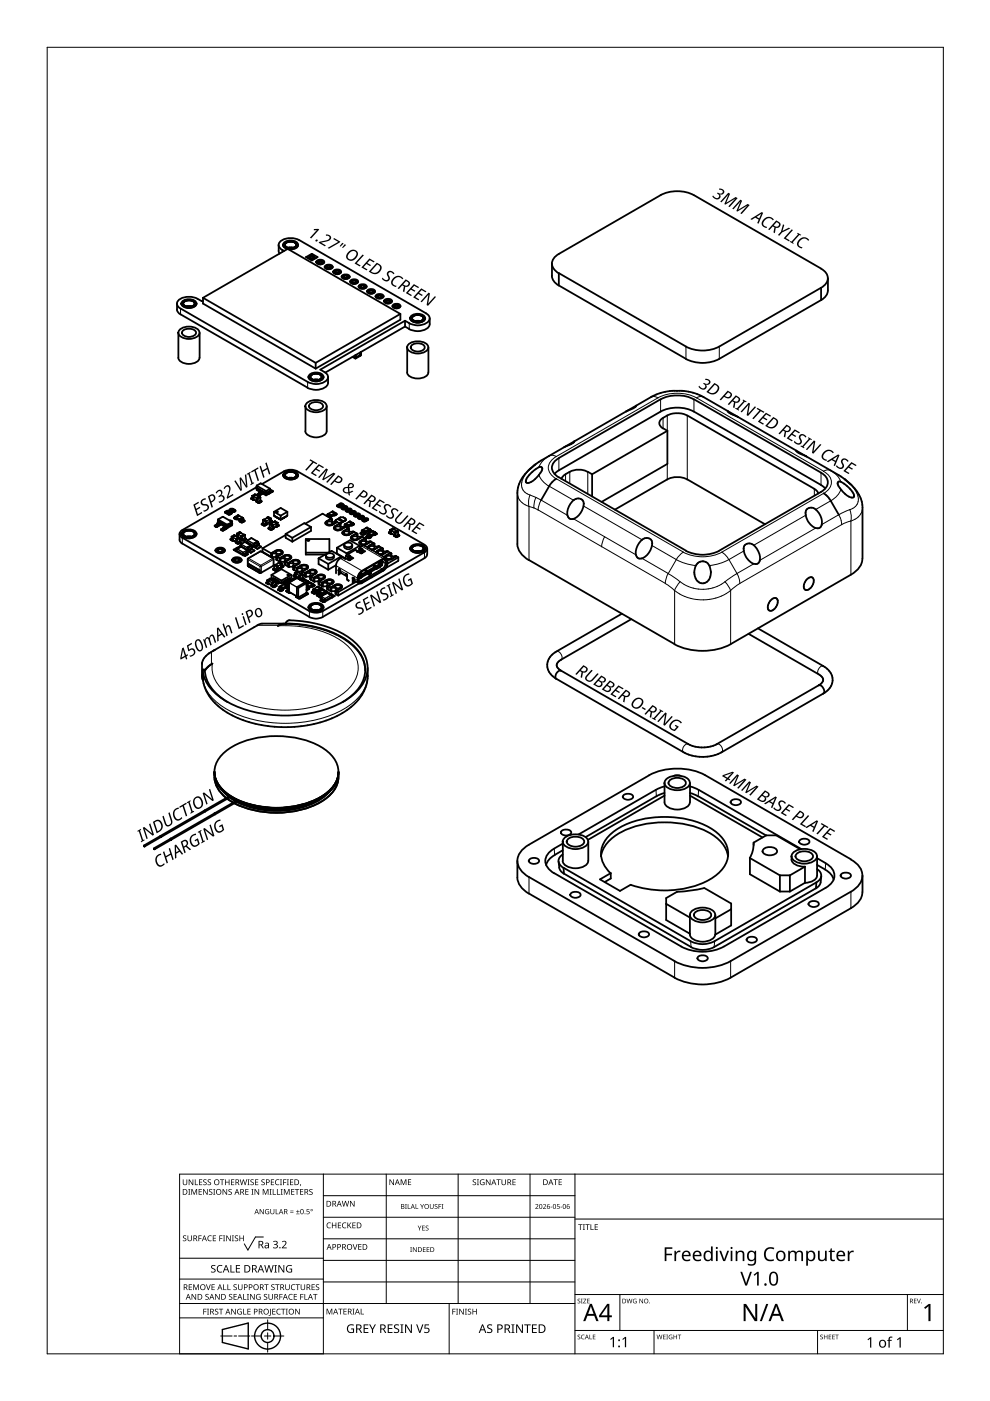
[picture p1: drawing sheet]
<svg xmlns="http://www.w3.org/2000/svg" width="210mm" height="297mm" viewBox="0 0 210 297" stroke-linecap="round" stroke-linejoin="round" font-family="sans-serif">
<g fill="none" stroke="#000" stroke-width=".38">
<path d="M59.1 53.2l.2 .6M59.1 51.9v1.3M59.8 53l.4 .2M60 52a1.31 1.31 0 0 0 1 .8M60 51.9h.1M60.3 51.4a2.29 2.29 0 0 1 2.8 .2 .75 .75 0 0 1-.5 1.1 1.95 1.95 0 0 1-2.6-.8zM60.4 51.9a1.45 1.45 0 0 1 2.4 0M60.5 51.6a1.5 1.5 0 0 1 2.4 .3 1.44 1.44 0 0 1-2.5 0zM60.5 51.6a1.71 1.71 0 0 1 2.2 0l.1 .3a1.45 1.45 0 0 1-2.4 0zM61 52.8l-18 10.3M61 52.8l23.9 13.8M61 52.6h1.1h-1"/>
<path d="M63.2 52a1.64 1.64 0 0 1-2 .8h-.2M63.2 51.9h.1M63.4 50.9a3.8 3.8 0 0 0-4 .3 1.07 1.07 0 0 0 .4 1.8M63.4 50.9l27 15.5M64.9 54.5l1.2 .7M65.6 54.5l.5-.2 .5 .2M65.7 54.4l.2-.1a.53 .53 0 0 1 .7 .2l-.5 .3-.4-.2zM66.1 55.2h.1M67.1 55.6a.96 .96 0 0 0 1.6 0M67.1 55.5v.1M67.1 55.3l.8-.2a.59 .59 0 0 1 .8 .6l-.2 .2a1.01 1.01 0 0 1-1.4-.4zM67.3 54.5l-1.2 .7"/>
<path d="M67.3 54.5l-1.2-.7-1.2 .7M67.4 55.6l.5-.3 .5 .3M67.5 55.4l.2-.1a.57 .57 0 0 1 .7 .2 .58 .58 0 0 1-1 0zM67.5 55.4l.6-.1 .3 .2a.45 .45 0 0 1-.5 .3 .45 .45 0 0 1-.4-.4zM68.8 55.5v.1M68.9 56.6h.1M68.9 56.4l.8-.3a.66 .66 0 0 1 .8 .5 1 1 0 0 1-1.7 0zM69.2 56.6l.5-.3 .4 .3M69.3 56.4l.1-.1a.53 .53 0 0 1 .8 .3 .58 .58 0 0 1-1 0zM69.3 56.4l.2-.1a.47 .47 0 0 1 .6 .3l-.2 .2h-.4l-.3-.2zM70.5 56.6a.97 .97 0 0 1-1.7 0M70.7 57.6a.92 .92 0 0 0 .8 .6 .92 .92 0 0 0 .8-.6"/>
<path d="M70.7 57.6h.1M70.7 57.4l.8-.3a.58 .58 0 0 1 .8 .7l-.2 .1a1 1 0 0 1-1.4-.3zM71 57.6l.5-.2 .5 .2M71.1 57.5l.4-.2 .4 .2a.41 .41 0 0 1-.4 .4 .41 .41 0 0 1-.4-.4zM72.3 57.6h.1M72.4 58.7a1 1 0 0 0 1.7 0M72.5 58.6v.1M72.5 58.5l.8-.3a.67 .67 0 0 1 .8 .5 1 1 0 0 1-1.7 0zM72.8 58.7l.5-.3 .4 .3M72.9 58.5l.1-.1a.53 .53 0 0 1 .8 .3 .58 .58 0 0 1-1 0zM72.9 58.5l.2-.1a.47 .47 0 0 1 .6 .3l-.2 .2h-.4l-.3-.2zM74.1 58.6v.1"/>
<path d="M74.3 59.7a.92 .92 0 0 0 .8 .5 .92 .92 0 0 0 .8-.5M74.3 59.7h.1M74.3 59.5l.8-.3a.67 .67 0 0 1 .8 .5 .92 .92 0 0 1-.8 .5 .92 .92 0 0 1-.8-.5zM74.6 59.7l.5-.2 .5 .2M74.7 59.5l.6-.1 .2 .1v.3a.59 .59 0 0 1-.9-.1zM75.9 59.7h.1M117 58.5a2.52 2.52 0 0 0 1.4 2M117 55.9v2.6M118.5 53.8a2.18 2.18 0 0 0-1.5 2.1 2.18 2.18 0 0 0 1.4 2M147.1 41.4a7.8 7.8 0 0 0-7.1 0l-21.5 12.4M147.1 41.4l27 15.5M174.1 57a2.15 2.15 0 0 1 1.4 2 2.15 2.15 0 0 1-1.4 2"/>
<path d="M175.5 59v2.6M37.5 64.4l.1 1.5 .7 .8M37.8 70.5v5.3M38.1 69.9a3.1 3.1 0 0 1 4.1 .3 1.4 1.4 0 0 1-1.5 1.6 2.42 2.42 0 0 1-2.9-1.2zM38.3 66.6l26.9 15.6M38.4 64.4a1.94 1.94 0 0 0 3.2 .3l.1-.3M38.5 64.3v.1M38.8 63.8a2.3 2.3 0 0 1 2.8 .3 .75 .75 0 0 1-.6 1 1.95 1.95 0 0 1-2.6-.7zM38.8 64.4a1.45 1.45 0 0 1 2.5 0M38.9 70a2.22 2.22 0 0 1 2.6 .3 .85 .85 0 0 1-1 1.1 1.58 1.58 0 0 1-1.9-.8zM38.9 64.1a1.5 1.5 0 0 1 2.4 .3 1.44 1.44 0 0 1-2.5 0zM38.9 64.1a1.71 1.71 0 0 1 2.3 0l.1 .3a1.45 1.45 0 0 1-2.5 0z"/>
<path d="M39.5 65h1.1M39.6 65h1M41.7 64.3v.1M42.3 70.5v5.3a1.95 1.95 0 0 1-2.3 1.4 2.04 2.04 0 0 1-2.2-1.4M43 63.1l23.9 13.8M43 63.7l-.2 .2a4.1 4.1 0 0 0-4.9-.3 1.08 1.08 0 0 0 .4 1.8l26.9 15.6M43 63.1v1.3l23.9 13.8M65.4 80a1.92 1.92 0 0 0 3.1 .2l.1-.2M65.4 79.9h.1M65.7 79.4a2.23 2.23 0 0 1 2.8 .2 .89 .89 0 0 1-1 1.2 1.69 1.69 0 0 1-2.1-.9zM65.8 80a1.37 1.37 0 0 1 2.4 0M65.9 79.6a1.76 1.76 0 0 1 2.3 0v.3a1.44 1.44 0 0 1-2.5 0z"/>
<path d="M65.9 79.6a1.66 1.66 0 0 1 2.2 0l.1 .3a1.37 1.37 0 0 1-2.4 0zM66.9 76.9v1.3M68.6 79.9h.1M69.6 79.9v1.3M74.7 75.7l.6 .3M75.3 75.9l.1 .1M75.3 75.4v.5M75.4 75.8h.1M75.4 75.3v.5M76 60.8a1 1 0 0 0 1.7 0M76.1 60.7h.1M76.1 60.5l.8-.2a.67 .67 0 0 1 .8 .4 1 1 0 0 1-1.7 0z"/>
<path d="M76.4 60.7l.5-.2 .4 .2M76.4 75.3h.1M76.4 75.4l-1 .6M76.4 75.3l-1 .5M76.4 74.7v.6M76.5 60.6l.1-.1a.54 .54 0 0 1 .8 .2l-.1 .2a.62 .62 0 0 1-.9-.2zM76.5 60.6l.1-.1a.48 .48 0 0 1 .7 .2l-.2 .2h-.5l-.2-.2zM76.5 75.2l-.1 .3M76.6 74.6v.6M77.7 60.7h.1M77.9 61.7a.91 .91 0 0 0 .8 .6 .91 .91 0 0 0 .8-.6M77.9 61.6l.8-.3a.68 .68 0 0 1 .8 .5 .92 .92 0 0 1-.8 .5 .92 .92 0 0 1-.8-.5z"/>
<path d="M78.2 61.8l.5-.3 .5 .3M78.3 61.6l.6-.1 .2 .1v.3a.58 .58 0 0 1-.9-.1zM79.6 62.9a1 1 0 0 0 1.7 0M79.6 62.8h.1M79.7 62.6l.8-.3a.68 .68 0 0 1 .8 .5 1 1 0 0 1-1.7 0zM80 62.8l.5-.2 .4 .2M80 62.6l.2-.1a.54 .54 0 0 1 .8 .3l-.1 .1a.62 .62 0 0 1-.9-.1zM80.1 62.7l.1-.2a.49 .49 0 0 1 .7 .3l-.2 .2h-.5l-.2-.2zM81.3 62.8h.1M81.4 63.8v.1M81.5 63.6l.8-.2a.69 .69 0 0 1 .8 .4 .96 .96 0 0 1-1.7 0zM81.8 63.9l.2-.3a.48 .48 0 0 1 .7 .3"/>
<path d="M81.8 63.7l.2-.1a.55 .55 0 0 1 .8 .2 .58 .58 0 0 1-1.1 0zM81.9 63.7l.1-.1a.48 .48 0 0 1 .7 .2 .51 .51 0 0 1-.4 .3 .51 .51 0 0 1-.5-.3zM83.1 63.8a.95 .95 0 0 1-.8 .6 .95 .95 0 0 1-.9-.5M83.2 64.9a.96 .96 0 0 0 1.7 0M83.2 64.9h.1M83.3 64.7l.8-.3a.62 .62 0 0 1 .8 .5 .96 .96 0 0 1-1.7 0zM83.6 64.9l.5-.3 .4 .3M83.7 64.7l.1-.1a.49 .49 0 0 1 .7 .3l-.2 .2h-.5l-.2-.2zM84.9 66.6v1.2l-18 10.4M84.9 66.6l-18 10.3M84.9 64.9h.1M85.9 69.2l.9 .6"/>
<path d="M85.9 68v1.2M85.9 68l.9 .5M85.9 68l-18 10.4a2.21 2.21 0 0 1 1.7 1.6 2.4 2.4 0 0 1-3 1.4l-1.4-.4M85.9 69.2l-16.9 9.8M86.3 79a2.03 2.03 0 0 0 2.3 1.2 1.96 1.96 0 0 0 2.2-1.2M86.3 73.6v5.3M86.6 73a3.2 3.2 0 0 1 4.1 .3 1.4 1.4 0 0 1-1.5 1.6 2.4 2.4 0 0 1-2.9-1.3zM87 67.5a1.92 1.92 0 0 0 3.1 .3v-.3M87 67.5h.1M87.3 66.9a2.23 2.23 0 0 1 2.8 .3 .89 .89 0 0 1-1 1.1 1.7 1.7 0 0 1-2.1-.8zM87.3 67.5a1.41 1.41 0 0 1 2.5 0M87.4 73.1a2.16 2.16 0 0 1 2.6 .3 .85 .85 0 0 1-1 1.1 1.56 1.56 0 0 1-1.9-.9z"/>
<path d="M87.4 67.2a1.75 1.75 0 0 1 2.3 0l.1 .3a1.44 1.44 0 0 1-2.5 0zM87.4 67.2a1.51 1.51 0 0 1 2.4 .3 1.41 1.41 0 0 1-2.5 0zM88 68.1h1.1M88.1 68.1h.9M90.2 67.5h.1M90.3 66.4a1.1 1.1 0 0 1 .8 1.1 1.1 1.1 0 0 1-.7 1 3.9 3.9 0 0 1-3.7 0M90.8 73.6v5.3M91.1 68.7a2.29 2.29 0 0 1-2.5 1.5l-1.9-.4M91.1 67.5v1.2M118.5 60.5l26.9 15.6M118.5 60.5v-2.6l26.9 15.6M145.4 76.1a7.8 7.8 0 0 0 7.1 0"/>
<path d="M174.1 61l-21.6 12.5a7.8 7.8 0 0 1-7.1 0M174.1 61v2.6l-21.6 12.5M175.5 61.6a2.37 2.37 0 0 1-1.4 2.1M63 99.9a3.1 3.1 0 0 0-2.8 0l-4.7 2.7M63.1 99.9l26.9 15.6M64.7 91.4a2.59 2.59 0 0 0 3.5 1.1 1.38 1.38 0 0 0 1.1-1.1M64.8 86.1v5.3M65.1 85.5a3.1 3.1 0 0 1 4.1 .3 1.39 1.39 0 0 1-1.6 1.6 2.49 2.49 0 0 1-2.9-1.3zM65.8 85.6a2.11 2.11 0 0 1 2.6 .2 .83 .83 0 0 1-.9 1.1 1.64 1.64 0 0 1-2-.8zM66.5 80.5h1M69.3 86.1v5.3M69.6 81.2a2.39 2.39 0 0 1-3 1.4l-1.4-.4"/>
<path d="M113.5 98.5l-.1 .1a8.2 8.2 0 0 0-3.7 5.9M113.5 98.5l-1.1 1M118.5 99.7l-.9 .8M118.5 97.1a2.14 2.14 0 0 0-1.5 2.1 2.14 2.14 0 0 0 1.4 2l27 15.5M121.7 93.6h.1M121.8 93.6l-.6 .5-1.6 .7M121.8 93.6h.1M134.9 86l3.1-1.8a12.3 12.3 0 0 1 11.2 0l28.6 16.5 1.3 .9M134.9 86l-20.2 11.6-1.2 .9M134.9 86h.1M134.9 86l-.5 .5-1.7 .7M140 87.3a7.8 7.8 0 0 1 7.1 0"/>
<path d="M140 84.7a7.8 7.8 0 0 1 7.1 0M140.1 84.7l-21.6 12.4M140.1 87.3l-21.6 12.4M140.6 90.8l.9 .5M141.4 88.1a4.8 4.8 0 0 1 4.3 0M141.5 88.1a2.26 2.26 0 0 0-1.7 1.6l.2 .6 .5 .5M141.5 91.3v7.1l-14 8M141.5 91.3l-16 9.3M145.7 88.1l27 15.5M147.1 87.3l27.2 15.7 .7 .6M147.1 84.7l27 15.5a2.15 2.15 0 0 1 1.4 2.1 2.15 2.15 0 0 1-1.4 2M154.3 87.2h.1"/>
<path d="M154.3 87.2l.5 .4 1.6 .8M168.8 95.6h.1M168.8 95.6l.5 .4 1.7 .8M38.1 113.2v1.5l.6 .6 26.9 15.5M38.4 113.2a1.85 1.85 0 0 0 3.3 0M38.5 113.2h.1M38.8 112.6a2.28 2.28 0 0 1 2.8 .3 .9 .9 0 0 1-1 1.2 1.74 1.74 0 0 1-2.2-.9zM38.8 113.2a1.45 1.45 0 0 1 2.5 0M38.9 112.9a1.5 1.5 0 0 1 2.4 .3 1.44 1.44 0 0 1-2.5 0zM38.9 112.9a1.7 1.7 0 0 1 2.3 0l.1 .3a1.41 1.41 0 0 1-2.5 0zM39.5 113.8h1.1M39.6 113.8h1"/>
<path d="M41.7 113.2h.1M45.5 111.4l.1 .2zM45.6 111.5l.2 .2M45.7 116.7a1.13 1.13 0 0 0 2 0M45.7 116.7h.1M45.8 111.7h.2M45.8 116.5a1.22 1.22 0 0 1 1.9 .2 1.17 1.17 0 0 1-2 0zM45.9 111.2l.3 .2M45.9 111.2l.3 .1M45.9 111.2l-.3 .2M46.1 111.1l-.2 .1M46.1 111l-.1 .1"/>
<path d="M46.1 116.7a.65 .65 0 0 1 1.1 0M46.1 111l.3 .1v-.1M46.2 111.3v.1M46.2 116.5a.71 .71 0 0 1 1.1 .2 .69 .69 0 0 1-1.2 0zM46.2 110.5v.1M46.2 110.6h.1M46.2 110.5l1.9 1.1M46.2 110.6v.1M46.2 116.5l.2-.1a.57 .57 0 0 1 .8 .3 .7 .7 0 0 1-1.1 0zM46.2 110.4v.1M46.3 110.1v.1M46.3 110.2l1.8 1"/>
<path d="M46.3 110.1l-.1 .4 .1-.3M46.3 110.1l1-.5 1.9 1M46.3 111.2l-.1 .1M46.3 111.4h-.1M46.3 110.6l-.2 .4M46.3 110.6h.1M46.4 111.2h-.1M46.4 111.1l-.1 .3M46.5 111.1l.2 .1M46.5 110.9v.2M46.6 110.8l1 .6M46.6 110.8v-.1l-.2 .3"/>
<path d="M46.6 110.8l-.1 .2 1 .6M46.7 111.2l-.7 .5M46.7 111.3l-.7 .4M46.7 111.2v.1M46.8 112.3l.1 .1M46.9 112.3h.1M46.9 112.2l.2 .3h.2M47.1 112.5h.2M47.3 111.9l.2 .3M47.3 111.9l.2 .2M47.3 112l-.4 .2M47.4 111.9h-.1"/>
<path d="M47.5 111.8l-.1 .1M47.5 111.6l.2 .3M47.5 112.1v.1M47.6 111.4l-.1 .3M47.6 112l-.1 .1M47.6 112.1l-.1 .1M47.7 108.6l.1 .1M47.7 111.3h.1M47.7 108.6h.1M47.7 116.7h.1M47.7 111.9l-.1 .1M47.8 108.7l.6 .4h.3"/>
<path d="M47.8 108.7l.6 .4M47.8 111.9l-.2 .3M47.8 111.8l.3 .1M47.9 111.5l-.2 .4M47.9 111.6l-.1 .3 .2 .1M47.9 111.6h.1M47.9 111.6l.2 .1M47.9 111.5h.1M47.9 111.5v.1M48 112v.1l-.6 .4M48 108.3h.3l.8 .4v.2M48.1 112v.1"/>
<path d="M48.1 108.3l-.4 .2 .1 .2M48.1 111.6l.1 .1M48.1 111.7v.2M48.1 111.6v.1M48.1 111.9h.1M48.1 111.2v.4h.1M48.1 108.7l.3-.1 .3 .1M48.2 108.6l.4-.1 .1 .2-.3 .2-.3-.2zM48.2 111.2v.4M48.2 111.2h-.1M48.2 108.6l.5 .1-.3 .2-.3-.2zM48.2 111.7v.2"/>
<path d="M48.2 111.7h-.1M48.4 109.1h.3M48.7 108.1h.1M48.7 110.4h.2M48.7 110.4h.1M48.8 108.3l.4 .2M48.9 114.3v.1M48.9 114.2v.3M48.9 114.4l.6 .3M48.9 114.4l.6 .2M49 110.4l.2 .1M49 108.2l.3-.1 .3 .1"/>
<path d="M49.1 108.9l-.3 .2M49.1 108.1l.3-.1 .2 .2-.3 .2-.3-.2zM49.1 108.1l.5 .1-.3 .2-.3-.2zM49.1 114.4v.1M49.1 113.8h.1M49.1 108.8v.1M49.1 113.8v.6M49.1 114.1l-.2 .1M49.1 114.4l.2 .1M49.1 108.8h.1M49.1 110.5v.1M49.2 110.6v.1"/>
<path d="M49.2 110.7l-1 .5M49.2 110.6v.4v-.3M49.1 110.7h.1M49.2 110.9v.1M49.2 110.6h.1M49.2 118.8a1.17 1.17 0 0 0 2 0M49.2 111l-1 .6M49.2 111.1l-1 .6M49.2 111.1v.3l-1 .5M49.2 111v.1M49.2 118.7h.1M49.3 118.5a1.23 1.23 0 0 1 1.9 .2 1.17 1.17 0 0 1-2 0z"/>
<path d="M49.3 114.5h.1M49.3 113.9h.1M49.3 113.9v.6M49.4 114.5h.1M49.4 107.9l-.7 .1 .1 .3-.2-.2M49.4 107.9l.5 .3v.2l-.5 .2-.3-.1M49.5 116.6l2 1.1M49.5 116.5l.5 .3M49.5 116.5v.1M49.6 114.6h.1M49.6 109.8h.1M49.7 113.5h.1"/>
<path d="M49.7 109.8h-.1M49.7 118.7a.7 .7 0 0 1 1.1 0M49.7 113.5l-.6 .3M49.7 113.5l.2 .1M49.7 109.9l.3 .2M49.7 118.5l.2-.1a.61 .61 0 0 1 .9 .3 .69 .69 0 0 1-1.2 0zM49.7 118.5l.2-.1a.62 .62 0 0 1 .9 .3 .65 .65 0 0 1-1.1 0zM49.9 113.6l.7 .4M49.9 113.6l-.5 .3M49.9 113.6h.1M49.9 113.6l-.1 .1M49.9 109.6l-.2 .1"/>
<path d="M49.9 109.6v.4M49.9 108.3l-.2 .2h-.6M49.9 108.3h.1M49.9 109.6l1.1 .7M49.9 109.9l.9 .5M50 110.1h.2M50 115v.1M50 115h.1M50 114.9v.1M50 115l.6 .3M50 115.1l.6 .2M50 114.4v.5l-.6-.4"/>
<path d="M50 116.7h.1M50 114.9l.3 .2M50.1 116.7l1.4 .8M50.1 109.7h.1M50.1 116.5l-.1 .4M50.1 116.3h.1M50.1 110h.1M50.1 116.3l-.1 .3M50.2 113.8h.1M50.2 115.1h.1M50.3 113.5l-.3 .2M50.3 113.1v.7l.2 .1"/>
<path d="M50.3 114.5v.6M50.3 110.1h.1M50.2 114.5h.1M50.2 113.1h.1M50.4 116.1l-.9 .4M50.5 109.2h.1M50.5 113.9h.1M50.5 113.3v.5M50.5 114h.1M50.5 113.3v.6M50.5 113.3h.1M50.5 109.2l-.6 .4"/>
<path d="M50.5 113.8l.7 .4M50.5 109.2l1.1 .7M50.6 114l-.5 .3M50.6 114h-.1M50.6 114l.2 .1v.6l.3 .2-.4 .3M50.6 109.3v.1M50.7 109.3l-.6 .4M50.7 114h.1M50.8 114.8l-.5 .3M50.8 112.8h.1M50.8 110.5v.1M50.8 112.8l-.5 .3"/>
<path d="M50.8 114.2l-.5 .2M50.8 112.8l.2 .1M50.8 110.1h.1M50.9 115.9h.1M50.9 115.8l-.7 .5M50.9 115.8l1.5 .8M50.9 115.8h.1M51 110.6h.1M51 113h.1M51 115.9l-.8 .4 .9-.4M51 113l.7 .4M51 115.8h.1"/>
<path d="M51 112.9l-.5 .3 .5-.2M51 115.7l-.1 .1M51 115.8l1.5 .8M51 112.9v.1M51 110.2v.3M51.1 115l-.4 .3M51.1 114.4v.1M51.1 114.9v.1M51.1 114.3h.1M51.1 115.4l-.1 .5M51.1 114.2l.4 .4M51.1 110.8h.3"/>
<path d="M51.2 114.3l.2 .1M51.2 118.7h.1M51.4 109.8l-.6 .3M51.4 109.8h.1M51.4 113.8v.7M51.4 114.6h.4zM51.5 117.8h.1M51.5 117.5h.1M51.6 110.2h.1M51.6 109.9v.3M51.6 110.2l-.6 .3M51.6 110.2l.2 .2v.1l-.5 .3-.5-.3h.2"/>
<path d="M51.6 117.5h.1M51.7 117.7l.3 .2M51.7 117.7l.3 .1M51.8 117.6l-.2 .1M51.8 117.4v.2M51.8 117.4l-.2 .1M51.8 117.6l.1 .1M51.8 117.4l.1 .1M51.9 114.9l-.8 .5M51.9 110.5l-.1 .1M51.9 110.4h.1M51.9 114.1l-.5 .3"/>
<path d="M51.9 113.5h.1M51.9 117.5v.2M51.9 113.5l-.5 .3M51.9 114.9l1.4 .9M51.9 113.5l-.2-.2-.6 .4v.6M52 113.5v.6l.1 .1M52 117.8v.1M52.1 114.2v.2l.1-.1M52.1 114.4l-.3 .2M52.3 117.1l-.5 .3M52.3 117.1l.1 .1M52.3 114.9l.1 .1"/>
<path d="M52.4 116.7h.1M52.4 117.2l-.5 .3M52.4 117.4l-.5 .3M52.4 117.2v.2M52.4 117.4l.2 .1M52.4 116.7l.1 .3M52.4 115.1v.1M52.4 114.9v.1M52.4 115h.1M52.4 114.9v.2M52.4 114.9h-.1M52.4 116.8l.8 .4"/>
<path d="M52.4 114.9l1.5 .9M52.4 115.2l2.2 1.2M52.5 117.2v.1M52.5 117h.1M52.5 117.3h-.1M52.5 117l-.2 .1M52.5 117v.2M52.5 116.9h.1M52.5 116.6h.1M52.5 119.9l2.6 1.5M52.5 114.6l-.1 .3M52.5 118.6v1.3"/>
<path d="M52.6 117.5l-.6 .4M52.6 117.5l-.6 .3M52.6 117.5h.1M52.6 116.6h.1M52.6 118.4l-.1 .2M52.7 116.6h.1M52.7 116.8h-.1l.6 .4M52.7 116.6h-.1M52.7 116.6v.2M52.7 116.8h.1M52.7 119.6v.4M52.7 119.6l2.3 1.3"/>
<path d="M52.7 119.6h.1M52.8 116.6v.2M53.2 117.2h.1M53.2 115.6l-.8 .5 .9-.4M53.2 105.7l.1 .1M53.3 105.7h.1M53.3 114.1h.1M53.3 114.1l-.8 .4M53.3 105.8l.3 .1-.3-.1M53.3 116.2l-.6 .4M53.3 116.2h.1l-.6 .4M53.3 114.1l1.4 .8"/>
<path d="M53.4 115.8v.3M53.4 116.4h.1M53.4 116.1h.1M53.4 116.1l-.1 .1M53.4 116.4l.6 .3M53.4 116.1v.4l-.6 .3M53.5 105.8h.1M53.5 105.1v.7l1.1 .6M53.5 105.5l-.2 .1v.2M53.5 105.1h.1M53.6 105.9l.3 .1h-.3M53.7 105.2v.1"/>
<path d="M53.7 105.9h.1M53.7 105.3l.1 .6M53.9 115.8h.1M53.9 116.7l-.7 .5M54 116.7l-.8 .5M54 106h.1M54 115.8h.1M54 116l.6 .3M54 104.8h.1M54.1 104.8l-.6 .3M54.1 104.8l.2 .1-.6 .3 .5-.2M54.1 116h-.2"/>
<path d="M54.1 116h.1M54.2 115.8v.2M54.2 115.8l-.1-.1v.3M54.2 105h.1M54.2 104.9l.1 .1M54.3 105l.6 .3M54.3 104.9v.1M54.4 103.4v.1M54.4 103.5l.7 .5M54.4 103.5v.4l.6 .3M54.4 103.4l1.9 1.1M54.4 106.2v.3l-.1-.2"/>
<path d="M54.4 103.3v.1M54.4 103.3l-15.7 9.1a.87 .87 0 0 0-.6 .8 .87 .87 0 0 0 .6 .8l26.9 15.6M54.4 106.3h.1M54.4 105.7l.6-.4 .2 .2-.5 .3M54.4 106.4l.3 .2-.3-.2M54.4 105.7v.6M54.5 102.9l-.1 .4M54.5 103l-.1 .3M54.5 102.9v.1M54.5 103l1.9 1.1M54.5 102.9l.8-.4 1.9 1.1M54.5 104.9v.1"/>
<path d="M54.5 104.9h.1M54.5 104.8v.2M54.6 105l.2 .1M54.6 104.9l.2 .2M54.6 116.3v.1M54.6 114.8l-.8 .5 .9-.4M54.6 105.8l.1 .6 .5-.3M54.7 106.6h.3M54.7 114.9v.1M54.7 105.1h.2M54.7 115.4h.1l-.6 .4M54.8 114.9v.7l-.6 .4"/>
<path d="M54.8 104.6l.3 .3M54.8 104.6l.3 .1M54.8 104.7l-.2 .1M54.8 115.5h.1M54.8 115.3h.1M54.8 115.3l-.8 .5M54.8 115.6l.5 .3M54.9 105.4h.1M55 104.4l-.2 .2M55 104.2v.2M55.1 104.7v.2M55.2 105.5h.1"/>
<path d="M55.2 103.9l-.2 .3M55.2 105.5v.6l.2 .1M55.2 104.7h-.1M55.2 104.8l-.1 .1M55.2 104.6v.1M55.3 104.3v.3M55.3 115.9l-.7 .5M55.4 115.9l-.8 .4M55.4 106.2v.1l-.4 .3M55.4 104.5l1 .5M55.4 104.3l-.2 .5M55.5 104.1l-.2 .2"/>
<path d="M55.5 104.2l-.1 .1M55.5 111.2h.1M55.5 106.3l-.1 .1M55.5 104.1l.8 .6M55.5 111.1h.1M55.5 111v.2M55.6 111.2l.3 .2M55.7 116.3l2 1.1v.8l-2-1.2zM55.7 104.7l-.7 .4M55.8 110.9l.5 .3 .2-.1M55.8 110.3v.6M55.8 110.9l-.2 .1"/>
<path d="M55.8 110.3h.1M55.9 111.4h.3M56 110.2h.1M56.2 111.4l.4-.2-.7 .2M56.3 111.2h.1M56.3 110.6h.1M56.3 110.6v.6M56.3 104.5v.2M56.3 104.7l.1 .3M56.4 105h.1M56.4 104.1v.4M56.4 104.1h.1"/>
<path d="M56.4 104.1l.1 .4M56.5 110.5h.1M56.5 104.7v.3M56.5 104.5v.2M56.5 104.7h-.2M56.5 104.5h-.2M56.5 110.4l-.5-.3-.2 .2 .5 .3M56.5 111.1h.1M56.5 110.5v.6M56.7 109.8h.1M56.7 109.7l.5 .3M56.9 109.6h.1"/>
<path d="M56.9 109.6l-.2 .2M56.9 109.6l.5 .4M56.9 112h.1M56.9 104.7v.1M56.9 111.9v.1M57 112.1l.3 .2M57 110.8h.3M57.1 111.8h.1M57.1 111.2h.1M57.2 111.2v.6l-.2 .1M57.2 111.2l.2-.2 .5 .3M57.2 110.7h.1"/>
<path d="M57.2 111.2l.5 .3v.6M57.2 111.8l.5 .3M57.2 110.1v.6M57.2 110.1l-.5-.3-.7 .4M57.2 110.7l-.7 .5 .1-.1M57.2 103.6h.1M57.2 103.6l-.8 .5M57.2 103.6l.1 .4M57.3 103.9v.1M57.3 104l-.8 .5M57.3 104.2h.1M57.3 110.8h-.3"/>
<path d="M57.3 112.3h.3zM57.3 104.2l-.8 .5M57.3 104h.1M57.3 104.2v.3M57.3 104v.2M57.3 104l.1 .1M57.3 104l.2 .1M57.4 111.1h.1M57.4 104h-.1M57.4 110.6l-.2 .1M57.4 110.6h.1M57.5 110v.6"/>
<path d="M57.5 110.3l.1 .1M57.5 104.1l-.2 .2M57.5 104.1l-.1 .1M57.6 104h-.3M57.6 104l.2 .1M57.6 110.4v.2l.1-.1M57.6 112.3l.4-.2-.4 .2M57.6 110.6l-.3 .2M57.7 118.2h.8M57.7 117.5l.3-.2a.62 .62 0 0 1 .7 .4l-.2 .2M57.7 112.1h.1M57.8 104.1v.1"/>
<path d="M57.8 104.2l-.8 .5M57.8 104.2l-1.3 .8M57.8 104.2v.1M57.9 112h.1M57.9 111.4h.1M57.9 118.4l.1 .2M57.9 118.4l-2.6-1.5-2.7 1.5M57.9 112l-.2 .1M57.9 111.4v.6M58 119.9l-2.6 1.5M58 119.9v.1M58 112v.2"/>
<path d="M58 118.6v1.3M58 112h.1M58.1 110.7h.1M58.1 110.6v.1M58.1 108.5v.8l1.4 .8v-.8M58.1 108.5l1.4-.8 1.4 .8M58.1 108.5l1.4 .8M58.1 110.6l.5 .3v.6M58.1 110.7l-.7 .4M58.2 119.9h.1M58.2 119.9l.5 .3v.6M58.2 109.4l.2 .2"/>
<path d="M58.2 109.4h.1M58.3 110.5h.1M58.3 110.5l-.2 .1M58.3 110.5l.5 .3M58.3 119.7h.1M58.4 119.7l-.2 .2v.6l-.2 .1M58.4 111.7h.1M58.4 111.7h.3M58.4 109.5v.1M58.4 109.5h.1M58.5 109.5l-.1 .1M58.5 109.6h.1"/>
<path d="M58.5 109.6l.3 .2M58.5 117.9l1 .6M58.5 117.9v.8l1 .5v-.7M58.5 108.5h.4M58.6 109.6h-.1M58.6 116.9l.2-.1a.68 .68 0 0 1 .9 .3 .73 .73 0 0 1-1.2 0zM58.6 111h.1M58.6 111.6h.1M58.6 108.4l.3 .1-.2 .2zM58.6 111.6l-.6 .4v.1M58.7 111v.6M58.8 109.7v.1"/>
<path d="M58.8 109.7h.1M58.8 109.8h.1M58.8 111.5h.1M58.8 110.9h.1M58.9 111.5l-.3 .1M58.9 111.2l.2 .1M58.9 110.9v.6M58.9 109.8l.2 .2M58.9 109.8h.1M59.1 111.3v.2M59.1 111.5l-.4 .2M59.1 111.5l-.4 .1"/>
<path d="M59.1 119.3v.1M59.1 119.3l.2-.1 .5 .3M59.1 119.4h.1M59.1 119.3l.5 .3M59.1 119.4l-.7 .3 .5 .4M59.1 119.4l.5 .2M59.1 111.4v.1M59.1 109.9v.1M59.2 109.9h-.1M59.2 110h-.1M59.2 110l.3 .2M59.2 110h.1"/>
<path d="M59.3 110h-.1M59.3 119.2h.1M59.5 119.2l.4-.1 .4 .1M59.5 118.5l.3-.1a.59 .59 0 0 1 .7 .3l-.2 .3M59.6 119.7h.1M59.6 119.7v.6M59.7 117.5l.2-.3a.92 .92 0 0 0-1.4-.4l-1 .5v.8M59.7 117.5l-1 .5v.8M59.8 110l-.3 .2M59.8 119.5v.1M59.9 119.9l.2 .1M59.9 119.5v.6"/>
<path d="M59.9 109.9v.1M60 100.8a1.96 1.96 0 0 0 3.1 .3l.1-.3M60 100.7h.1M60.1 109.8h.1M60.1 109.8l-.2 .2M60.1 109.8l-.2 .1M60.2 109.8h.1M60.2 109.7h.1M60.2 109.7v.1M60.2 117.8a.96 .96 0 0 1 1.5 .5l-1.2 .8v.7M60.3 117.8l-1 .6v.7M60.3 119l1 .5v.7l-1-.5z"/>
<path d="M60.3 100.2a2.26 2.26 0 0 1 2.8 .2 .89 .89 0 0 1-1 1.2 1.71 1.71 0 0 1-2.1-.9zM60.4 118l.2-.1a.62 .62 0 0 1 .9 .3 .69 .69 0 0 1-1.2 0zM60.4 100.7a1.45 1.45 0 0 1 2.5 0M60.5 100.4a1.78 1.78 0 0 1 2.3 0l.1 .3a1.44 1.44 0 0 1-2.5 0zM60.5 109.6l-.3 .2M60.5 109.6h.1M60.5 100.4a1.52 1.52 0 0 1 2.4 .3 1.45 1.45 0 0 1-2.5 0zM60.5 109.5l.1 .1M60.6 113.4l-4.9 2.9M60.6 113.2l1.4 .8M60.6 113.2v.8l1.4 .8M60.6 109.5v.1"/>
<path d="M60.8 109.4h.1M60.8 109.4l-.2 .2M60.9 108.5v.8l-1.4 .9M60.9 108.5l-1.4 .8M61.1 101.4h1.1M61.1 101.4h1M61.3 119.5h.7l.3 .3-.2 .2M62 114v.8M62.1 120l1 .5M62.1 120v.7l.9 .5M62.2 119l.2-.1a.69 .69 0 0 1 .9 .3 .73 .73 0 0 1-1.2 0zM63.2 100.7h.1"/>
<path d="M63.3 119.6l.2-.3a.91 .91 0 0 0-1.4-.4l-1 .5v.7M63.3 119.5l-1 .6v.7M63.8 119.9a.94 .94 0 0 1 1.5 .5l-1.2 .7v.7M63.9 119.9l-1 .5v.8M64.8 117.2h4.8M65.2 114.4l.4 .1-.2 .2-.2-.2zM65.9 111.7v.9l-3.9 2.2M65.9 111.7l-1.4-.8-3.9 2.3M65.9 111.7l-3.9 2.3M67.5 118.4v1.2l2.1 1.2M67.5 118.4l2.1 1.2M69.1 118.2a.96 .96 0 0 0 1.7 0"/>
<path d="M69.1 117.8v.4M69.2 117.6l.7-.3a.61 .61 0 0 1 .8 .7l-.8 .3a.61 .61 0 0 1-.7-.7zM69.2 110.6l-.2 .3a1.13 1.13 0 0 0 1.5 .4l1-.6M69.3 110.7l.3-.1a.63 .63 0 0 1 .8 .3 .69 .69 0 0 1-1.1 0zM69.4 109.4h.1M69.4 109.1v.3M69.4 109.4h-.1M69.4 109.4l.6 .3 .2-.1M69.6 109h.1M69.6 119.6v1.2M69.6 108.9l.6 .4M69.6 108.9v.1"/>
<path d="M69.8 117.1v-2.8h-5v3.3h4.1M70 109.4v.4M70.1 109.3h.1M70.1 109.7l-.1 .1h.2M70.2 109.3l-.2 .1M70.2 109.7h.1M70.2 110l-.9 .5M70.3 108.5h.1M70.3 108.5l.6 .3M70.4 110.1l-.2 .2a.74 .74 0 0 0 1 .3M70.4 110.6v-.5l-2-1.2-3.7 2.1M70.5 108.4h.1"/>
<path d="M70.5 108.4l-1.1 .7M70.5 108.4l.6 .3M70.7 109.3h.3M70.8 109.3h.1M70.8 117.8v.4M70.9 109.2h.1M70.9 109.2l-.7 .4M70.9 108.8l-.7 .5M70.9 108.8v.1M70.9 108.9h.1M71 110.5l.1 .1M71.1 110.5h.1"/>
<path d="M71.1 109.1l-.2 .1M71.1 108.7l-.2 .1M71.1 108.8h.1M71.1 108.8l.2 .1M71.1 108.8v.3M71.1 111.8l.3-.2a.67 .67 0 0 1 .9 .4 .73 .73 0 0 1-1.3 0zM71.2 110.3h.1M71.2 110.3l.4-.3 1 .7M71.2 110.3l-.2 .2 .2 .1M71.2 119.9v1.7M71.2 119.8l-1.6 1M71.3 110.6l.9 .5v.5"/>
<path d="M71.3 108.9v.2M71.3 109.1l-.5 .1M71.4 109l-.1 .1M71.4 107.2h.1M71.4 116.1v1.3l1.8 .9v.2M71.4 116.1l2.1 1.2M71.5 107.1l-.1 .2M71.5 107.1l.7-.4 .6 .3-.7 .5M71.5 107.3l.6 .2M71.8 109.9v.1M71.8 109.9l1 .7M71.8 107.6h.3"/>
<path d="M71.8 107.1l.3-.1 .3 .1M71.9 107h.4l.1 .1-.3 .2-.3-.2zM72 111l-1.2 .8a.9 .9 0 0 0 1.5 .5M72.1 118.4l-.6 .7-.3 .9M72.1 109.7h.1M72.1 109.7l-.3 .2M72.1 109.7h.6l.5 .3M72.2 111.2l-.2 .2a.74 .74 0 0 0 1.1 .2M72.2 110.9l-.2 .1M72.2 110.9l-.3 .1M72.2 110.9h.1M72.3 110.9h-.1"/>
<path d="M72.3 110.9h.1M72.4 118l-2.8 1.6M72.4 118l-.1 .3h.5M72.4 118l-2.1-1.2-2.8 1.6M72.4 118.2l-.3 .2M72.4 107.7l.2 .3h.6M72.6 110.7h.1M72.6 110.7l-.4 .2M72.7 107.6l.3-.1 .3 .1M72.8 107.5h.4l.1 .1-.3 .2-.3-.2zM72.8 112.6l-.2 .4a1.12 1.12 0 0 0 1.5 .4M72.8 109.7h.1"/>
<path d="M72.9 111.7h-.1M72.9 107l-.1 .2M72.9 107.3h.5l.2 .3-.1 .1M72.9 107h.1M72.9 107.3l-.5 .3 .1 .3 .3 .1 .7-.3M72.9 112.8l.3-.1a.63 .63 0 0 1 .8 .3 .69 .69 0 0 1-1.1 0zM73.1 115.3l.7-.3a.61 .61 0 0 1 .8 .7l-.8 .3a.61 .61 0 0 1-.7-.7zM73.1 111.5h.1M73.1 111.2v.3M73.1 111.6l.9 .6M73.1 111.5l-.2 .1M73.1 111.5l.6 .4"/>
<path d="M73.2 109.9h.1M73.2 110.3v.1M73.2 110.4l-.4 .2M73.2 110.3l-.4 .3M73.2 111.1h.1M73.2 110v.3M73.2 110.3h.1M73.3 111.7l-1 .6M73.3 108.3l.2 .2h.5M73.3 108.2v.1M73.3 111.1l.6 .3M73.3 110.2l-.1 .1"/>
<path d="M73.3 110.1v.1M73.4 108.1l-.1 .3 .4 .1 .7-.3-.3 .2M73.5 117.3v.4M73.6 108.1l.3-.1 .3 .1M73.6 107.6l-.1 .2M73.7 107.5v.1M73.7 111.5v.3M73.7 111.9h.1M73.7 108h.4l.1 .1-.3 .2-.3-.2zM73.7 108l.5 .1-.3 .2-.3-.2zM73.7 107.9h.8l-.1 .3M73.8 107.8l-.4 .2"/>
<path d="M73.8 118l-.1 .3M73.8 112l-1 .6M73.8 111.4h.1M73.8 111.9l-.1 .1M73.9 111.7l-.2 .2M73.9 118.6h-.2M73.9 111.7l-.1 .2M73.9 118.6l.3 .2M73.9 111.8l-.1 .1M74 117.8l-.2 .3M74 110.7l.2-.2 .6 .4M74 112.2l-.2 .2a.74 .74 0 0 0 1 .3"/>
<path d="M74 117.8h.1M74 112.2v.4M74.1 117.8h.1M74.1 117.8h-.1M74.1 117.8v.2M74.1 118l-.1 .1M74.1 118.1h.1M74.2 108.7v.1M74.2 110.6h.1M74.2 108.6l.6-.3 .6 .1a.71 .71 0 0 1-.5 .6 .71 .71 0 0 1-.8-.2zM74.2 117.8h.1M74.3 118.7l-.1 .1"/>
<path d="M74.3 117.9l-1 .6-.5-.3M74.3 118.5l-.3 .2M74.3 118.4v.2M74.4 111.4h.3M74.4 111.4h.1M74.5 108.7l.3-.2 .3 .2M74.5 108l-.1 .3M74.5 111.3h.1M74.5 118.1l-.2 .3M74.6 111.3h.1M74.6 118.1l-.9 .5M74.6 108.5h.3l.2 .2-.3 .1-.3-.1z"/>
<path d="M74.6 111l-.6-.4-.9 .6M74.6 111.3l-.7 .4M74.6 111h.1M74.6 111h-.1M74.6 108.5l.5 .2-.3 .1-.3-.1zM74.7 115.5a.85 .85 0 0 1-.9 .9 .85 .85 0 0 1-.8-.9M74.7 113.8l.2-.1a.61 .61 0 0 1 .9 .3 .69 .69 0 0 1-1.2 0zM74.8 111.2l-.2 .1M74.8 110.9l-1.1 .7M74.8 110.9h.1M74.8 110.9l.2 .1M74.8 110.9v.3"/>
<path d="M74.9 112.6l.9 .6v.5M74.9 118.3l-.8 .5M75 111.1v.1M75 111.2l-.5 .2M75 109.3l.5 .3 .3-.1M75.1 109.3h.1M75.1 112.8l-1 .5M75.1 111.1l-.1 .1M75.1 109.1l.6-.3 .5 .1a.71 .71 0 0 1-.5 .6 .71 .71 0 0 1-.7-.2zM75.2 116.7h.2M75.2 116.6l-1.7 1.1-.3 .6M75.4 109.2l.2-.2 .3 .2"/>
<path d="M75.4 108.6a.8 .8 0 0 1-1.3 .2M75.4 108.5v.1M75.5 109h.3l.1 .2-.3 .1-.2-.1zM75.5 116.6l.4 .2M75.5 109l.4 .2-.3 .1-.2-.1zM75.6 113.1l-1.2 .8a.91 .91 0 0 0 1.5 .5M75.7 116.9h.1M75.7 116.9l.3 .1M75.7 116.8v.1M75.8 113.2l-.2 .2 .3 .3h.7l1 .5M75.9 109.8h.1M76 109.6v.3l.7 .1-.3 .1-.5-.3"/>
<path d="M76.1 116.3v.6M76.1 116.3l.5 .3M76.2 115.7l-2.7 1.6M76.2 115.7l-2-1.2-2.8 1.6M76.2 115.7v.6M76.3 109.1l-.1 .2M76.3 109.7l.2-.2 .3 .2M76.3 109v.1M76.3 116.2l.1 .1M76.3 116.1l.1 .1M76.3 116v.1M76.3 116.1l.2 .3"/>
<path d="M76.3 109.5h.4l.1 .2-.3 .1-.3-.1zM76.4 116.2l-.3 .1M76.4 109.6l.4 .1-.3 .1-.2-.1zM76.4 109.4l.6-.1 .2 .3-.2 .2M76.4 109.4l-.3 .2M76.4 113v.1M76.5 116.4l.1 .1M76.5 113l-.1 .1M76.5 113.1l.4 .3M76.5 114.9l.3-.2a.64 .64 0 0 1 .8 .3 .69 .69 0 0 1-1.1 0zM76.6 116.5l.1 .1M76.7 112.8l.6 .4"/>
<path d="M76.7 112.5v.3l-.2 .1M76.7 112.5v.1M76.7 112.5l1.1-.7 .6 .4-.9 .5M76.8 116.4l-.9 .6-.3-.1M76.8 116.4l-.4-.4 .7-.3 4.8 2.7M76.8 110.3l.2 .2h.6M76.8 117.1l-.3 .1M76.9 113.8l-1 .6M76.9 112.4h.1M76.9 113.4h.2zM76.9 112.4l.6 .3M76.9 110.1v.3l.4 .2 .3-.1"/>
<path d="M77 116.7l-.2 .5M77.1 109.8l-.4 .2M77.1 109.7l-.4 .2M77.1 116.7l-.9 .5h.6M77.1 110.2l.3-.1 .3 .1M77.2 109.6l-.2 .2M77.2 110.1l.4-.1 .1 .2-.3 .1-.3-.1zM77.2 110.1l.5 .1-.3 .1-.3-.1zM77.3 113.1h.1M77.3 109.9h.7v.3l-.4 .3 .5-.4M77.3 109.9l-.3 .2M77.4 114.1l-1.2 .8a.94 .94 0 0 0 1.4 .5"/>
<path d="M77.4 116.9l-.8 .5M77.5 112.7l-.2 .1v.3M77.5 113.1l-.2 .1M77.5 113.1l-.3 .3M77.5 113.1l-.3 .2M77.5 112.7h-.1M77.5 113.1h.1M77.6 114.2l-.2 .3a.73 .73 0 0 0 1 .3M77.6 114.2v.5M77.6 112l.6 .3M77.7 113.8v.1M77.8 111.9h.1"/>
<path d="M77.9 113.6h.1M77.9 113.3v.2M77.9 113.5l-.2 .4 .7 .2M77.9 113.6l.6 .3M78 112.7h.3M78 112.7h.1M78.1 114.1h.3M78.1 110.1h.1M78.1 113.1h.1M78.1 113.1l.6 .3M78.2 112.6h.1M78.2 112.3h.1"/>
<path d="M78.3 115.9l.2-.1a.61 .61 0 0 1 .9 .3 .69 .69 0 0 1-1.2 0zM78.4 112.6l-1 .5M78.4 112.2h.1M78.4 112.2v.3M78.4 112.2l.3 .2-.1 .1M78.5 114.7l.9 .6v.5M78.5 113.9h.1M78.6 112.5l-.5 .2M78.6 112.5l-.3 .2M78.7 114.8l-1 .6M78.7 112.5l-.1 .1M78.7 112.4h.1"/>
<path d="M78.7 113.5h-.2v.4l.2-.1M78.7 113.8l-.3 .3M78.7 113.4h.1M78.7 113.8v.1M78.8 112.7l.6 .3M78.9 112.7h-.1M79 112.6h.1M79 112.6l-1 .6M79 119.8l.2 .1zM79 112.6l.8 .5M79.2 119.9l.2 .1M79.2 115.2l-1.1 .6-.1 .3"/>
<path d="M79.2 119.7l.2 .2M79.2 120h.1M79.3 113.4h.1M79.4 113.4l-.7 .3M79.4 115.3l-.2 .2 .3 .3h.7M79.4 113h.1M79.4 113v.1M79.4 119.9l.1 .1M79.5 120h.1M79.5 119.9l-.1 .1M79.6 113.2v.1M79.6 113.3l-.2 .1"/>
<path d="M79.6 112.9h.1M79.6 113.2v-.3l-.9 .5M79.8 113.1v.1M79.8 113.3l-.6 .1M79.8 113.2l-.5 .2M79.9 113.2l-.1 .1M79.9 113.1v.1M80 116.8l-.2 .4M80.1 119.2l.2 .1M80.1 116.9l.2-.1a.65 .65 0 0 1 .9 .3 .73 .73 0 0 1-1.2 0zM80.3 115.8l.9 .5M80.3 119.3h.1"/>
<path d="M80.3 119.3l.1 .1M80.3 119.1l.2 .1M80.3 119.4h.1M80.4 119.4h.1M80.4 115.9l-.9 .5-.7 .2M80.5 119.3h.1M80.5 119l.4 .3M80.6 119.3h.1M80.6 119.3l-.2 .1M80.9 119v.3M80.9 119h.1M80.9 119.3l-4.3 2.6"/>
<path d="M80.9 119.3l.1 .3M80.9 118.9v.1M81 119l.1 .1M81 116.2l-1 .6M81 119.6l-4.2 2.4M81 119.6v.3l-4.2 2.4M81.1 119.2l-.1 .4M81.1 119.2v.2M81.1 119.2h.1M81.2 116.3l-.2 .3 .1 .1 .5 .2 .4-.1M81.2 116.3v.5M81.2 117.5l-.6 .1"/>
<path d="M81.2 118.6l.6-.1 .2 .5M81.3 118.5l-4.6 2.6M81.4 118.5l.2 .1 .1 .3M81.7 119.5l-.1 .4-.4 .6-2.6 1.5M81.7 118.9v.5M81.8 117.8l-.3 .4M81.9 118l.2-.1a.62 .62 0 0 1 .9 .3 .69 .69 0 0 1-1.2 0zM82 116.8l1 .5v.5M82.1 119l-.2 1-.7 .9M82.1 118.9a.55 .55 0 0 0-.2-.5 .55 .55 0 0 0-.7 0l-4.5 2.6M82.1 119.5l-.1 .5-.5 .8-4.8 2.8M82.2 118.9v.5"/>
<path d="M82.2 116.9l-.9 .6M82.4 112.9l.1 .2M82.5 112.9h.1M82.7 113h.1M82.7 112.7l-.3 .2 .4 .3M82.7 113l.2 .1M82.8 117.2l-1 .6M82.8 113.2h.3M82.9 112.5h.1M82.9 113.1h.1M83 112.5h.1M82.9 112.5v.6"/>
<path d="M83 117.4l-.2 .2 .3 .3 .7-.1M83 113.1h.1M83.2 113.2h.1M83.2 112h.1M83.3 112l-.6 .3v.7M83.3 112l.2 .2M83.4 112.2h.1M83.5 112.2l-.5 .3M83.5 112.2l.7 .4M83.5 113.6l.1 .1M83.6 113.5v.1M83.6 113.5v.2"/>
<path d="M83.6 113.5h.1M83.6 112.9v.6l-.6-.4M83.6 113.6l.3 .2M83.6 113.5l.3 .1M83.8 113.7h.1M83.8 117.8l.6 .4M83.9 113v.6M83.9 113l-.1 .1M83.9 113.9h.3M83.9 113.8h.3M84 117.9l-1.1 .7h-.8M84.2 112.6h.1"/>
<path d="M84.2 112.6l-.5 .3M84.2 112.6l.2 .1v.6M84.4 112.7h.1M84.4 113.3l-.5 .3M84.4 112.7l-.5 .3M84.4 113.3v.1M84.4 113.3l.3 .3-.4 .2M84.4 118.2v.7l-2.6 1.5M84.4 118.2l-2.2 1.3M84.7 113.6l-.1 .1M84.7 113.5h.1M87 116.3h.1"/>
<path d="M87.3 115.7a2.25 2.25 0 0 1 2.8 .3 .9 .9 0 0 1-1 1.2 1.72 1.72 0 0 1-2.1-.9zM87.3 116.3a1.41 1.41 0 0 1 2.5 0M87.4 116a1.59 1.59 0 0 1 2.4 .3 1.48 1.48 0 0 1-2.5 0zM87.4 116a1.81 1.81 0 0 1 2.3 0l.1 .3a1.41 1.41 0 0 1-2.5 0zM88 116.9h1.1M88.1 117h1M90 115.5a.84 .84 0 0 1 .6 .8 .84 .84 0 0 1-.6 .8M90 117.1l-21.6 12.5a3.1 3.1 0 0 1-2.8 0M90 118.3l-21.6 12.5a3.1 3.1 0 0 1-2.8 0M90.2 116.3a1.8 1.8 0 0 1-2.9 .5l-.3-.5M90.6 117.5l-.2 .5-.4 .3M90.6 116.3v1.2"/>
<path d="M109.7 115.3a4.2 4.2 0 0 0 2.4 3.5M109.7 104.5v10.8M112.2 118.7l30.8 17.9a13.4 13.4 0 0 0 11.9 0M112.4 100.5l.9-.8a1.36 1.36 0 0 1 1.6-.6 2.17 2.17 0 0 1-1 2l-.8 .8a1.13 1.13 0 0 1-1.6 .3l.2-.8zM117.9 101.5l-1.2 1.2-2 3.3M120.3 109.3a1.1 1.1 0 0 0 .9 .8 1.1 1.1 0 0 0 1.1-.5 3.1 3.1 0 0 0 1.3-3.5 1.61 1.61 0 0 0-2.6 .7l-.6 1.2-.1 1.3M120.8 100.1a4.1 4.1 0 0 1 3.8 0M120.8 100a2.91 2.91 0 0 0-1.8 1.5M124.6 100l.9 .6M125.5 100.6v4.7M134.8 117.7a3 3 0 0 1 2.3-3.6 1.06 1.06 0 0 1 1.2 1.1 3.8 3.8 0 0 1-2.2 3.2M134.8 117.6a.9 .9 0 0 0 1.3 .8"/>
<path d="M141.4 101.7a4.8 4.8 0 0 1 4.3 0l16.5 9.5M141.5 101.6l-11.1 6.4M145.4 116.8a7.8 7.8 0 0 0 7.1 0M147.6 119.9a1.61 1.61 0 0 1 1.8-.8 1.61 1.61 0 0 1 1.2 1.5 2.24 2.24 0 0 1-1.6 3.1 2.02 2.02 0 0 1-1.8-2.3l.3-1.5M161.1 118.8a.99 .99 0 0 1-1.6 .6 3 3 0 0 1-1.6-3.8 1.59 1.59 0 0 1 2.6 .7l.5 1.2 .1 1.3M172.6 103.7l.6 .4 .3 .5M174.1 104.3l-21.6 12.4M174.2 111.2a.99 .99 0 0 1-1.6 .6 3.1 3.1 0 0 1-1.7-3.6 1.45 1.45 0 0 1 2.5 .3l.8 1.5v1.2M174.6 104.6l1.2 1.1 2 3.4M177.7 102.2a2.39 2.39 0 0 1 2.1 1.1 2.33 2.33 0 0 1 1.2 2 1.81 1.81 0 0 1-2-.8 3.4 3.4 0 0 1-1.4-2.2zM179.1 101.6l1.1 1M179.1 101.6l1.3 1.1"/>
<path d="M180.4 102.7a7.1 7.1 0 0 1 2.5 4.9v10.8M182.8 118.4a4 4 0 0 1-2.4 3.5M45.2 138l-.8 .4a3.3 3.3 0 0 0-1.6 2.4v2.6M45.5 137.8l-.3 .2M52.6 120l.1 .1M52.7 120.1l2.5 1.3M52.7 120.1l2.5 1.4M54.6 132.6l-9.4 5.4M55 120.9v.5M55 121.3v.1M55 120.9h.1M55.1 121.4h.3"/>
<path d="M55.5 132.2l-1 .4M56.4 123.5v.1M56.5 123.5l-.1 .1M56.5 123.6l.3 .2-.3-.1M56.7 123h.1M56.7 123.6h.1M56.7 123v.6l.3 .1M56.7 123.3l-.2 .1M56.8 123.9h.3M56.9 123.1v.6M56.9 123.7h.1M56.9 123.8h.1"/>
<path d="M56.9 123.7l.7 .4M57.2 123.8h-.1M57.2 122.7h.1M57.4 122.8h.1M57.5 122.8l.7 .4M57.5 122.8l-.6 .3M57.5 122.8l-.2-.1-.6 .3M57.5 122.8h.1M57.5 124.2h.1M57.6 121.9v.6l2.1 1.2M57.6 121.9l2.1 1.2M57.6 124.1l-.1 .1"/>
<path d="M57.6 124.3l.3 .2M57.6 124.3l.3 .1M57.6 124.1v.1M57.6 124.2l.2 .1M57.7 123h.1M57.8 123h.1M57.8 124.3h.1M57.8 123.6h.1M57.8 123.7v.6M57.9 120.7h.1M57.9 124.4h.3M57.9 124.5h.3"/>
<path d="M58 120.6v.2l-.1-.1M58 120.8l.6 .2M58 122.6l.2 .1M58 122.6v.2M58 122.6h.1M58 122.8l-.2 .1M58.1 123.2h.1M58.1 123.2l-.5 .3v.6M58.1 120.5h.1M58.2 122.7v.2l-.4 .1M58.2 122.7h.1M58.2 123.2l.2 .1v.6l.2 .2"/>
<path d="M58.2 120.5l.5 .3M58.3 122.9l-.4 .2M58.3 124l-.4 .3M58.3 122.8l.2 .1M58.3 122.8l.1 .2-.3 .1M58.4 122.8h-.1M58.4 123.3l-.5 .3M58.4 123.3h.1M58.5 123.4h.1M58.5 123.4h-.1M58.5 123.4l.1 .1M58.5 122.9v.2"/>
<path d="M58.5 122.9h.1M58.5 123.1h.1M58.5 123.5h.1M58.6 123.1l-.3 .2M58.6 124.1v.2M58.6 124.2l-.4 .2 .4-.1M58.6 124.2v.1M58.7 124.1v.1M58.7 123l.2 .1M58.7 123v.2M58.7 123h.1M58.7 120.8h.1"/>
<path d="M58.7 123.2l-.2 .1M58.8 123.6h.1M58.9 123.1v.2M58.9 123.1h.1M58.9 123.7h.1M58.9 132.7a8 8 0 0 1 4.6-.3l4 .8a19.7 19.7 0 0 1 5.8 2.5M58.9 123.3h.1M58.9 120.7h.1M58.9 125l.1 .1M58.9 120.1v.6M59 125h.1M59 123.3l-.3 .2"/>
<path d="M59 120.6l-.5 .5-.5-.3M59 124.9v.2M59 125.1l.6 .2M59 120.7l-.1 .1M59.1 123.2v.2M59.1 123.2l.1 .1M59.1 123.2h.1M59.1 123.4l-.3 .2 .1 .1M59.1 132.6l-.2 .1M59.2 124.8h.1M59.2 124.5v.3M59.2 124.8l-.2 .1"/>
<path d="M59.2 123.3v.2M59.2 124.8l.6 .3v-.3M59.3 123.5l-.4 .2M59.4 124.4h.1M59.4 125.3h.2M59.4 120.4l.7-.2zM59.4 120.4h.1M59.4 124.3l.6 .3M59.4 124.3h.1M59.6 120.3h.1M59.6 120.2l-.9 .6M59.7 123.1v.6"/>
<path d="M59.8 125.1h.1M59.8 120.2h.1M59.9 120.2l-.3 .1M60 125.1l-.3 .2M60 125l-.2 .1M60 124.7l-.2 .1M60 125l-.1 .2 .1-.1M60 123.5l.3 .2M60 120v.2M60 125v.1M60.1 123.5l.2 .2M60.1 123.3h.1"/>
<path d="M60.1 123.3v.2M60.1 120.1l-.1 .1M60.2 123.9l.5 .3M60.3 132.2h-4.8M60.3 123.2h.1M60.3 123.2v.2l.2 .2-.2 .1M60.3 123.2l-.2 .1M60.3 123.8h.1M60.3 123.7h.1M60.3 123.8l-1 .6M60.4 123.8l.5 .3M60.4 123.3l.3 .2"/>
<path d="M60.4 123.3h.1M60.5 123.1h.1M60.5 123.1v.2M60.5 123.3l-.8 .4M60.5 123.6h.1M60.5 132.2a21.3 21.3 0 0 1 14.6 4.9 6.5 6.5 0 0 1 0 9.9l-2.5 1.9M60.5 132.2l-1.4 .4M60.5 124.7h.3M60.6 124.6h.1M60.6 123.2l.3 .1M60.6 123h.1M60.6 123l-.1 .3"/>
<path d="M60.6 123l-.1 .1M60.7 123.5h.1M60.7 131.9l-.2 .3M60.7 131.9l.3-.3a22.6 22.6 0 0 1 13.8 4.2 6.9 6.9 0 0 1 2.3 9 15 15 0 0 1-9.4 6 27.3 27.3 0 0 1-19.9-2.2 8.5 8.5 0 0 1-4.8-6.5l.3-.1M60.7 125.3h.1M60.7 124.6h.1M60.7 124.2v.1M60.7 124.6l-.7 .4M60.8 125.4l.4 .3h.4M60.8 123.1h.1M60.8 122.9v.2M60.8 122.9h.1"/>
<path d="M60.8 123.1l-.2 .1M60.8 123.4v.1M60.9 124.1h.1M60.9 123.4l-.1 .1M60.9 123.4h.1M60.9 124.5l-.2 .1M60.9 124.1l-.9 .5M60.9 124.1v.4M60.9 124.2h.1M61 125.4h.1M61 123.3v2.1M61 123l.2 .1"/>
<path d="M61 124.6l-.4 .1M61 125.1l-.3 .1v.2v-.1M61 125.4l.3 .1M61 122.8h.1M61 121.9h.1M61 122.8v.2M61 122.8l-.2 .1M61 123.3l-.2-.2 .2 .2M61 121.8l.2 .1zM61.1 122.9l.3 .2M61.1 122.9l.3 .2 .2-.1M61.2 122.9h.1"/>
<path d="M61.2 122.7h.1M61.2 122.7v.2M61.2 121.9h-.2M61.2 125.5h.1M61.2 123.2h.1M61.2 125.7h.4M61.2 123.2h-.1M61.3 123.5v2M61.3 123.5l-.1 .1M61.3 125.5h.1M61.3 120.3h.8M61.3 125.5l1.6 .9"/>
<path d="M61.3 123.5v.1M61.3 122.8l.3 .1M61.3 122.6h.1M61.3 122.6l-.1 .1M61.3 122.6v.2M61.4 123.1h.1M61.6 123h.1M61.6 125.7h.1M61.8 121.9l-2.1-1.2-2.1 1.2M61.8 121.9l-2.1 1.2M61.8 121.9v.6l-1 .6M62.2 122v.1"/>
<path d="M62.3 122.1l.4 .3M62.5 122.2h.1M62.5 121.5h.1M62.5 121.8l-.3 .3 .1 .1-.1-.1M62.5 121.5v.6l.2 .2M62.6 122.4h.1M62.7 122.4h.1M62.7 122.2v.1M62.7 122.2h.1M62.7 121.7h.1M62.7 121.6v.6M62.7 122.2l.7 .4"/>
<path d="M62.8 122.2l-.1 .1M62.8 126.4v.2v-.1M62.8 126.6l.5 .3h.3M62.9 126.5h.1M62.9 124.5v2M62.9 122.3l-.2 .1h.2M62.9 122.3h.1M62.9 122.6h.1M63 126.5l.2 .2M63 122.6l-1.7 .9M63 122.6l1.6 .9M63 122.5l-1.7 1"/>
<path d="M63 121.2h.1M63 122.5h.1M63 122.6l-.3-.3-1.7 1M63 121.2l-.5 .3M63 121.2l.2 .1-.5 .4M63.1 120.6l.3-.1a.6 .6 0 0 1 .7 .3l-.2 .3M63.1 120.5v.7M63.1 121.3l.6-.1 .2 .1M63.2 126.7h.1M63.2 124.7v2M63.2 121.4h.1M63.2 121.3h.1"/>
<path d="M63.2 121.3l-.5 .3M63.2 121.3l.7 .4v-.7l1 .6M63.3 121.3h.1M63.3 126.9h.3M63.3 122.7v.1M63.3 122.7h.1M63.3 122.6l.1 .2M63.4 122.7h.1M63.4 122.1v.5M63.4 122l.6-.3 .2 .1-.6 .3M63.6 122.8h.1M63.6 122.2h.1"/>
<path d="M63.6 122.2v.6l-.2-.1M63.7 123h.3M63.9 121.7h.1M64 120.1l.2-.2a.63 .63 0 0 1 .9 .4 .69 .69 0 0 1-1.2 0zM64 122.9l.4-.1-.7 .2M64.1 123.2l.4-.2 .6 .3M64.1 121.9l.1 .5M64.2 122.5l-.6 .3M64.2 122.5h-.1M64.2 121.9l.7 .4M64.2 122.4l.2 .2M64.3 122.6v.2"/>
<path d="M64.4 122.7l-.1 .1M64.4 122.6v.1M64.5 123h.1M64.5 123l.2-.1 .6 .3M64.7 123.5h.1M64.7 122.9h.1M64.7 123.5l-1.7 1M64.9 122.3h.8M64.9 121.6l.2-.1a.56 .56 0 0 1 .8 .4l-.2 .2M64.9 121.6v.7M64.9 125.7l-1.6 1M64.9 123.7h.1"/>
<path d="M65 123.6l-1.7 1M65 123.8h.2M65 125.1h.2M65 124.6l.3 .2M65 123.7v1.9l.2 .2M65.1 123.6h.1M65.1 123.6v.1M65.1 123.3l-.4 .2 .3 .1M65.1 123.3h.1M65.1 123.3v.1M65.2 125.8v.2l.1-.1M65.2 126l-1.5 .9"/>
<path d="M65.2 123.2l.1 .1M65.3 123.6l-.2 .1M65.3 123.2l-.2 .1M65.3 124.8v.1M65.3 123.6h-.1M65.3 125.9h.1M65.3 123.2v.3M65.3 123.2l.2 .2M65.3 124.5v.3M65.3 124.5h.1M65.4 128.7a1.79 1.79 0 0 0 2.9 .6l.3-.5M65.5 124.7v.1"/>
<path d="M65.5 123.4v.1l-.3 .2h-.2l.1-.1M65.5 124.9l-.3 .1M65.5 124.7l-.3 .3h-.2M65.5 124.7l-.2 .1M65.5 124.4l-.2 .1M65.5 124.4h.1M65.5 123.5v.1M65.6 124.8h.1M65.6 123.4v.1M65.7 123.6h.1M65.7 123.6l.5 .4M65.7 128.2a2.36 2.36 0 0 1 2.8 .2 .89 .89 0 0 1-1 1.2 1.68 1.68 0 0 1-2.1-.9z"/>
<path d="M65.7 122.1v.7l1 .6v-.8M65.7 122.1l1 .5M65.8 121.1l.2-.1a.62 .62 0 0 1 .8 .3 .69 .69 0 0 1-1.1 0zM65.8 128.8a1.37 1.37 0 0 1 2.4 0M65.8 123.6h.1M65.8 123.5l-.8 .6 .5 .3M65.9 128.4a1.55 1.55 0 0 1 2.3 .3 1.44 1.44 0 0 1-2.5 0zM65.9 123.5l.8 .5M65.9 128.4a1.77 1.77 0 0 1 2.2 0l.1 .3a1.37 1.37 0 0 1-2.4 0zM66.1 124.4h.2M66.1 125.5v.2M66.1 124.4h.1"/>
<path d="M66.1 125.5v.1M66.1 125.6l.7 .2M66.2 124.3h.1M66.2 124h.1M66.3 123.9l-.1 .1M66.3 125.3h.1M66.4 125v.3M66.4 125.3l-.3 .1M66.4 125.3l.5 .3M66.4 123.9h.1M66.4 124.2l-.9 .5M66.4 125h-.1"/>
<path d="M66.4 123.8l-.9 .6M66.4 123.9v.3M66.5 129.4h1M66.5 124.9h.1M66.5 125.9h.3M66.5 124.9l-.1 .1M66.6 124v.2M66.7 124.2l-.3 .2M66.7 123.4l.4-.1 .4 .1M66.7 122.6l.2-.1a.61 .61 0 0 1 .8 .4l-.2 .2M66.7 124.1l-.1 .1M66.9 125.6v.1"/>
<path d="M66.9 121.7l.2-.3a.91 .91 0 0 0-1.4-.5l-1 .6v.7M66.9 121.6l-1 .6v.7M66.9 125.3v.3M67.1 125.6h.1M67.1 125.5l-.3 .4M67.1 125.6h-.1M67.1 125.2h.1M67.2 125.6l-.1 .1M67.2 126.2v.1M67.3 124.4h.1M67.3 124.4l.5 .4M67.4 124.4h.1"/>
<path d="M67.4 126h.1M67.4 125.6v.4M67.4 121.9a.93 .93 0 0 1 1.5 .5l-.2 .3M67.4 126l-.3 .2 .5 .3M67.4 126l.6 .3M67.5 121.9l-1 .6v.7M67.5 124.3l-.9 .6 .5 .4M67.5 124.3l.5 .4 .1 .3M67.5 123.1l1 .6v.7l-1-.6zM67.5 122.1l.3-.1a.64 .64 0 0 1 .9 .3 .73 .73 0 0 1-1.3 0zM67.6 125.5h.1M67.6 126.5h.3z"/>
<path d="M67.7 125.5l.5 .4M67.7 125.5h.1M67.7 125.2h.2M67.7 125.2h.1M67.8 125.1h.1M67.8 124.8h.1M67.9 124.8h-.1M67.9 127.3l.6 .3M67.9 127.3h.1M68 127.1h.1M68 126.8h.1M68 126.9h.1"/>
<path d="M68 126h.1M68 126.3h.1M68 126v.3M68 127l.1 .1M68 126.8l.9 .5M68 124.7l-1.1 .6M68 124.7h.1M68 125l-.9 .5M68 126.3l.2-.1v.1M68.1 124.7l.2 .1M68.1 126.4v.1M68.1 126.5l-.1 .5"/>
<path d="M68.1 127.2l-.2 .1M68.1 127.2l.5 .3M68.1 127l.5 .3M68.1 127v.2M68.2 126.3l-.3 .2M68.2 126.9l-.1 .1M68.2 124.8v.2M68.2 126.2v.1M68.3 125l-.3 .2M68.3 124.9l-.1 .1M68.4 125.1l.5 .3M68.4 125.1l-.9 .5"/>
<path d="M68.4 125.1h.1M68.5 124.4h.8M68.5 123.7l.2-.1a.57 .57 0 0 1 .8 .3l-.2 .2M68.5 127.6v.1M68.5 125h.1M68.5 125l-.1 .1M68.6 125l.5 .3-.1 .1M68.6 127.3l.1-.1v.2M68.6 127.3v.2M68.6 128.7h.1M68.7 127.4l.2 .1M68.7 127.4l-.1 .1"/>
<path d="M68.7 122.7l-1 .5v.8M68.7 125.8h.3h-.2M68.8 127.5l-.3 .1M68.8 125.8h.1M68.8 127.5l-.3 .2M68.8 127.6h.1M68.8 127.3h.1M68.9 127.3h.1M68.9 125.8h.1M68.9 125.4h.1M68.9 125.8l-.7 .4M68.9 125.4l-.9 .5"/>
<path d="M69.1 125.7l-.2 .1M69.1 125.3v.1M69.1 125.4l.2 .1M69.1 125.3v.3M69.2 123a.93 .93 0 0 1 1.5 .5l-1.2 .8v.7M69.3 123l-1 .5v.8M69.3 124.1l1 .6v.7l-1-.5zM69.3 125.5v.2M69.3 123.2l.3-.2a.63 .63 0 0 1 .8 .3 .69 .69 0 0 1-1.1 0zM69.3 125.6l-.2 .2M69.4 125.6l-.1 .1M69.4 125.7l.9 .4z"/>
<path d="M69.4 125.6h.1M69.5 125.6l.8 .5M69.5 125.6l-1.4 .8M70.1 125.9l.8 .4M70.2 125.5l.5-.2 .4 .2M70.2 124.7l.5-.1 .5 .2 .1 .2-.2 .2M70.3 126.1h.1M70.4 126.1v.3M70.4 126.7h.1M70.4 126.5h.1M70.4 126.3h.1M70.4 126.7l-1.5 .8"/>
<path d="M70.4 126.5l-1.5 .8M70.4 126.3v.1M70.4 126.4v.3M70.9 126.3l-.5 .4M70.9 126.3l-.5 .3M71.1 124.2l.3-.1a.67 .67 0 0 1 .9 .3 .73 .73 0 0 1-1.3 0zM71.7 125.5v.8M71.7 125.5l-.6-.3v.7l.6 .4M71.8 120.9h.1M71.8 120.8v.1M71.8 120.9v.1M71.8 121v.9"/>
<path d="M71.9 120.8l-.1 .1M71.9 120.8h.1M71.9 120.7v.1M71.9 120.7l-.1 .1M71.9 120.7h.1M71.9 120.7l.4 .8M72 121.4l.3 .1M72 120.8v1M72.1 120.9h.1M72.3 124.7l.2-.2a.94 .94 0 0 0-1.5-.5l-.9 .6v.7M72.3 124.7l-1 .6v.7M72.3 121.5h.1"/>
<path d="M72.3 121.5l1.3 .7-.3-.5M73.3 135.7h.1M73.3 121.7h.2M73.3 135.7a8 8 0 0 1 4.1 6.4M73.3 121.7h.1M73.4 121.6l-.1 .1M73.4 121.7l.2 1.1M73.6 122.8l.2 .3M73.8 123.1h.2M74.8 122.6v1M74.8 122.5v.1M74.8 122.5h.1"/>
<path d="M74.9 122.5h.1M74.9 122.5l.1 .1M75 122.6v.9M75 122.6h.1M75 122.6v.1M75 122.7l.3 .5M75.3 123.2l.8 .5M75.5 123.3l-3.8 2.2M75.8 123.1l.1 .2a.5 .5 0 0 0 .8 .3M75.8 122.6v.5M75.9 123.3h.6M76 122.3l.4 .3"/>
<path d="M76 122.2h.1M76 122.1l.5 .1M76.1 122h.1M76.1 122.2h.1M76.1 122.2l.7 .1M76.1 122.1v.1M76.1 121.9l.4 .1M76.1 122l.4 .1M76.2 123.7l-4.5 2.6M76.2 121.7l.4 .2M76.4 121.6h.1M76.4 121.6l.1 .1"/>
<path d="M76.4 122.3l.1 .3M76.4 121.4l.2 .1M76.5 122v.2M76.5 122h.1M76.5 122.2h.1M76.5 122.6l-.6 .3M76.5 121.6h.1M76.6 121.9l.2 .1M76.6 121.5l.1 .1M76.7 121.6h-.2M76.7 121.1l-.6 .6-.3 .9M76.7 121.2a1.81 1.81 0 0 0-.5 2.4l.5-.1"/>
<path d="M76.8 122v.3M77.2 120.9l.2 .1M77.4 120.9l.1 .1M77.4 120.9v.1M77.4 121h.2M77.5 120.7l.2 .3M77.5 121l.1 .1M77.6 121h.1M77.7 121h.1M77.7 121h-.1M78.1 121.7h.1M78.1 121.8l.5 .2"/>
<path d="M78.2 121.7l-.1 .1M78.5 121.3l.1 .1M78.6 121.6h-.5v.2M78.6 122l-2.1 1.2M78.6 122l.2 .3M78.6 121.4v.2M78.7 121.5h.1M78.8 122.3l-2.1 1.2M78.8 122.3v.1M78.8 122.4h.1M79.3 120h.1M79.4 120h.1"/>
<path d="M79.8 120.6l-.2 .1M80.4 120.3l-.5 .3M80.7 120l-.3 .3M81.3 120.9l-2.5 1.4M131.9 130.1l-13.9 8a3.1 3.1 0 0 0-2 2.9 3.1 3.1 0 0 0 2 2.9l26.9 15.6a8.8 8.8 0 0 0 8.1 0l21.6-12.5a3.1 3.1 0 0 0 1.9-2.9 3.1 3.1 0 0 0-1.9-2.9l-13.9-8M133.9 131.3l-14.9 8.6a1.14 1.14 0 0 0-.7 1.8l.7 .5 26.9 15.6a6.8 6.8 0 0 0 6.1 0l21.6-12.5a1.2 1.2 0 0 0 .9-1.2 1.2 1.2 0 0 0-.9-1.1l-14.9-8.6M163.5 127.2a.79 .79 0 0 1 1.1-.3 .79 .79 0 0 1 .2 1.1 1.74 1.74 0 0 1-1.7 1.5 1.58 1.58 0 0 1 .4-2.3zM171.1 122.8a.78 .78 0 0 1 1.1-.4 .78 .78 0 0 1 .3 1.2 1.57 1.57 0 0 1-1.8 1.4 1.82 1.82 0 0 1 .4-2.2zM180.4 121.8l-25.5 14.8M43 143.3v.2M43 142.1v2l-.2-.7 .2-.5M43 143.7v.1"/>
<path d="M43.3 142l.1 .1M43.4 142.1l1.6-1.4-.8 .6-.7 .9M43.4 142.1a8.6 8.6 0 0 0 4.9 6.8M78 141.6v1.6a9.9 9.9 0 0 1-6 8.3l-2 .9-2.1 .8-2.3 .5-2.4 .3-5 .1-2.4-.3-2.3-.5a14.8 14.8 0 0 1-9.7-6.7l-.6-1.4-.2-1.6M119 142.2a1.16 1.16 0 0 0-1.1 1.8M173.6 145.3a1.16 1.16 0 0 1 .9 1.8M30.5 179.3l.1 .2zM32.6 179.9l.2 .2zM34 177.2l.2 .2zM36.2 177.8l.1 .2zM43.3 171.9l.2 .2M45.5 163.9a6.5 6.5 0 0 0 3.5 5.1l.9 .5"/>
<path d="M45.5 164.3a5.6 5.6 0 0 0 2.5 4.9 6.1 6.1 0 0 1-2.5-4.5M45.5 172.5l.1 .2M45.5 163.6a6.1 6.1 0 0 0 3.5 5.5l.9 .5M45.5 164.7h.1M45.6 172.7l-12.8 7.4M47 160.1a15.8 15.8 0 0 1 11.6-4 17.3 17.3 0 0 1 10.8 3.2 5.2 5.2 0 0 1 0 8.7 19.1 19.1 0 0 1-15.5 2.7 11.1 11.1 0 0 1-8-5.2 4.9 4.9 0 0 1 1.1-5.4zM47.2 167.7l1.2 1.2M48.2 169.4l1.2 .8M48.3 169h.1M48.4 168.5l.1 .3-.2 .2-17.8 10.3M48.6 169l1.3 .9M48.6 168.9l1.5 .9"/>
<path d="M48.7 169l-18 10.5M48.7 169h.1M48.7 168.8v.2M49.9 169.5v-.1a7.1 7.1 0 0 1-4.4-5.7 6.7 6.7 0 0 0 3.9 5.4l1 .5M49.9 169.5h.1M50 169.5l.4 .1-.3-.1M50 169.4l-.1 .1M50.1 169.4l-.2 .1M50.4 169.6l-17.7 10.3M50.5 169.7a20.5 20.5 0 0 0 18-1 6.2 6.2 0 0 0 3.3-5 6.2 6.2 0 0 1-3.3 5 20.7 20.7 0 0 1-17 1.4M50.7 169.7l-5.1 3M51.5 170.1l-.9-.3 .9 .4"/>
<path d="M67.4 169.6h.1M67.5 169.6a19.4 19.4 0 0 1-15.1 .9M68 169.2l-.6 .4M68.8 168.7a18.6 18.6 0 0 1-15.1 2.5l-3.4-1.2M70 167.7a14.1 14.1 0 0 1-10.1 4.2 19.2 19.2 0 0 1-9.7-1.9M71.8 163.9a6.2 6.2 0 0 1-3.3 5 21 21 0 0 1-17 1.4v-.2M71.8 164.7a6.2 6.2 0 0 1-3.3 5.1 20.6 20.6 0 0 1-18.8 .5M71.8 164.3a5.9 5.9 0 0 1-3.3 5.5 20.4 20.4 0 0 1-18.8 .5M71.8 163.6a6 6 0 0 1-3.3 5.3 21 21 0 0 1-17 1.4M71.8 164.7h.1M117.5 179.9a2.69 2.69 0 0 0-1.4 4l1.4 1.3M119 176.3a1.38 1.38 0 0 1 2.1 .2 1.27 1.27 0 0 1-2.2 0z"/>
<path d="M119.3 178.4v4.1M119.3 178.8l-1.8 1.1M119.7 177.7a4 4 0 0 1 4.7 0 1.12 1.12 0 0 1-.5 1.8 3.6 3.6 0 0 1-4.5-.6l-.1-.4zM120.5 177.8a2.71 2.71 0 0 1 3.3 .3 .86 .86 0 0 1-.7 1.2 2.27 2.27 0 0 1-3-.8zM124.7 178.4v4.1M132.1 168.7a1.57 1.57 0 0 1 2.1 0v.2a1.27 1.27 0 0 1-2.2 0zM137.6 164.4a13.4 13.4 0 0 1 11.9 0l30.9 17.8M137.7 164.4l-25.6 14.7a3.8 3.8 0 0 0-2.2 4.5 4.8 4.8 0 0 0 2.3 2.3l30.8 17.9a13 13 0 0 0 11.9 0M139.2 168.8l-15 8.7M140.9 170.1a2.45 2.45 0 0 0 2.7 1.5 2.35 2.35 0 0 0 2.7-1.5M140.9 168.1l-1.8 .8M140.9 166.7l-1.8 .8-16.4 9.4"/>
<path d="M140.9 166v4.1M140.9 168.7l-16.2 9.4M141.3 165.2a4 4 0 0 1 4.6 0 1.28 1.28 0 0 1 .2 1.4 1.28 1.28 0 0 1-1.1 .7 3.7 3.7 0 0 1-4-.9l-.1-.4zM142.1 165.4a2.55 2.55 0 0 1 3.2 .3 .86 .86 0 0 1-.6 1.2 2.25 2.25 0 0 1-3-.9zM142.9 164.5l.7-.1 .6 .1M146.3 168.1l1.7 .8M146.3 166.7l1.5 .6 22.1 12.7M146.3 166v4.1M146.3 168.7l15.4 8.9M148 168.8l14.4 8.3M155 169.8a1.56 1.56 0 0 1 2 0l.1 .3a1.27 1.27 0 0 1-2.2 0zM159.8 178.7a5.7 5.7 0 0 1-.8 3.2"/>
<path d="M159.8 179.2v-.6l2.7-1.5h2.1l5.1 3M162 179.9a2.25 2.25 0 0 1 2.7 .3 .7 .7 0 0 1-.6 1 1.89 1.89 0 0 1-2.4-.7zM169.5 178.2a1.37 1.37 0 0 1 2.1 .3 1.27 1.27 0 0 1-2.2 0zM109.7 186a4.2 4.2 0 0 0 2.4 3.5M109.7 182.5v3.5M112.2 189.5l30.8 17.8a13 13 0 0 0 11.9 0M112.2 182.3a1.36 1.36 0 0 1 2.1 .2 1.27 1.27 0 0 1-2.2 0zM117.5 185.1l26.9 15.6a9.8 9.8 0 0 0 9.1 0M118.4 182.6l.2 1.3M118.6 184a1.87 1.87 0 0 0 .9 1.2M119.3 182.5a2.47 2.47 0 0 0 2.7 1.6 2.39 2.39 0 0 0 2.7-1.6M119.3 181.2a1.52 1.52 0 0 0-.9 1.4 1.52 1.52 0 0 0 1.1 1.4"/>
<path d="M119.3 180.3a9.4 9.4 0 0 0-2.9 2l-.6 1.1M119.5 184l26.9 15.5a5.5 5.5 0 0 0 5.1 0M119.5 184l.1 1.2 26.9 15.6M121 189.5a1.38 1.38 0 0 1 2.1 .2 1.27 1.27 0 0 1-2.2 0zM127.4 181.6a7.5 7.5 0 0 1 4.9-5.5 21.5 21.5 0 0 1 18.3 .6 6.9 6.9 0 0 1 3.7 4.9M129.5 185.2a5.3 5.3 0 0 1 .3-8.7 19.2 19.2 0 0 1 14.2-3.1 14.4 14.4 0 0 1 9 4.2 5.2 5.2 0 0 1-1 7.8 19.1 19.1 0 0 1-13.6 3.2l-2.4-.4-2.3-.6-2.3 1.3-4.2-2.5 2.3-1.3v1.2l-1.3 .7M135.5 197.8a1.38 1.38 0 0 1 2.1 .3 1.27 1.27 0 0 1-2.2 0zM141.2 191.6l5.1 2.9M143.6 189.1l2.9-.3 2.8-.5 5.7 3.3v4.6l-3.3 1.9M143.6 189.1l-2.4 1.3v4.7l5.1 2.9M146.3 198.1a2.49 2.49 0 0 0 2.7 1.6 2.47 2.47 0 0 0 2.6-1.6M146.3 194v4.1"/>
<path d="M146.6 193.2a3.9 3.9 0 0 1 4.7 0 1.29 1.29 0 0 1 .2 1.4 1.29 1.29 0 0 1-1.2 .7 3.6 3.6 0 0 1-3.9-.9l-.1-.4zM147.5 193.4a2.64 2.64 0 0 1 3.2 .3 .87 .87 0 0 1-.6 1.2 2.54 2.54 0 0 1-2.9-.6l-.1-.3zM151.5 199.5l21.6-12.4-.1 1.2-21.6 12.5M151.6 194.7h.1M151.7 194.7v3.4M151.7 194v.6M155 192.8l-3.3 1.9M158.4 199a1.37 1.37 0 0 1 2.1 .2 1.27 1.27 0 0 1-2.2 0zM165.4 185.6h2.1M165.4 185.6l-6.4-3.7v3.5l6.4 3.6M165.4 185.6v3.4M167.5 185.6l3.2-1.9v3.5l-3.2 1.8"/>
<path d="M167.5 185.6v3.4M167.5 189h-2.1M167.8 182.2a2.49 2.49 0 0 0 2.8 1.5v.1M167.8 181.5v.7M168.2 180.8a3.9 3.9 0 0 1 4.7 0 1.12 1.12 0 0 1-.5 1.8 3.6 3.6 0 0 1-4.5-.6l-.1-.4zM169 180.9a2.68 2.68 0 0 1 3.3 .3 .87 .87 0 0 1-.7 1.2 2.26 2.26 0 0 1-2.9-.8zM171.5 191.4a1.56 1.56 0 0 1 2 0l.1 .3a1.27 1.27 0 0 1-2.2 0zM173.2 184.3a1.52 1.52 0 0 1 .9 1.4 1.52 1.52 0 0 1-1 1.4M173.2 185.7a2.33 2.33 0 0 1-2.6 1.5M173.2 183.4l1.8 1M173.2 181.5v4.1M173.2 182l1.9 1"/>
<path d="M174 187.1a1.89 1.89 0 0 1-1 1.3M174.1 185.7l-.1 1.3M175 184.4l1.2 1 .5 1.1M175 183a2.75 2.75 0 0 1 1.9 2.6 2.75 2.75 0 0 1-1.9 2.6M175.1 188.2l-21.6 12.5M178.3 185.4a1.59 1.59 0 0 1 2 0l.1 .3a1.27 1.27 0 0 1-2.2 0zM180.4 182.2a3.7 3.7 0 0 1 2.2 4.5 4.9 4.9 0 0 1-2.2 2.4M180.4 192.6l-25.5 14.7M180.4 189l-25.5 14.8M182.8 189.1a4 4 0 0 1-2.4 3.5M182.9 185.6v3.5M146.5 200.8a5.3 5.3 0 0 0 4.9 0"/>
<path d="M148 202.9a1.39 1.39 0 0 1 2.1 .3 1.27 1.27 0 0 1-2.2 0z"/>
</g>
<g fill="none" stroke="#000" stroke-width=".21">
<path d="M59.8 53v.4M38.3 65.4v1.2M74.8 75.6l.5 .3M75.4 75.8h.1M86.8 68.5v1.3M145.4 73.5v2.6M152.5 73.5v2.6M65.2 81v1.2M112.4 99.5l-.2 .1M112.4 99.5a4.1 4.1 0 0 0-1.7 4.1l.7 .9 1 .5M117.9 96.8a1.83 1.83 0 0 0-2.5 .6l-.7 .8-.4 .9M117.9 96.8a2.46 2.46 0 0 0-1.2 3.6l1.2 1.1"/>
<path d="M118.5 97.1v2.6M138 84.2a1.35 1.35 0 0 1 1.5 .2M139.5 84.4a9.1 9.1 0 0 1 8.2 0M139.5 84.3l-21.5 12.5M140.1 84.7v2.6M140.6 88.6v2.2M141.5 88.1v3.2M141.5 98.4v3.2M145.7 88.1v13.5M147.1 84.7v2.6M147.7 84.3l26.9 15.6M149.1 84.2a1.35 1.35 0 0 0-1.4 .2"/>
<path d="M174.6 99.9a1.55 1.55 0 0 1 2 .2l1.2 1.2 .5 .9M174.6 99.9a2.49 2.49 0 0 1 1.7 2.4 2.49 2.49 0 0 1-1.7 2.3M38.7 114v1.2M45.6 111.5v.1M45.8 111.7h.1M46 111.7h.1M46.1 111.1l.2 .1M46.1 110.8l.3 .2M46.3 110.6l.3 .1M46.7 111.3h.1M46.9 112.3v.1M47.1 112.5h.1"/>
<path d="M47.4 112.5h.1M47.4 111.9l.2 .1M47.5 111.6l.2 .2M47.7 111.3l.2 .2M47.8 108.7h.1M48 112.1h.1M48.4 109.1h.1M48.8 109.1h.1M48.8 108.3h.1M48.9 114.4h.1M49.1 108.9h.1M49.1 113.8l1.2 .7"/>
<path d="M49.1 114.4l.2 .1M49.1 113.8l1.2 .6M49.2 108.5h.1M49.2 110.6v.1M49.2 114.6h.1M49.4 114.5l.6 .4M49.6 114.6h.1M49.7 113.5l.2 .1M49.7 109.9h.1M49.9 113.6l.9 .5M50 110v.1M50 115v.1"/>
<path d="M50 114.9l.3 .2M50.1 116.3v.1M50.1 116.3h.1M50.1 116.3v.6M50.1 116.3l1.4 .8M50.2 116.3l-.1 .1M50.3 113.7l.2 .2M50.3 113.1l1.1 .7M50.3 110.1h.1M50.3 115.2v.1M50.5 113.8l.7 .4M50.5 109.2l-.6 .4"/>
<path d="M50.6 109.3l-.5 .3M50.7 115.2v.1M50.7 114h.1M50.8 112.8l.2 .1M50.9 110.6h.1M50.9 115.9l-.7 .4M51 113l.7 .4M51 115v.1M51.1 115.9l1.2 .7-.7 .5-1.3-.8M51.1 115.4h.1M51.1 115.4l1.4 .8v.6M51.1 115.4l-.1 .5"/>
<path d="M51.1 110.7v.1M51.2 114.4h.1M51.2 114.3l.2 .1M51.4 109.8l-.5 .3M51.4 110.7v.1M51.5 114.6h.1M51.5 117.2h.1M51.5 117.1v.6M51.6 109.9l-.6 .3M51.6 110.2l-.6 .3M51.6 117.1v.6M51.7 113.3l.2 .2"/>
<path d="M51.8 114.6h.1M51.8 110.5h.1M51.9 114.9h.1M51.9 114.9l1.3 .7M51.9 114.9l-.8 .5 1.3 .7M52.1 114.4h.1M52.4 116.7h.1M52.4 116.7l.1 .6M52.4 116.7l-.8 .4M52.4 115.2l.1-.6 1.4 .8M52.5 118.6h.1M52.5 114.5h.1"/>
<path d="M52.5 114.6h.1M52.5 116.1l.1 .1M52.5 116.2h.1M52.5 114.5v.1M52.5 114.5l.8-.4 1.3 .7M52.5 114.5l1.3 .8M52.6 116.2l.8-.4v.4M52.6 116.2v.6M52.6 118.6v1.3M52.6 118.6l2.5 1.5M52.6 118.4v.2M52.7 118.4l2.6-1.5 2.5 1.5-2.5 1.5z"/>
<path d="M53.3 114.1h.1M53.3 115.7h.1M53.3 115.8h.1M53.3 105.8h.1M53.3 115.7l-.8 .5M53.3 115.7v.1M53.5 105.1l1.1 .7M53.5 105.7l.9 .5M53.5 105.1l1.2 .7M53.6 105.9v.1M53.9 115.4h.1M53.9 115.4v.6"/>
<path d="M54 106h.1M54.1 104.8l1.1 .7M54.4 106.4h.1M54.4 106.3l.2 .1M54.6 104.9v.1M54.7 114.9h.1M54.7 114.9v.1M54.7 114.9l-.8 .4M54.7 106.6h.1M54.7 115h.1M54.8 115l-.8 .4v.6M54.8 115v.4"/>
<path d="M54.8 105.1h.1M54.9 104.5l.3 .2M55 105.1h.1M55 104.4l.3 .2M55 104.2l.3 .1M55 106.6h.1M55.2 116.9h.2M55.2 103.9l.3 .2M55.4 106.4h.1M55.6 111.2h.1M55.9 111.4h.1M56 110.1l-.2 .2"/>
<path d="M56.2 111.4h.1M56.5 111.1l-.2 .1M56.6 111.2h.1M56.7 109.8l-.7 .4M56.9 109.6l-.2 .1M57 104.7h.1M57 112.1h.1M57 110.8h.1M57.2 110.1l-.9 .5M57.2 110.6l-.7 .4M57.3 110.8h.1M57.3 112.3h.1"/>
<path d="M57.4 104.1v.1M57.4 111l-.2 .2M57.4 109.9l-1.1 .7M57.5 110.6l-.3 .1M57.5 110l-.3 .1M57.6 110.6h.1M57.6 112.3h.1M57.8 104.2h.1M57.9 118.4h-.1l.2 .2M58 119.9v-1.3l-2.6 1.5M58 112.1h.1M58.1 110.7l-.7 .4"/>
<path d="M58.3 110.5l-.2 .1M58.4 111.7h.1M58.6 111l-.9 .5M58.7 111.6v.1M58.8 110.8l-1.1 .7M58.9 111.5l-1.2 .6M58.9 110.9l-.2 .1M59.1 111.5h.1M59.1 119.4l-.9 .5M59.3 119.2l-.2 .1M69.4 109.4l.6 .3M69.4 109.1l.6 .3"/>
<path d="M69.5 109l.5 .4M69.6 108.9l.6 .4M70.2 109.7v.1M70.4 108.5l.5 .3M70.5 108.4l.6 .3M70.8 109.3h.1M71 109.2v.1M71.2 119.9l4.6 2.7M71.3 109.1h.1M71.5 107.3h.1M71.8 107.5h.1M72.1 107.5h.1"/>
<path d="M72.1 118.4l4.6 2.6M72.8 107.1h.1M73.1 111.5l.6 .3M73.1 111.2l.6 .3M73.2 107.9h.1M73.3 111.1l.5 .3M73.4 117.8l.4 .2M73.5 107.7h.1M73.7 117.6l.4 .2M73.7 118.6l.4 .2M73.8 111.9h.1M74 117.8v.3"/>
<path d="M74 110.6l.6 .4M74.1 108.4h.1M74.2 110.5l.6 .4M74.2 117.8v.2M74.3 117.8v.2M74.3 118.6v.1M74.3 118.4l.2 .1M74.4 108.2h.1M74.4 111.4h.1M74.6 118.1l.3 .2M74.7 111.4h.1M74.9 108.9v.1"/>
<path d="M75 111.2h.1M75.2 116.6l.5 .3M75.3 108.7v.1M75.7 116.8v.2M75.8 109.4v.1M76.2 109.2v.1M76.2 117.2l.4 .2M76.4 116.1l.2 .4M76.5 113.1h.1M76.7 115.8l4.6 2.6M76.7 109.9v.1M76.7 112.8l.6 .3"/>
<path d="M76.7 112.5l.6 .3M76.8 117.2h.1M76.8 116.4v.1M76.9 117l.2 .1M76.9 113.3v.1M76.9 112.4l.6 .3M77.1 109.7v.1M77.1 116.7l.3 .2M77.2 113.3v.1M77.4 113.2h.1M77.6 110.5h.1M77.7 111.9l.5 .4"/>
<path d="M77.7 113.8v.1M77.8 111.8l.6 .4M77.9 113.5l.6 .4M77.9 113.2l.6 .4M77.9 110.3h.1M78 113.2l.5 .3M78.1 112.7h.1M78.1 114.1h.1M78.1 113.1l.6 .3M78.3 112.7h.1M78.4 114.1h.1M78.6 112.5h.1"/>
<path d="M78.7 113.9h.1M78.9 112.7l.5 .3M79 112.6l.6 .3M79.3 113.4h.1M79.4 119.9l-.1 .1M79.5 113.4h.1M79.8 113.2v.1M80.5 119.2l-.2 .1M80.9 119h.1M81 119h-.1M81 119h.1M81.1 119.1l1 .4"/>
<path d="M81.2 118.6l.9 .4M82.5 113h.1M82.7 113l.2 .1M82.7 112.3l1.2 .7-1.2-.6M82.8 113.2h.1M83 113.1l.6 .4M83.2 113.2h.1M83.3 112l.2 .2M83.5 112.2l.6 .4M83.6 113.6v.1M83.6 113.5l.3 .1M83.9 113.8h.1"/>
<path d="M84.2 112.6l.2 .1M84.3 113.8h.1M84.6 113.6h.1M90 117.1v1.2M109.7 104.5a3.1 3.1 0 0 0 2.5 2.9M112.2 107.4l1 .3M112.2 107.4v11.3M112.4 105l-.3 1.1v1.3M112.4 105l1.2 .5M113.2 107.7l27.9 16M113.6 105.5l-.3 1-.1 1.2M113.6 105.5l6.7 3.8"/>
<path d="M114.3 100.7l.7 1.3 1.4 1.1M114.7 106.1l-.4 .8-.2 1.2M116.4 103.1l5.2 3M117.9 101.5l27 15.6M119.9 100.5v1.5M120.8 100v2.5M121.6 110l13.2 7.6M123.7 107.3l12.4 7.1M124.6 100v4.7M128.2 113.8l-.4 .9-.2 1.2M136.1 118.4l5.6 3.2 1.7-3M138.2 115.7l5.2 2.9"/>
<path d="M143.4 118.6l.5-.7 1-.8a9.1 9.1 0 0 0 8.1 0l1 .8 .5 .7-1.6 .8-2.5 .5M143.4 118.6l1.6 .8 2.5 .5M157.7 116.8l-3.1 1.8 1.7 3M159.8 119.5l-3.5 2.1M170.8 109.2l-11 6.4M172.7 103.6v1.5M173 111.9l-11.9 6.9M174.1 100.2v2.6M174.2 111.2l3.6-2.1 .5 1.1 .2 1-21.6 12.5M174.6 104.6l-21.5 12.5M176.1 106.2l-3.1 1.8M178.3 103.8l-.8 1.3-1.4 1.1"/>
<path d="M180.2 108.1l.3 1.1-.1 1.3-2 .7M180.2 108.1l-2.4 1.1M180.2 102.6l.1 .1M180.2 102.6a3.9 3.9 0 0 1 1.5 4.3l-.5 .6-1 .6M182.9 107.6a3.1 3.1 0 0 1-2.5 2.9v11.3M44.8 138.2v2.6M52.7 120.1h.1M54.6 132.6h4.5M55 121.4h.1M55.1 120.1l.1-.2 .2 .2M55.1 120.1h.3M55.1 120.1v1.3"/>
<path d="M55.4 120.1v1.3M56.5 123.6v.1M56.7 123l1.1 .7M56.7 123.6l.9 .5M56.7 123l1.2 .6M56.8 123.8h.1M57.1 123.8h.1M57.2 122.7l1.2 .6M57.6 124.3h.1M57.6 124.1l.2 .2M57.8 123h.1M57.9 123v.1"/>
<path d="M57.9 124.4v.1M58 120.8h.1M58.2 124.4v.1M58.3 123.2v.1M58.3 121h.1M58.5 123.4h.1M58.6 123.5h.1M58.6 124.2v.1M58.6 121h.1M58.7 123.5h.1M58.7 120.2l1.1-.7-1.1 .7M58.8 123.6h.1"/>
<path d="M58.9 132.7a22.9 22.9 0 0 1 13.7 3.3 6.8 6.8 0 0 1 3.2 6.6 8.4 8.4 0 0 1-4.4 5.3 24 24 0 0 1-21.9 0 8 8 0 0 1-4.5-6.3v-.9M58.9 123.7h.1M58.9 120.7l-.2 .1M59 120.8h.1M59 123.7h.1M59 125.1h.1M59.2 124.5l.6 .3M59.2 124.8l.6 .3M59.3 124.4l.5 .3M59.4 125.3h.1M59.4 124.3l.6 .4M59.4 120.4h.1"/>
<path d="M59.6 120.2l-.7 .4M59.7 125.3h.1M59.7 120.3v.1M59.9 120.1l-.3 .2M60 125.1v.1M60.1 120.2h.1M60.2 123.9l.5 .3M60.3 123.8l.6 .3M60.3 123.7h.1M60.4 123.7h.1M60.5 123.6h.1M60.6 124.6h.1"/>
<path d="M60.7 123.5h.1M60.8 125.4h.1M60.8 123.5h.1M60.9 124.6h.1M60.9 123.4h.1M61 125.4l.3 .1M61 123.4l2.2 1.3M61 123.3l2.3 1.3M61 123.2v.1M61.1 123.2v.1M61.2 125.6v.1M61.2 123.2h.1"/>
<path d="M61.3 125.5l1.6 .9M61.4 123v.1M61.5 123v.1M61.6 125.7h.1M61.6 123h.1M62.3 122.1v.1M62.5 122.1l.2 .1M62.6 122.3h.1M62.7 122.3l.3 .2M62.7 122.2l.7 .4M62.8 126.6h.1M62.9 122.3h.1"/>
<path d="M62.9 126.5l.3 .2M63 122.6l1.6 .9M63 121.2l.2 .1M63.2 121.3l.7 .4M63.3 126.9h.1M63.4 122.8h.1M63.4 122.6l.2 .2M63.6 122.1l-1.1-.6 1.1 .7M63.7 126.9h.1M63.7 122.9v.1M64 121.7l.2 .1M64 122.9v.1"/>
<path d="M64.4 122.7v.1M64.5 123l.6 .3M64.7 123.5l.3 .1M64.7 122.9l.6 .3M65 124.6l.3 .2M65 124.3l.3 .2M65 124.1l.5 .3M65.2 125h.1M65.2 126h.1M65.2 123.7h.1M65.5 124.8v.1M65.5 123.5v.1"/>
<path d="M65.6 129.6v1.2M65.7 123.6l.6 .3M65.8 123.5l.6 .3M66.1 124.4h.1M66.1 125.6h.1M66.4 125l.5 .3M66.4 125.3l.5 .3M66.4 124.3v.1M66.4 125l.6 .3M66.5 125.8v.1M66.5 124.9l.6 .3M66.7 124.2h.1"/>
<path d="M66.8 125.8v.1M67.1 125.7h.1M67.2 126.3h.1M67.3 124.4l.6 .3M67.4 125.7l.6 .3M67.4 126l.6 .3M67.5 124.3l.5 .4M67.5 125.6l.5 .3M67.6 126.5h.1M67.6 125.5l.6 .4M67.7 125.2h.1M67.9 126.5h.1"/>
<path d="M68 125.2h.1M68.1 126.4h.1M68.1 126.4v.1M68.2 126.3v.1M68.3 125h.1M68.4 125.1l.6 .3M68.4 129.6v1.2M68.5 125l.6 .3M68.8 125.8h.1M68.8 126.9h.1M68.9 126.9l-.8-.4-.1 .5M68.9 126.9v.6"/>
<path d="M69.1 125.8h.1M69.3 125.6v.1M69.4 125.7l-1.3 .7M69.5 125.6h.1M69.5 125.6l.8 .5M70.2 126.1l-1.3 .8-.8-.5M70.3 126.1h.1M70.3 126.1l-1.4 .8v.6M70.3 126.1l.1 .6M72.1 120.9l1.3 .7M73.4 121.7h-.1M74.9 122.5l-.1 .1"/>
<path d="M75 122.6l.8 .5M75.9 122.9l.8 .6M76.1 122v.1M76.3 122.1v.1M76.5 122v.2M76.5 122.4v.2M76.6 121.5l-.1 .1M77.7 120.9l-.2 .1M78.1 121.8h.1M78.2 121.6h.1M78.6 121.5v.1M78.6 121.4h.1"/>
<path d="M80.4 120.3l.9 .6M118 138.2a1.14 1.14 0 0 1 1 1.7M141.6 121.6l2.6 1.7-1.2 1.9-1.9-1.5 .1-.8zM143 125.2a9.9 9.9 0 0 0 11.9 0v11.4M143 125.2v11.4M144.2 123.3a7.8 7.8 0 0 0 9.5 0M156.3 121.6l-2.6 1.7M156.3 121.6l.5 1.3v.8l-1.9 1.5-.3-.7-.9-1.2M43 142.2a7.6 7.6 0 0 0 3.7 7.3 26.2 26.2 0 0 0 21 2.9 15 15 0 0 0 9.4-6l.7-2.1 .1-1.1M145.9 157.8a1.15 1.15 0 0 0-1 1.7M152 157.8a1.16 1.16 0 0 1 1 1.7M174.5 141.3l.1-.1a1.15 1.15 0 0 0-1 1.8"/>
<path d="M48.3 169l.1 .2M67.4 169.5v.1M117.5 179.9l.1 1.4M139.1 167.5l.1 1.3M148.1 167.5l-.1 1.3M112.2 185.9v3.6M146.4 199.5l.1 1.3M151.5 199.5l-.1 1.3M175.1 183l-.1 1.4M180.4 189v3.6M143 203.8v3.5M154.9 203.8v3.5"/>
</g>
<path d="M10 10h190v277h-190z" fill="none" stroke="#000" stroke-width=".21"/>
<g fill="none" stroke="#000" stroke-width=".21">
<path d="M68.6 248.9v38.1h-30.5v-38.1h161.9M68.6 258.1h53.3M81.9 248.9v27.5M97.1 248.9v27.5M112.4 248.9v27.5M121.9 258.5h78.1M121.9 253.5h-53.3M121.9 248.9v38.1M38.1 271.2h30.5M55.8 262.3h-1.6l-1.6 2.7-.8-1.3M56.7 279.8l.1 2.1M68.6 279.4h-30.5"/>
<path d="M68.6 266.8h-30.5M68.6 271.8h53.3M95.2 276.4v10.6M121.9 276.4h-83.8M121.9 262.7h-53.3M121.9 267.2h-53.3M131.4 274.5v7.6M192.4 274.5v7.6M200 274.5h-78.1M49.2 283.3h-2.4M50.2 283.3h-.6M50.6 283.3h2.4"/>
<path d="M55.4 283.3h-2.1M56.8 282.6l-.1 1.3M56.8 284.6l-.1 2.1M57.4 283.3h-1.3M58.1 283.3h2.1M121.9 282.1h78.1M138.7 282.1v4.9M173.3 282.1v4.9"/>
</g>
<g fill="#000">
<path d="M38.8 250.1h.1v.7a.32 .32 0 0 0 .3 .4 .32 .32 0 0 0 .3-.4v-.7h.2v.7a.47 .47 0 0 1-.5 .5 .47 .47 0 0 1-.4-.5zM39.9 252.1h.4l-.1 .1v1l.1 .1h-.4l.1-.1v-1zM40 250.1h.2l.6 1v-1h.2v1.2h-.2l-.7-1 .1 1h-.2zM40.6 252.1h.2l.4 1 .4-1h.2v1.2h-.2l.1-1-.5 1h-.1l-.4-1.1v1.1h-.1zM41.3 250.1h.2v1h.5v.2h-.7zM42.1 252.1h.7v.1h-.5v.4h.5v.1h-.5v.5h.5v.1h-.7zM42.2 250.1h.7v.1h-.5v.4h.4v.1h-.4v.4h.5v.2h-.7zM43.1 250.2l.5-.2 .2 .1v.1a.25 .25 0 0 0-.4-.1 .25 .25 0 0 0 0 .4l.4 .2v.4l-.4 .2-.3-.1v-.1a.27 .27 0 0 0 .5 .1 .27 .27 0 0 0-.1-.5l-.4-.2zM43.1 252.1h.1l.7 1v-1h.1v1.2h-.1l-.7-1v1h-.1zM44.1 250.2l.4-.2 .2 .1v.1a.25 .25 0 0 0-.4-.1 .25 .25 0 0 0 0 .4l.4 .2v.4l-.4 .2-.3-.1 .1-.1a.27 .27 0 0 0 .4 .1 .27 .27 0 0 0-.1-.5l-.3-.2zM44.4 252.2l.4-.1 .2 .1v.1a.25 .25 0 0 0-.4-.1 .25 .25 0 0 0 0 .4 .4 .4 0 0 1 .4 .3 .4 .4 0 0 1-.2 .5 .4 .4 0 0 1-.5-.3l.1 .1a.27 .27 0 0 0 .4 0 .27 .27 0 0 0-.1-.4l-.4-.2zM45.2 252.1h.4l-.1 .1v1l.1 .1h-.4l.1-.1v-1z"/>
<path d="M46.6 250.1h.9v.1h-.3v1.1h-.2v-1.1h-.4zM47.2 252.1h.2l.6 1v-1h.2v1.2h-.2l-.7-1v1h-.1zM47.7 250.1h.2v.5h.6v-.5h.2v1.2h-.2v-.6h-.6v.6h-.2zM48.5 252.2l.4-.1 .2 .1v.1a.25 .25 0 0 0-.4-.1 .25 .25 0 0 0 0 .4 .42 .42 0 0 1 .5 .5 .42 .42 0 0 1-.7 .2v-.1a.27 .27 0 0 0 .4 0 .27 .27 0 0 0-.1-.4l-.3-.2zM49 250.1h.7v.1h-.6v.4h.5v.1h-.5v.4h.6v.2h-.7zM50.8 250.1h.2l.3 1 .2-1h.2l.3 1 .2-1h.2l-.3 1.2h-.2l-.3-1.1-.3 1.1h-.1zM52 252.1h.7v.1h-.5v.4h.5v.1h-.5v.5h.5v.1h-.7zM52.5 250.1h.4l-.1 .1v.9l.1 .2h-.4l.1-.2v-.9zM53.3 252.1h.4l-.1 .1v1l.1 .1h-.4l.1-.1v-1zM53.1 250.2l.5-.2 .2 .1v.1a.25 .25 0 0 0-.4-.1 .25 .25 0 0 0 0 .4l.4 .2v.4l-.4 .2-.3-.1 .1-.1a.27 .27 0 0 0 .4 .1 .27 .27 0 0 0-.1-.5l-.4-.2zM54.1 250.1h.7v.1h-.6v.4h.5v.1h-.5v.4h.6v.2h-.7zM54 252.1h.2l.6 1v-1h.1v1.2h-.1l-.7-1v1h-.1z"/>
<path d="M55.1 256.3h.1l.6 .9v-.9h.1v1.1h-.1l-.6-.9v.9h-.1zM55.5 250.2l.4-.2 .2 .1v.1a.25 .25 0 0 0-.4-.1 .25 .25 0 0 0 0 .4l.4 .2v.4l-.4 .2-.3-.1 .1-.1a.27 .27 0 0 0 .4 .1 .27 .27 0 0 0-.1-.5l-.4-.2zM55.7 252.1h.2l.4 1 .4-1h.2v1.2h-.1v-1l-.4 1h-.2l-.4-1.1v1.1h-.1zM56.3 256.5l.5-.2 .3 .1-.1 .1a.45 .45 0 0 0-.7 .4 .45 .45 0 0 0 .6 .4v-.3h-.2v-.1h.4v.5a.6 .6 0 0 1-.8-.1 .6 .6 0 0 1 0-.8zM57.2 252.1h.4l-.1 .1v1l.1 .1h-.4l.1-.1v-1zM57.8 252.1h.2v1.1h.5v.1h-.7zM57.4 250.1h.7v.1h-.5v.4h.5v.1h-.5v.4h.5v.2h-.7zM57.3 256.3h.2v.8a.28 .28 0 0 0 .2 .2 .28 .28 0 0 0 .3-.3v-.7h.2v.7a.42 .42 0 0 1-.5 .5 .42 .42 0 0 1-.4-.5zM58.5 256.3h.1v1h.5v.1h-.6zM58.7 252.1h.2v1.1h.5v.1h-.7zM58.5 250.2l.4-.2 .3 .1v.1a.49 .49 0 0 0-.7 .5 .49 .49 0 0 0 .7 .4 .57 .57 0 0 1-.8 0 .57 .57 0 0 1 0-.8zM59.4 250.1h.4l-.1 .1v.9l.1 .2h-.4l.1-.2v-.9z"/>
<path d="M59.5 252.1h.5l-.2 .1v1l.2 .1h-.5l.2-.1v-1zM60 250.1h.7v.1h-.5v.4h.5v.2h-.5v.5h-.2zM60.2 252.1h.2l.4 1 .4-1h.2v1.2h-.2l.1-1-.5 1h-.1l-.4-1.1v1.1h-.1zM60.8 250.1h.5l-.2 .1v.9l.2 .2h-.5l.2-.2v-.9zM61.5 257h.7v.1h-.7zM61.5 256.7h.7v.1h-.7zM61.5 250.1h.7v.1h-.6v.4h.5v.1h-.5v.4h.6v.2h-.7zM61.7 252.1h.7v.1h-.5v.4h.5v.1h-.5v.5h.5v.1h-.7zM62.8 257.3h.7v.1h-.7zM62.5 252.1h.9v.1h-.3v1.1h-.2v-1.1h-.4zM63.1 256.5l.1 .3h.3l-.3 .1v.4l-.1-.4h-.3l.3-.1zM63.7 251.1h.1l-.2 .4z"/>
<path d="M63.6 252.1h.7v.1h-.5v.4h.5v.1h-.5v.5h.5v.1h-.7zM65 256.3h.6v.2h-.4l-.1 .3a.36 .36 0 0 1 .5 .1 .36 .36 0 0 1-.1 .5 .36 .36 0 0 1-.5-.1 .29 .29 0 0 0 .4 .1 .29 .29 0 0 0 .1-.4 .29 .29 0 0 0-.4-.1zM65.6 252.2l.4-.1 .3 .1-.1 .1a.25 .25 0 0 0-.4-.1 .25 .25 0 0 0 0 .4 .42 .42 0 0 1 .5 .5 .42 .42 0 0 1-.7 .2v-.1a.27 .27 0 0 0 .5 0 .27 .27 0 0 0-.1-.4l-.4-.2zM69.4 259.3l.4-.1 .4 .1-.1 .1a.49 .49 0 0 0-.7 .4 .49 .49 0 0 0 .7 .4 .57 .57 0 0 1-.8 0 .57 .57 0 0 1 0-.8zM72.7 259.3l.3-.1 .4 .1v.1l-.3-.1a.49 .49 0 0 0-.4 .7 .49 .49 0 0 0 .7 .2 .57 .57 0 0 1-.8 0 .57 .57 0 0 1 0-.8zM72.5 254.6h.1l.3 1 .3-1h.1l.3 1 .3-1h.1l-.3 1.2h-.2l-.3-1-.2 1h-.2zM74.2 254.6h.2l.6 1v-1h.2v1.2h-.2l-.7-1 .1 1h-.2zM82.6 250h.2l.6 1v-1h.1v1.3h-.1l-.7-1.1v1.1h-.1zM85 250h.2l.4 1 .3-1h.3v1.3h-.2v-1.1l-.4 1.1h-.1l-.4-1.1v1.1h-.1zM85.9 255.3h.4l-.2 .1v.8l.2 .1h-.4l.1-.1zM86.4 255.3h.2v.9h.4v.1h-.6zM86.5 250h.7v.2h-.5v.4h.4v.1h-.4v.4h.5v.2h-.7z"/>
<path d="M88.1 255.3h.1v.9h.5v.1h-.6zM89.1 255.3h.1l.3 .5 .3-.5h.1l-.3 .6v.4h-.2v-.4zM91.1 255.3h.2v.6a.26 .26 0 0 0 .2 .3 .26 .26 0 0 0 .3-.3v-.6h.1v.6a.39 .39 0 0 1-.4 .4 .39 .39 0 0 1-.4-.4zM92.2 255.4l.3-.1h.3l-.1 .1a.25 .25 0 0 0-.3 0 .25 .25 0 0 0-.1 .3 .25 .25 0 0 0 .3 .1l.2 .2-.1 .2-.4 .1-.2-.2a.25 .25 0 0 0 .4 .2 .25 .25 0 0 0 .1-.4l-.4-.2zM93 255.3h.6v.1h-.5v.4h.4v.1h-.4v.4h-.1zM93.6 255.3h.4l-.1 .1 .1 .9h-.4l.2-.1zM100.3 250.2l.4-.2 .2 .1v.1a.25 .25 0 0 0-.4-.1 .25 .25 0 0 0 0 .4l.4 .2v.4l-.4 .2-.3-.1 .1-.1a.27 .27 0 0 0 .4 .1 .27 .27 0 0 0-.1-.5l-.3-.2zM101.1 250.1h.5l-.2 .1v.9l.2 .2h-.5l.2-.2v-.9zM101.9 250.2l.5-.2 .3 .1v.1a.5 .5 0 0 0-.8 .4 .5 .5 0 0 0 .7 .5v-.3h-.3v-.2h.4v.6a.66 .66 0 0 1-.8-.1 .66 .66 0 0 1 0-.9zM103 250.1h.2l.7 1-.1-1h.2v1.2h-.2l-.6-1v1h-.2zM105.3 250.1h.9v.1h-.4v1.1h-.2v-1.1h-.3zM106.3 250.1h.2v.7a.32 .32 0 0 0 .3 .4 .32 .32 0 0 0 .3-.4v-.7h.2v.7a.47 .47 0 0 1-.5 .5 .47 .47 0 0 1-.5-.5z"/>
<path d="M108.7 250.1h.6v.1h-.5v.4h.5v.1h-.5v.4h.5v.2h-.6zM113.5 255.4a.37 .37 0 0 1 .6 0 .37 .37 0 0 1-.2 .6l-.3 .2h.6v.1h-.7l.3-.4a.27 .27 0 0 0 .2-.3 .27 .27 0 0 0-.4-.1zM115.1 255.4a.37 .37 0 0 1 .6 0 .37 .37 0 0 1-.2 .6l-.2 .2h.5v.1h-.7l.3-.4a.27 .27 0 0 0 .3-.3 .27 .27 0 0 0-.5-.1zM116.7 255.9h.4v.1h-.4zM117.4 250h.9v.2h-.4v1.1h-.2v-1.1h-.3zM118.1 255.3h.5v.1h-.4v.3a.34 .34 0 0 1 .5 .1 .34 .34 0 0 1-.2 .5 .34 .34 0 0 1-.4-.2 .29 .29 0 0 0 .4 .1 .29 .29 0 0 0 0-.4 .29 .29 0 0 0-.4 0zM118.8 255.9h.4v.1h-.4zM118.4 250h.7v.2h-.5v.4h.5v.1h-.5v.4h.5v.2h-.7zM38.8 262.1l.5-.2 .2 .1v.1a.25 .25 0 0 0-.4-.1 .25 .25 0 0 0 0 .4l.4 .2v.4l-.4 .2-.3-.1v-.1a.27 .27 0 0 0 .5 .1 .27 .27 0 0 0-.1-.5l-.4-.2zM40 272.3h.7v.1h-.5v.4h.5v.2h-.5v.4h.5v.1h-.7zM39.8 261.9h.1v.8a.32 .32 0 0 0 .3 .3 .32 .32 0 0 0 .3-.3v-.8h.2v.8a.47 .47 0 0 1-.5 .5 .47 .47 0 0 1-.4-.5zM41 272.3h.2l.4 1 .4-1h.2v1.2h-.2v-1l-.4 1h-.1l-.4-1v1h-.1z"/>
<path d="M40.6 274.3h.2l.6 1.1v-1.1h.2v1.3h-.2l-.7-1 .1 1h-.2zM42.1 261.9h.7v.2h-.6v.4h.5v.1h-.5v.6h-.1zM43.1 277.5h.7v.1h-.5v.5h.5v.1h-.5v.5h-.2zM43.7 272.3h.1l.4 1 .3-1h.2l-.4 1.2h-.2zM43.6 274.5l.4-.2 .3 .1-.1 .1a.25 .25 0 0 0-.4-.1 .25 .25 0 0 0 0 .4 .42 .42 0 0 1 .5 .6 .42 .42 0 0 1-.7 .1v-.1a.27 .27 0 0 0 .4 .1 .27 .27 0 0 0 0-.5l-.4-.2zM43.9 277.5h.4l-.1 .1v1l.1 .1h-.4l.1-.1v-1zM44.1 262.1l.5-.2 .3 .1-.1 .1a.49 .49 0 0 0-.7 .5 .49 .49 0 0 0 .8 .4 .57 .57 0 0 1-.8-.1 .57 .57 0 0 1 0-.8zM44.9 272.3h.6v.1h-.5v.4h.5v.2h-.5v.4h.5v.1h-.6zM44.8 268.4l.3-.2 .6 .1-.2 .1a.33 .33 0 0 0-.5 .1 .33 .33 0 0 0 .4 .5l.3 .4a.64 .64 0 0 1-1 .3v-.1h.2a.35 .35 0 0 0 .6-.2 .35 .35 0 0 0-.4-.4l-.3-.2zM45.1 261.9h.7v.2h-.5v.4h.5v.1h-.5v.4h.5v.2h-.7zM45.6 277.6l.4-.1h.3l-.1 .2a.25 .25 0 0 0-.4-.1 .25 .25 0 0 0 0 .4 .42 .42 0 0 1 .5 .5 .42 .42 0 0 1-.7 .2v-.2a.27 .27 0 0 0 .5 .1 .27 .27 0 0 0-.1-.4l-.4-.2zM45.6 274.3h.2l.6 1.1v-1.1h.2v1.3h-.2l-.7-1 .1 1h-.2z"/>
<path d="M46.5 261.9h.7v.2h-.5v.4h.5v.1h-.5v.6h-.2zM46.2 268.4l.5-.2 .5 .1-.1 .2a.64 .64 0 0 0-1 .5 .64 .64 0 0 0 1 .6v.2a.83 .83 0 0 1-1-.3 .83 .83 0 0 1 .1-1.1zM46.4 277.5h.9v.1h-.4v1.1h-.1v-1.1h-.4zM47.3 272.3h.2v1.1h.5v.1h-.7zM47.3 261.9h.4l-.1 .2v.9l.1 .2h-.4l.1-.2v-.9zM48.2 272.3h.2v1.1h.5v.1h-.7zM48.9 268.2h.2v1.4h.6v.2h-.8zM48 261.9h.1l.7 1v-1h.1v1.3h-.2l-.6-1.1v1.1h-.1zM48.6 274.5l.4-.2 .3 .1-.1 .1a.25 .25 0 0 0-.4-.1 .25 .25 0 0 0 0 .4 .42 .42 0 0 1 .5 .6 .42 .42 0 0 1-.7 .1v-.1a.27 .27 0 0 0 .4 .1 .27 .27 0 0 0-.1-.5l-.3-.2zM49.2 261.9h.4l-.1 .2v.9l.1 .2h-.4l.1-.2v-.9zM49 277.5h.2l.7 1v-1h.1v1.2h-.2l-.6-1v1h-.2zM49.5 274.3h.7v.2h-.5v.4h.5v.1h-.5v.4h.5v.2h-.7z"/>
<path d="M49.6 272.4l.4-.1 .2 .1v.1a.25 .25 0 0 0-.4-.1 .25 .25 0 0 0 0 .4l.4 .2v.3l-.4 .2h-.3l.1-.1a.27 .27 0 0 0 .4 0 .27 .27 0 0 0-.1-.4l-.4-.2zM49.8 262.1l.4-.2 .3 .1-.1 .1a.25 .25 0 0 0-.3-.1 .25 .25 0 0 0 0 .4l.4 .2v.4l-.4 .2-.3-.1v-.1a.27 .27 0 0 0 .5 .1 .27 .27 0 0 0-.1-.5l-.4-.2zM50.4 277.6l.5-.1h.4l-.1 .2a.5 .5 0 0 0-.8 .3 .5 .5 0 0 0 .7 .6v-.4h-.2v-.1h.4v.6a.66 .66 0 0 1-.9-.2 .66 .66 0 0 1 0-.9zM50 268.2h.9v.2h-.7v.5h.7v.2h-.7v.5h.7v.2h-.9zM50.5 272.3h.1v.8a.32 .32 0 0 0 .3 .3 .32 .32 0 0 0 .4-.3v-.8h.1v.8a.47 .47 0 0 1-.5 .4 .47 .47 0 0 1-.4-.4zM51.6 274.3h.1v1.1h.5v.2h-.6zM51.6 277.5h.1v1.1h.5v.1h-.6zM50.8 261.9h.1v.6h.6v-.6h.2v1.3h-.2v-.6h-.6v.6h-.1zM52.4 274.3h.4l-.2 .2v.9l.2 .2h-.4l.1-.2v-.9zM52.5 277.5h.6v.1h-.5v.4h.5v.1h-.5v.5h.5v.1h-.6zM53 274.3h.2l.7 1.1-.1-1.1h.2v1.3h-.2l-.6-1v1h-.2zM54.4 274.5l.5-.2 .4 .1-.1 .1a.5 .5 0 0 0-.8 .4 .5 .5 0 0 0 .7 .5v-.3h-.3v-.2h.5v.6a.66 .66 0 0 1-.9-.1 .66 .66 0 0 1 0-.9z"/>
<path d="M56 272.3h.9v.1h-.3v1.1h-.2v-1.1h-.4zM56 274.5l.4-.2 .3 .1-.1 .1a.25 .25 0 0 0-.4-.1 .25 .25 0 0 0 0 .4 .42 .42 0 0 1 .5 .6 .42 .42 0 0 1-.7 .1v-.1a.27 .27 0 0 0 .4 .1 .27 .27 0 0 0 0-.5l-.4-.2zM57.2 277.5h.2v1.3l-.1 .2h-.3v-.1l.2-.2zM56 268.2h.2l.4 1.4 .3-1.4h.2l.4 1.4 .3-1.4h.2l-.4 1.6h-.2l-.4-1.4-.3 1.4h-.3zM56.9 274.3h.2v.8a.32 .32 0 0 0 .3 .3 .32 .32 0 0 0 .3-.3v-.8h.2v.8a.47 .47 0 0 1-.5 .5 .47 .47 0 0 1-.5-.5zM57.6 272.4l.4-.1 .2 .1v.1a.25 .25 0 0 0-.4-.1 .25 .25 0 0 0 0 .4 .4 .4 0 0 1 .4 .3 .4 .4 0 0 1-.2 .5 .4 .4 0 0 1-.5-.3l.1 .1a.27 .27 0 0 0 .4 0 .27 .27 0 0 0-.1-.4l-.4-.2zM57.7 277.5h.7v.1h-.5v.4h.5v.1h-.5v.5h.5v.1h-.7zM58.1 268.2h.6l-.2 .2v1.2l.2 .2h-.6l.2-.2v-1.2zM58.3 272.3h1v.1h-.4v1.1h-.2v-1.1h-.4zM58.8 277.6l.4-.1h.3v.2a.49 .49 0 0 0-.7 .4 .49 .49 0 0 0 .7 .4 .57 .57 0 0 1-.8 0 .57 .57 0 0 1 0-.8zM59.2 274.3h.7v.2h-.5v.4h.5v.1h-.5v.6h-.2zM59.6 277.5h.9v.1h-.4v1.1h-.1v-1.1h-.4z"/>
<path d="M59 268.2h.3l.8 1.3v-1.3h.2v1.6h-.3l-.8-1.3v1.3h-.2zM60.6 277.5h.4l-.1 .1v1l.1 .1h-.4l.1-.1v-1zM60.8 268.4l.8-.2 .3 .1-.1 .2a.65 .65 0 0 0-1 .5 .65 .65 0 0 0 .9 .6v-.5h-.3v-.1h.5v.7a.86 .86 0 0 1-1.1-.1 .86 .86 0 0 1 0-1.2zM60.5 272.3h.1v.8a.32 .32 0 0 0 .4 .3 .32 .32 0 0 0 .3-.3v-.8h.1v.8a.47 .47 0 0 1-.4 .4 .47 .47 0 0 1-.5-.4zM61.3 274.5l.3-.2 .5 .1-.1 .1h-.3a.49 .49 0 0 0-.4 .6 .49 .49 0 0 0 .7 .3 .57 .57 0 0 1-.8 0 .57 .57 0 0 1 .1-.8zM61.8 272.5l.5-.2 .3 .1-.1 .1a.49 .49 0 0 0-.7 .4 .49 .49 0 0 0 .8 .5 .57 .57 0 0 1-.8-.1 .57 .57 0 0 1 0-.8zM62.3 274.3h.7v.2h-.6v.4h.5v.1h-.5v.4h.6v.2h-.7zM62.7 272.3h.9v.1h-.4v1.1h-.2v-1.1h-.3zM62.6 277.5h.2l.6 1v-1h.2v1.2h-.2l-.7-1v1h-.1zM63.7 274.3h.6v.2h-.5v.4h.5v.1h-.5v.6h-.1zM64.6 274.3h.1v1.1h.5v.2h-.6zM63.8 272.3h.1v.8a.32 .32 0 0 0 .3 .3 .32 .32 0 0 0 .3-.3v-.8h.2v.8a.47 .47 0 0 1-.5 .4 .47 .47 0 0 1-.4-.4z"/>
<path d="M66.1 272.3h.6v.1h-.5v.4h.5v.2h-.5v.4h.5v.1h-.6zM66.4 274.3h.9v.2h-.4v1.1h-.1v-1.1h-.4zM67 272.4l.4-.1 .3 .1-.1 .1a.25 .25 0 0 0-.4-.1 .25 .25 0 0 0 0 .4l.4 .2 .1 .3-.4 .2h-.4l.1-.1a.27 .27 0 0 0 .4 0 .27 .27 0 0 0 0-.4l-.4-.2zM69.2 277.5h.3l.3 1 .4-1h.3v1.2h-.2v-1.1l-.4 1.1h-.1l-.4-1.1v1.1h-.2zM70.4 259.2h.1v.5h.7v-.5h.1v1.2h-.1v-.6h-.7v.6h-.1zM71.7 277.5h.9v.1h-.3v1.1h-.2v-1.1h-.4zM71.6 259.2h.7v.1h-.5v.4h.5v.1h-.5v.5h.5v.1h-.7zM72.8 277.5h.7v.1h-.5v.4h.5v.1h-.5v.5h.5v.1h-.7zM73.7 259.2h.1v.6l.5-.6h.2l-.5 .5 .5 .7h-.1l-.5-.6-.1 .6h-.1zM74.8 263.8h.1l.4 1 .3-1h.2l-.4 1.2h-.2zM74.7 277.5h.5l-.2 .1v1l.2 .1h-.5l.2-.1v-1zM74.7 259.2h.7v.1h-.5v.4h.5v.1h-.5v.5h.5v.1h-.7z"/>
<path d="M76.5 277.5h.1v1.1h.6v.1h-.7zM76 263.8h.6v.1h-.5v.4h.5v.1h-.5v.4h.5v.2h-.6zM87 264.4h.3l-.1 1 .1 .1h-.3l.1-.1zM87.5 264.4h.2l.5 .9v-.9h.1v1.1h-.1l-.6-.9 .1 .9h-.2zM88.5 259.9h.2l.3 .5 .2-.5h.2l-.4 .6v.4h-.1v-.4zM89.5 259.9h.6v.1h-.5v.3h.4v.1h-.4v.4h.5v.1h-.6zM89.7 264.4h.5v.1h-.4v.4h.4v.1h-.4v.3h.4v.2h-.5zM90.3 260l.3-.2 .2 .1v.1a.25 .25 0 0 0-.3 0 .25 .25 0 0 0-.1 .3 .25 .25 0 0 0 .3 .1 .32 .32 0 0 1 0 .5 .32 .32 0 0 1-.5-.2 .25 .25 0 0 0 .4 .1 .25 .25 0 0 0 .1-.3l-.4-.3zM90.5 264.4h.5v.1h-.4v.4h.4v.1h-.4v.3h.4v.2h-.5zM95.9 277.5h.7v.1h-.5v.4h.5v.2h-.5v.5h-.2zM96.7 277.5h.4l-.1 .1v1l.1 .1h-.4l.1-.1v-1zM97.4 277.5h.1l.7 1v-1h.1v1.2h-.1l-.7-1v1h-.1z"/>
<path d="M98.6 277.5h.4l-.1 .1v1l.1 .1h-.4l.1-.1v-1zM99.2 277.6l.5-.1h.2v.2a.25 .25 0 0 0-.4-.1 .25 .25 0 0 0 0 .4 .42 .42 0 0 1 .4 .5 .42 .42 0 0 1-.7 .2v-.2a.27 .27 0 0 0 .5 .1 .27 .27 0 0 0-.1-.4l-.4-.3zM100.2 277.5h.1v.5h.6v-.5h.2v1.2h-.2v-.6h-.6v.6h-.1zM122.5 275.4l.3-.1 .2 .2a.24 .24 0 0 0-.3-.1 .24 .24 0 0 0-.1 .4 .24 .24 0 0 0 .3 0 .31 .31 0 0 1 0 .5 .31 .31 0 0 1-.5-.1 .23 .23 0 0 0 .4 .1 .23 .23 0 0 0 0-.4l-.3-.2zM122.6 259.6h.9v.1h-.4v1.1h-.1v-1.1h-.4zM123.2 275.4h.3l-.1 .8 .1 .1h-.3l.1-.1zM123.6 259.6h.4l-.1 .1v1l.1 .1h-.4l.1-.1v-1zM123.7 275.4h.6l-.5 .8h.5v.1h-.7l.5-.8h-.4zM124.1 259.6h.9v.1h-.4v1.1h-.1v-1.1h-.4zM124.5 275.4h.5l-.4 .1v.3h.4l-.4 .1v.3l.4 .1h-.5zM125.2 259.6h.2v1h.5v.2h-.7zM126.1 259.6h.7v.1h-.6v.4h.5v.1h-.5v.4h.6v.2h-.7z"/>
<path d="M132.8 275.4h.2l.2 .8 .2-.8h.1l.3 .8 .2-.8h.1l-.3 .9h-.1l-.2-.8-.3 .8h-.1zM134.3 275.5l.4-.2 .3 .1-.1 .1a.4 .4 0 0 0-.6 .3 .4 .4 0 0 0 .6 .4v-.3l-.2-.1h.3v.5a.53 .53 0 0 1-.7-.1 .53 .53 0 0 1 0-.7zM135.6 275.4h.1l.5 .8v-.8h.1v.9h-.1l-.5-.8v.8h-.1zM140.9 264.5h1.7v.3h-1.3v1h1.2v.3h-1.2v1.3h-.4zM143 265.2h.3v.4l.4-.4h.6l-.1 .3h-.5l-.3 .3v1.6h-.4zM152.5 265.2h.4l.6 1.9 .7-1.9h.4l-.9 2.2h-.4zM157 269.6h.4l.8 2.6 .8-2.6h.4l-1 3h-.4zM156 265.2h.3v.3a.83 .83 0 0 1 .9-.3 .83 .83 0 0 1 .6 .7v1.5h-.3v-1.4a.59 .59 0 0 0-.8-.5 .59 .59 0 0 0-.4 .7v1.2h-.3zM159.8 270.3l.8-.7h.3v3h-.4v-2.6l-.5 .5zM162.5 276.5h.4l-1.4 3.6h-.4zM162.3 264.8a1.63 1.63 0 0 1 1.9-.2l-.2 .3-.7-.2a1.19 1.19 0 0 0-.9 1.6 1.19 1.19 0 0 0 1.7 .7v.3a1.52 1.52 0 0 1-2-.5 1.52 1.52 0 0 1 .2-2zM167.1 265.2h.3l.1 .3a.83 .83 0 0 1 1.3 0 .78 .78 0 0 1 .9-.3 .78 .78 0 0 1 .6 .7v1.5h-.4v-1.4a.54 .54 0 0 0-.6-.6 .54 .54 0 0 0-.4 .8v1.2h-.4v-1.4a.55 .55 0 0 0-.7-.5 .55 .55 0 0 0-.3 .7v1.2h-.4z"/>
<path d="M173.4 265.2h.4v1.4a.59 .59 0 0 0 .7 .5 .59 .59 0 0 0 .4-.8v-1.1h.4v2.2h-.3l-.1-.3a.84 .84 0 0 1-.9 .3 .84 .84 0 0 1-.6-.8zM176.1 264.7h.3v.5h.6v.3h-.6v1.2l.2 .4h.4v.2a.67 .67 0 0 1-1-.6v-1.2h-.3v-.2l.3-.2zM179.7 265.2h.3l.1 .4 .4-.4h.5v.3h-.5l-.3 .3-.1 1.6h-.4zM193.8 275.3h.5l-.4 .2v.3h.4l-.4 .1v.3l.4 .1h-.5zM194.4 275.3h.1l.3 .9 .3-.9h.1l-.3 1h-.1zM73.8 281l.8-.2 .4 .1v.2a.75 .75 0 0 0-1.2 .5 .75 .75 0 0 0 1 .8v-.5h-.4v-.2h.7v.8a1 1 0 0 1-1.4-.1 1 1 0 0 1 .1-1.4zM77.1 280.8h1v.2h-.8v.6h.8v.2h-.8v.6h.8v.2h-1zM78.3 280.8h.2l.5 .9 .5-.9h.2l-.6 1.1v.7h-.2v-.7zM82.2 280.8h1v.2h-.8v.6h.8v.2h-.8v.6h.8v.2h-1zM83.6 281l.4-.2 .6 .1-.1 .2-.1-.1a.38 .38 0 0 0-.6 .2 .38 .38 0 0 0 .5 .4 .54 .54 0 0 1 .3 .8 .54 .54 0 0 1-.7 .2h-.4v-.3l.4 .1a.36 .36 0 0 0 .5-.2 .36 .36 0 0 0-.4-.4l-.4-.3zM84.9 280.8h.6l-.2 .2v1.4l.2 .2h-.6l.2-.2v-1.4zM85.9 280.8h.3l.9 1.5v-1.5h.2v1.8h-.2l-1-1.5v1.5h-.2z"/>
<path d="M88.2 280.8h.3l.5 1.6 .5-1.6h.3l-.7 1.8h-.2zM90 280.8h1v.2h-.8v.5h.3a.61 .61 0 0 1 .6 .8 .61 .61 0 0 1-1 .3l-.2-.1v-.2a.49 .49 0 0 0 .7 .2 .49 .49 0 0 0 .1-.7l-.7-.1zM103.4 281l.3-.2 .7 .1-.1 .2-.1-.1a.38 .38 0 0 0-.7 .2 .38 .38 0 0 0 .5 .4 .54 .54 0 0 1 .4 .8 .54 .54 0 0 1-.8 .2h-.3v-.3l.3 .1a.36 .36 0 0 0 .6-.2 .36 .36 0 0 0-.5-.4l-.4-.3zM108.4 280.8h.7l-.2 .2v1.4l.2 .2h-.7l.2-.2v-1.4zM109.4 280.8h.3l1 1.5v-1.5h.2v1.8h-.3l-1-1.5v1.5h-.2zM111.1 280.8h1.4v.2h-.6v1.6h-.2v-1.6h-.6zM112.8 280.8h1v.2h-.8v.6h.8v.2h-.8v.6h.8v.2h-1zM122.5 283.1l.3-.1 .2 .1a.24 .24 0 0 0-.3 0 .24 .24 0 0 0-.1 .3 .24 .24 0 0 0 .3 .1l.2 .2-.1 .2-.4 .1-.2-.2a.23 .23 0 0 0 .4 .1 .23 .23 0 0 0 0-.4l-.3-.2zM123.3 283.1l.6-.1-.2 .1a.4 .4 0 0 0-.4 .5 .4 .4 0 0 0 .6 .2 .46 .46 0 0 1-.7 0 .46 .46 0 0 1 .1-.7zM125 283h.1v.8l.4 .1h-.5zM125.7 283h.5l-.4 .1v.3h.4l-.4 .1v.3l.4 .1h-.5zM129.4 283.9l.6-.4h.2v2.1h-.3v-1.9l-.4 .4z"/>
<path d="M131.9 283.9l.6-.4h.3v2.1h-.3v-1.9l-.4 .4zM139.2 283h.1l.2 .8 .3-.8h.1l.2 .8 .2-.8h.1l-.2 .9h-.1l-.3-.8-.2 .8h-.1zM140.6 283h.5l-.4 .1v.3h.4l-.4 .1v.3l.4 .1h-.5zM141.3 283h.3l-.1 .9h.1h-.3h.1zM141.9 283.1l.4-.1h.3l-.2 .1a.4 .4 0 0 0-.5 .4 .4 .4 0 0 0 .5 .3v-.3l-.2-.1h.4v.5a.53 .53 0 0 1-.7-.1 .53 .53 0 0 1 0-.7zM142.8 283h.1v.4h.5v-.4h.1v.9h-.1v-.4h-.5v.4h-.1zM143.7 283h.7l-.3 .1v.8h-.1v-.8zM157.7 276.5h.5l1.9 3v-3h.5v3.6h-.6l-1.9-3v3h-.4zM173.9 283.1l.4-.1 .1 .1a.24 .24 0 0 0-.3 0 .24 .24 0 0 0-.1 .3 .24 .24 0 0 0 .4 .1l.1 .2-.1 .2-.4 .1-.1-.2a.23 .23 0 0 0 .3 .1 .23 .23 0 0 0 .1-.4l-.4-.2zM174.7 283h.1v.4h.5v-.4h.1v.9h-.1v-.4h-.5v.4h-.1zM175.7 283h.5l-.4 .1v.3h.4l-.4 .1v.3l.4 .1h-.5zM176.5 283h.5l-.4 .1v.3h.4l-.4 .1v.3l.4 .1h-.5z"/>
<path d="M177.1 283h.7l-.3 .1v.8h-.1v-.8zM183.9 284l.6-.5h.2v2.2h-.2v-1.9l-.4 .4zM188.5 283.5l.7-.1v.2h-.4l-.1 .2v.3h.4v.2h-.4v1.4h-.3v-1.4h-.3l.3-.2zM190.2 284l.6-.5h.2v2.2h-.3v-1.9l-.4 .4zM195.9 277.2l1-.7h.4v3.6h-.5l.1-3.2-.7 .6z"/>
<path d="M38.8 252.1h.3a.61 .61 0 0 1 .6 .6 .61 .61 0 0 1-.6 .6h-.3zM38.9 252.2v1h.2a.43 .43 0 0 0 .5-.5 .41 .41 0 0 0-.5-.5z"/>
<path d="M45.3 250.7a.61 .61 0 0 1 1.2 0 .61 .61 0 0 1-1.2 0zM45.7 250.3a.47 .47 0 0 0-.1 .7 .47 .47 0 0 0 .7-.1 .45 .45 0 0 0 0-.6 .45 .45 0 0 0-.6 0z"/>
<path d="M45.7 252.7a.61 .61 0 0 1 1.2 0 .61 .61 0 0 1-1.2 0zM46 252.7a.45 .45 0 0 0 .9 0 .45 .45 0 0 0-.9 0z"/>
<path d="M49.9 250.1h.4a.35 .35 0 0 1 .4 .2 .35 .35 0 0 1-.2 .4l.3 .6h-.2l-.3-.5h-.2v.5h-.2zM50.1 250.2v.4h.2a.23 .23 0 0 0 .3-.2 .23 .23 0 0 0-.3-.2z"/>
<path d="M50.2 252.1h.1l.5 1.2h-.2l-.1-.4h-.5l-.1 .4h-.2zM50.2 252.3l-.2 .5h.4z"/>
<path d="M51 252.1h.3a.35 .35 0 0 1 .4 .2 .35 .35 0 0 1-.2 .5l.3 .5h-.2l-.3-.5h-.2v.5h-.1zM51.1 252.2v.5h.2a.23 .23 0 0 0 .3-.2 .23 .23 0 0 0-.3-.3z"/>
<path d="M54.4 256.3h.1l.4 1.1h-.1l-.2-.3h-.4l-.1 .3h-.2zM54.4 256.5l-.2 .5h.4z"/>
<path d="M56.4 250.1h.5l.3 .2-.1 .4-.5 .1v.5h-.2zM56.6 250.2v.5a.29 .29 0 0 0 .4-.3 .29 .29 0 0 0-.4-.2z"/>
<path d="M59.5 256.3h.2l.4 1.1h-.2l-.1-.3h-.4l-.2 .3h-.1zM59.6 256.5l-.2 .5h.4z"/>
<path d="M60.2 256.3h.3a.31 .31 0 0 1 .4 .3 .31 .31 0 0 1-.2 .3l.3 .5h-.1l-.3-.4h-.2v.4h-.2zM60.4 256.5v.4h.1a.21 .21 0 0 0 .3-.2 .21 .21 0 0 0-.3-.2z"/>
<path d="M62.4 250.1h.4a.54 .54 0 0 1 .6 .5 .56 .56 0 0 1-.6 .7h-.4zM62.6 250.2v.9h.2a.48 .48 0 0 0 .4-.4 .48 .48 0 0 0-.4-.5z"/>
<path d="M63.8 256.4l.1-.1a.54 .54 0 0 1 .5 .6 .54 .54 0 0 1-.5 .5l-.2-.4zM63.9 256.5h-.1a.42 .42 0 0 0-.1 .5 .42 .42 0 0 0 .5 .3 .42 .42 0 0 0 .1-.5 .42 .42 0 0 0-.4-.3z"/>
<path d="M64.6 252.1h.3a.35 .35 0 0 1 .4 .2 .35 .35 0 0 1-.2 .5l.3 .5h-.1l-.3-.5h-.3v.5h-.1zM64.7 252.2v.5h.2a.23 .23 0 0 0 .3-.2 .23 .23 0 0 0-.3-.3z"/>
<path d="M65.8 256.6a.25 .25 0 0 1 .5 0 .25 .25 0 0 1-.5 0zM65.9 256.6a.15 .15 0 0 0 .3 0 .15 .15 0 0 0-.3 0z"/>
<path d="M69.2 254.6h.4a.54 .54 0 0 1 .6 .6 .56 .56 0 0 1-.6 .6h-.4zM69.4 254.7v1h.2a.48 .48 0 0 0 .5-.5 .48 .48 0 0 0-.5-.5z"/>
<path d="M70.5 254.6h.3a.35 .35 0 0 1 .4 .2 .35 .35 0 0 1-.2 .5l.3 .5h-.1l-.3-.5h-.3v.5h-.1zM70.6 254.7v.5h.2a.23 .23 0 0 0 .3-.2 .23 .23 0 0 0-.3-.3z"/>
<path d="M71.8 254.6h.2l.5 1.2h-.2l-.1-.4h-.5l-.2 .4h-.1zM71.9 254.8l-.2 .5h.4z"/>
<path d="M75.7 259.2h.3a.55 .55 0 0 1 .6 .6 .56 .56 0 0 1-.6 .6h-.3zM75.8 259.3v1h.2a.43 .43 0 0 0 .5-.5 .41 .41 0 0 0-.5-.5z"/>
<path d="M84.2 250h.1l.5 1.3h-.2l-.1-.4h-.5l-.1 .4h-.2zM84.2 250.2l-.1 .5h.3z"/>
<path d="M85 255.3h.3a.26 .26 0 0 1 .4 .1 .26 .26 0 0 1-.2 .4 .28 .28 0 0 1 .2 .3 .28 .28 0 0 1-.3 .2h-.4zM85.2 255.8v.4h.2a.19 .19 0 0 0 .2-.2 .19 .19 0 0 0-.2-.2zM85.2 255.4v.3h.2a.17 .17 0 0 0 .2-.2 .17 .17 0 0 0-.3-.1z"/>
<path d="M87.5 255.3l.5 1-.3-.3h-.4l-.2 .3zM87.5 255.4l-.1 .5h.3z"/>
<path d="M89.9 255.8a.51 .51 0 0 1 1 0 .51 .51 0 0 1-1 0zM90.1 255.8a.4 .4 0 0 0 .8 0 .4 .4 0 0 0-.8 0z"/>
<path d="M104.6 250h.2l.4 1.3h-.1l-.2-.4h-.4l-.2 .4h-.1zM104.7 250.2l-.2 .6h.4z"/>
<path d="M107.6 250.1h.3a.35 .35 0 0 1 .5 .2 .35 .35 0 0 1-.3 .4l.4 .6h-.2l-.3-.5h-.3v.5h-.1zM107.7 250.2v.4h.2a.23 .23 0 0 0 .3-.2 .23 .23 0 0 0-.3-.2z"/>
<path d="M114.4 255.3h.4l.1 .2 .1 .5-.2 .3h-.3l-.2-.2zM114.5 255.4l-.1 .4a.26 .26 0 0 0 .2 .4 .26 .26 0 0 0 .3-.4l-.1-.4z"/>
<path d="M116.1 255.4l.4-.1-.3 .2-.1 .3a.35 .35 0 0 1 .5 .2 .35 .35 0 0 1-.4 .4 .35 .35 0 0 1-.2-.5zM116.1 256a.22 .22 0 0 0 .4 0 .22 .22 0 0 0-.4 0z"/>
<path d="M115.2 250h.3a.61 .61 0 0 1 .6 .7 .61 .61 0 0 1-.6 .6h-.3zM115.3 250.2v.9h.2a.43 .43 0 0 0 .5-.5 .41 .41 0 0 0-.5-.4z"/>
<path d="M116.7 250h.2l.4 1.3h-.1l-.2-.4h-.5l-.1 .4h-.2zM116.8 250.2l-.2 .5h.4z"/>
<path d="M117.3 255.3h.4l.2 .2v.5l-.2 .3h-.3l-.2-.2zM117.4 255.4l-.1 .4a.26 .26 0 0 0 .3 .4 .26 .26 0 0 0 .2-.4l-.1-.4z"/>
<path d="M119.4 255.3h.4l.2 .2v.5l-.2 .3h-.3l-.2-.2zM119.5 255.4l-.1 .4a.26 .26 0 0 0 .2 .4 .26 .26 0 0 0 .3-.4l-.1-.4z"/>
<path d="M120.3 255.4l.4-.1-.3 .2-.1 .3a.35 .35 0 0 1 .5 .2 .35 .35 0 0 1-.4 .4 .35 .35 0 0 1-.3-.5zM120.3 256a.22 .22 0 0 0 .4 0 .22 .22 0 0 0-.4 0z"/>
<path d="M39 272.3h.3a.35 .35 0 0 1 .4 .2 .35 .35 0 0 1-.2 .5l.3 .5h-.2l-.2-.5h-.3v.5h-.1zM39.1 272.4v.5h.2a.23 .23 0 0 0 .3-.2 .23 .23 0 0 0-.3-.3z"/>
<path d="M39.8 274.3h.2l.5 1.3h-.2l-.2-.4h-.4l-.2 .4h-.1zM39.9 274.5l-.2 .6h.4z"/>
<path d="M41 261.9h.3a.35 .35 0 0 1 .5 .3 .35 .35 0 0 1-.3 .4l.4 .6h-.2l-.3-.5h-.2v.5h-.2zM41.2 262.1v.4h.1a.23 .23 0 0 0 .3-.2 .23 .23 0 0 0-.3-.2z"/>
<path d="M41.9 274.3h.4a.61 .61 0 0 1 .6 .7 .61 .61 0 0 1-.6 .6h-.4zM42.1 274.5v.9h.1a.48 .48 0 0 0 .5-.4 .48 .48 0 0 0-.4-.5z"/>
<path d="M42.3 272.9a.65 .65 0 0 1 1.3 0 .65 .65 0 0 1-1.3 0zM42.7 272.5a.47 .47 0 0 0-.1 .7 .47 .47 0 0 0 .8 0v-.1a.45 .45 0 0 0-.1-.5 .45 .45 0 0 0-.6-.1z"/>
<path d="M43.3 261.9h.1l.5 1.3h-.2l-.1-.4h-.5l-.2 .4h-.1zM43.3 262.1l-.2 .5h.4z"/>
<path d="M44.6 277.5h.3a.35 .35 0 0 1 .4 .2 .35 .35 0 0 1-.2 .5l.3 .5h-.1l-.3-.5h-.3v.5h-.1zM44.7 277.6v.5h.2a.23 .23 0 0 0 .3-.3 .23 .23 0 0 0-.3-.2z"/>
<path d="M44.8 274.3h.2l.5 1.3h-.2l-.2-.4h-.4l-.2 .4h-.1zM44.9 274.5l-.2 .6h.4z"/>
<path d="M46.6 272.3h.1l.5 1.2h-.2l-.1-.4h-.5l-.2 .4h-.1zM46.6 272.5l-.2 .5h.4z"/>
<path d="M46.9 274.3h.4a.61 .61 0 0 1 .6 .7 .61 .61 0 0 1-.7 .6h-.3zM47.1 274.5v.9h.1a.48 .48 0 0 0 .5-.4 .48 .48 0 0 0-.4-.5z"/>
<path d="M47.8 268.2h.2l.6 1.6h-.2l-.2-.5h-.6l-.2 .5h-.2zM47.9 268.4l-.2 .7h.5z"/>
<path d="M48.3 277.5h.1l.5 1.2h-.2l-.1-.4h-.5l-.2 .4h-.1zM48.3 277.6l-.2 .6h.4z"/>
<path d="M50.8 274.3h.1l.5 1.3h-.2l-.1-.4h-.5l-.1 .4h-.2zM50.8 274.5l-.1 .6h.3z"/>
<path d="M51.7 272.3l.6 .1 .2 .2-.1 .3-.5 .1v.5h-.2zM51.9 272.4v.5a.29 .29 0 0 0 .4-.2 .29 .29 0 0 0-.4-.3z"/>
<path d="M51.8 268.2h.5a.79 .79 0 0 1 .8 .8 .79 .79 0 0 1-.8 .8h-.5zM52 268.4v1.2h.2a.62 .62 0 0 0 .7-.6 .62 .62 0 0 0-.6-.6z"/>
<path d="M52.8 272.3h.5l.2 .3-.1 .3-.5 .1v.5h-.1zM52.9 272.4v.5a.29 .29 0 0 0 .5-.2 .29 .29 0 0 0-.5-.3z"/>
<path d="M53.4 268.2h.5a.45 .45 0 0 1 .5 .3 .45 .45 0 0 1-.3 .6l.5 .7h-.3l-.4-.7h-.3v.7h-.2zM53.6 268.4v.6h.3a.3 .3 0 0 0 .3-.3 .3 .3 0 0 0-.3-.3z"/>
<path d="M53.8 277.5h.4a.38 .38 0 0 1 .4 .4 .38 .38 0 0 1-.5 .3h-.1v.5h-.2zM54 277.6v.5a.29 .29 0 0 0 .5-.2 .29 .29 0 0 0-.5-.3z"/>
<path d="M53.6 272.9a.61 .61 0 0 1 1.2 0 .61 .61 0 0 1-1.2 0zM53.9 272.9a.45 .45 0 0 0 .9 0 .45 .45 0 0 0-.9 0z"/>
<path d="M54.9 277.5h.3a.35 .35 0 0 1 .4 .2 .35 .35 0 0 1-.2 .5l.3 .5h-.1l-.3-.5h-.3v.5h-.1zM55 277.6v.5h.2a.23 .23 0 0 0 .3-.3 .23 .23 0 0 0-.3-.2z"/>
<path d="M55.1 272.3h.4a.35 .35 0 0 1 .4 .2 .35 .35 0 0 1-.2 .5l.3 .5h-.2l-.3-.5h-.2v.5h-.2zM55.3 272.4v.5h.2a.23 .23 0 0 0 .2-.2 .23 .23 0 0 0-.3-.3z"/>
<path d="M55.2 268.2h.2l.6 1.6h-.2l-.2-.5h-.6l-.2 .5h-.2zM55.3 268.4l-.3 .7h.5z"/>
<path d="M55.8 278.1a.61 .61 0 0 1 1.2 0 .61 .61 0 0 1-1.2 0zM56.2 277.7l-.2 .4a.45 .45 0 0 0 .5 .4 .45 .45 0 0 0 .4-.5 .45 .45 0 0 0-.5-.4z"/>
<path d="M58.2 274.3h.3a.35 .35 0 0 1 .4 .3 .35 .35 0 0 1-.2 .4l.3 .6h-.1l-.3-.5h-.3v.5h-.1zM58.3 274.5v.4h.2a.23 .23 0 0 0 .3-.2 .23 .23 0 0 0-.3-.2z"/>
<path d="M59.4 272.3h.4a.35 .35 0 0 1 .4 .2 .35 .35 0 0 1-.2 .5l.3 .5h-.2l-.3-.5h-.2v.5h-.2zM59.6 272.4v.5h.2a.23 .23 0 0 0 .3-.2 .23 .23 0 0 0-.3-.3z"/>
<path d="M60.4 274.3h.2l.4 1.3h-.1l-.2-.4h-.4l-.2 .4h-.1zM60.5 274.5l-.2 .6h.4z"/>
<path d="M61.1 278.1a.61 .61 0 0 1 1.2 0 .61 .61 0 0 1-1.2 0zM61.5 277.7l-.1 .4a.45 .45 0 0 0 .5 .4 .45 .45 0 0 0 .4-.5 .45 .45 0 0 0-.6-.4z"/>
<path d="M65 272.3h.3a.35 .35 0 0 1 .5 .2 .35 .35 0 0 1-.3 .5l.4 .5h-.2l-.3-.5h-.2v.5h-.2zM65.2 272.4v.5h.1a.23 .23 0 0 0 .3-.2 .23 .23 0 0 0-.3-.3z"/>
<path d="M65.8 274.3h.1l.5 1.3h-.2l-.1-.4h-.5l-.2 .4h-.1zM65.8 274.5l-.2 .6h.4z"/>
<path d="M69.7 263.8h.2l.4 1.2h-.1l-.2-.4h-.5l-.1 .4h-.2zM69.8 263.9l-.2 .6h.4z"/>
<path d="M70.5 263.8h.3a.41 .41 0 0 1 .5 .5 .41 .41 0 0 1-.7 .2v.5h-.1zM70.6 263.9v.5a.29 .29 0 0 0 .5-.3 .29 .29 0 0 0-.5-.2z"/>
<path d="M71.1 277.5h.1l.5 1.2h-.2l-.1-.4h-.5l-.1 .4h-.2zM71.2 277.6l-.2 .6h.4z"/>
<path d="M71.5 263.8h.5l.3 .2-.1 .4-.5 .1v.5h-.2zM71.7 263.9v.5a.29 .29 0 0 0 .4-.3 .29 .29 0 0 0-.4-.2z"/>
<path d="M72.6 263.8h.3a.35 .35 0 0 1 .4 .2 .35 .35 0 0 1-.2 .4l.3 .6h-.2l-.3-.5h-.2v.5h-.1zM72.7 263.9v.5h.2a.23 .23 0 0 0 .3-.3 .23 .23 0 0 0-.3-.2z"/>
<path d="M73.8 277.5h.3a.35 .35 0 0 1 .4 .2 .35 .35 0 0 1-.2 .4l.3 .6h-.1l-.3-.5h-.3v.5h-.1zM73.9 277.6v.5h.2a.23 .23 0 0 0 .3-.3 .23 .23 0 0 0-.3-.2z"/>
<path d="M73.4 264.4a.65 .65 0 0 1 1.3 0 .65 .65 0 0 1-1.3 0zM73.8 264a.47 .47 0 0 0-.1 .7 .47 .47 0 0 0 .8-.1 .45 .45 0 0 0-.1-.6 .45 .45 0 0 0-.6 0z"/>
<path d="M75.7 277.5h.1l.5 1.2h-.1l-.2-.4h-.5l-.1 .4h-.2zM75.8 277.6l-.2 .6h.4z"/>
<path d="M76.9 263.8h.4a.61 .61 0 0 1 .6 .6 .61 .61 0 0 1-.7 .6h-.3zM77.1 263.9v1h.1a.48 .48 0 0 0 .5-.5 .48 .48 0 0 0-.4-.5z"/>
<path d="M88.6 264.4h.3a.51 .51 0 0 1 .5 .6 .51 .51 0 0 1-.5 .5h-.3zM88.8 264.5v.8h.3l.2-.2v-.4z"/>
<path d="M91.3 264.4h.3a.51 .51 0 0 1 .5 .6 .51 .51 0 0 1-.6 .5h-.2zM91.4 264.5v.8h.3l.2-.2v-.4z"/>
<path d="M128.7 276.4h.5v2.5h.5v.4h-.5v.8h-.4v-.8h-1.8v-.4zM128.8 276.9l-1.3 2h1.3z"/>
<path d="M132 275.4h.3a.49 .49 0 0 1 .5 .5 .49 .49 0 0 1-.6 .4h-.2zM132.1 275.5v.7h.3l.2-.2v-.4z"/>
<path d="M136.5 275.8a.5 .5 0 0 1 1 0 .5 .5 0 0 1-1 0zM136.7 275.8a.36 .36 0 0 0 .7 0 .36 .36 0 0 0-.7 0z"/>
<path d="M144.8 265.5a.94 .94 0 0 1 1.2-.2 .94 .94 0 0 1 .4 1h-1.5a.83 .83 0 0 0 .5 .8 .83 .83 0 0 0 .9-.1v.3a1.19 1.19 0 0 1-1.5-.3 1.19 1.19 0 0 1 0-1.5zM145.1 265.6l-.2 .5h1.2a.54 .54 0 0 0-.3-.6 .54 .54 0 0 0-.7 .1z"/>
<path d="M147.1 265.5a.94 .94 0 0 1 1.2-.2 .94 .94 0 0 1 .4 1h-1.5a.83 .83 0 0 0 .5 .8 .83 .83 0 0 0 .9-.1v.3l-.7 .1a1.17 1.17 0 0 1-1-.7 1.17 1.17 0 0 1 .2-1.2zM147.4 265.6l-.2 .5h1.2a.53 .53 0 0 0-.6-.7z"/>
<path d="M149.5 265.3l.7-.2 .6 .4-.1-1.2h.4v3.1h-.3l-.1-.3-.6 .3a1.2 1.2 0 0 1-1-.9 1.2 1.2 0 0 1 .4-1.2zM149.8 265.6a.85 .85 0 0 0-.3 1 .85 .85 0 0 0 .9 .5 1.01 1.01 0 0 0-.1-1.6z"/>
<path d="M158.7 265.3l.7-.2 .6 .4v-.3h.3v2.2a1.1 1.1 0 0 1-1.7 .8v-.3a.87 .87 0 0 0 1.4-.3v-.5a.96 .96 0 0 1-1.3 .2 .96 .96 0 0 1-.3-1.3zM159 265.6l-.2 .3a.75 .75 0 0 0 0 .9 .75 .75 0 0 0 .8 .3 1 1 0 0 0-.1-1.6z"/>
<path d="M163.4 269.8a1.01 1.01 0 0 1 1.2 0 1.01 1.01 0 0 1 .4 1.1 1.23 1.23 0 0 1-1.1 1.7 1.5 1.5 0 0 1-.8-2zM163.6 270.1a1.89 1.89 0 0 0 .3 2.2 .68 .68 0 0 0 .7-.9 1.13 1.13 0 0 0-.6-1.5z"/>
<path d="M164.8 265.4a1.03 1.03 0 0 1 1.2-.2 1.03 1.03 0 0 1 .6 1.1 1.06 1.06 0 0 1-1.3 1.1 1.06 1.06 0 0 1-.7-1.6zM165.1 265.6a.85 .85 0 0 0-.2 1 .85 .85 0 0 0 .9 .5 .82 .82 0 0 0 .4-1.1 .82 .82 0 0 0-1.1-.4z"/>
<path d="M170.9 265.2h.3l.1 .3a.95 .95 0 0 1 1.2-.2 .95 .95 0 0 1 .4 1.2l-.3 .6-.2 .2-.6 .1-.5-.3v1.3h-.4zM171.4 265.6l-.1 .4a.7 .7 0 0 0 .1 .9 .7 .7 0 0 0 .9 .1 .85 .85 0 0 0 .2-1 .85 .85 0 0 0-.9-.5z"/>
<path d="M177.6 265.5a.94 .94 0 0 1 1.1-.2 .94 .94 0 0 1 .5 1h-1.5a.83 .83 0 0 0 .5 .8 .83 .83 0 0 0 .9-.1v.3l-.7 .1a1.17 1.17 0 0 1-1-.7 1.17 1.17 0 0 1 .2-1.2zM177.9 265.6l-.2 .5h1.1a.53 .53 0 0 0-.5-.7z"/>
<path d="M192.9 275.3h.3a.28 .28 0 0 1 .3 .2 .28 .28 0 0 1-.1 .4l.2 .4-.4-.4h-.1v.4h-.2zM193.1 275.5v.3h.1a.19 .19 0 0 0 .2-.2 .19 .19 0 0 0-.2-.1z"/>
<path d="M75.5 280.8h.5a.52 .52 0 0 1 .6 .4 .52 .52 0 0 1-.3 .6l.5 .8h-.3l-.4-.7h-.4v.7h-.2zM75.7 281v.7h.3a.35 .35 0 0 0 .4-.4 .35 .35 0 0 0-.4-.3z"/>
<path d="M80.6 280.8h.5a.52 .52 0 0 1 .7 .4 .52 .52 0 0 1-.4 .6l.5 .8h-.3l-.4-.7h-.4v.7h-.2zM80.8 281v.7h.3a.35 .35 0 0 0 .4-.4 .35 .35 0 0 0-.4-.3z"/>
<path d="M102.2 280.8h.2l.7 1.8h-.2l-.2-.5h-.8l-.2 .5h-.2zM102.3 281l-.3 .8h.6z"/>
<path d="M105.4 280.8h.5a.57 .57 0 0 1 .7 .6 .57 .57 0 0 1-.7 .5h-.2v.7h-.3zM105.7 281v.7h.1a.38 .38 0 0 0 .6-.3 .38 .38 0 0 0-.5-.4z"/>
<path d="M107 280.8h.5a.52 .52 0 0 1 .6 .4 .52 .52 0 0 1-.3 .6l.5 .8h-.3l-.4-.7h-.4v.7h-.2zM107.2 281v.7h.3a.35 .35 0 0 0 .4-.4 .35 .35 0 0 0-.4-.3z"/>
<path d="M114.2 280.8h.6a.82 .82 0 0 1 .9 .9 .85 .85 0 0 1-1 .9h-.5zM114.4 281v1.4h.3a.71 .71 0 0 0 .7-.7 .71 .71 0 0 0-.7-.7z"/>
<path d="M124.4 283l.5 .9-.3-.3h-.4l-.2 .3zM124.4 283.1l-.1 .4h.3z"/>
<path d="M125.1 276.4h.4l1.4 3.7h-.5l-.4-1.1h-1.5l-.4 1.1h-.4zM125.3 276.9l-.6 1.7h1.2z"/>
<path d="M164.4 276.4h.4l1.4 3.7h-.5l-.4-1.1h-1.5l-.4 1.1h-.5zM164.6 276.9l-.6 1.7h1.2z"/>
<path d="M186.6 284.3a.77 .77 0 0 1 .8-.2 .77 .77 0 0 1 .5 .8 .81 .81 0 0 1-1.1 .8 .81 .81 0 0 1-.3-1.3zM186.8 284.4l-.2 .5a.52 .52 0 0 0 .6 .6 .52 .52 0 0 0 .4-.8 .48 .48 0 0 0-.3-.4 .48 .48 0 0 0-.5 .1z"/>
<circle cx="64.7" cy="257.4" r=".1"/>
<circle cx="137.7" cy="276.3" r=".09"/>
<circle cx="152" cy="264.6" r=".22"/>
<circle cx="155.1" cy="264.6" r=".22"/>
<circle cx="162.3" cy="272.4" r=".26"/>
<circle cx="195.4" cy="276.2" r=".09"/>
<circle cx="131.3" cy="285.5" r=".2"/>
<circle cx="131.3" cy="284.2" r=".2"/>
</g>
<g fill="none" stroke="#000" stroke-width=".3">
<path d="M47.1 281.9v2.7M47.1 281.9l5.5-1.4v5.5l-5.5-1.4"/>
<circle cx="56.7" cy="283.3" r="1.36"/>
<circle cx="56.7" cy="283.3" r="2.74"/>
</g>
<path d="M152 265.2v2.2M155.1 265.2v2.2" fill="none" stroke="#000" stroke-width=".36"/>
<g fill="#000">
<path d="M66.5 48.6l1-.1 .2 .2-1.7 1.9-.3-.2 1.5-1.6h-.7zM69.1 49.7a.78 .78 0 0 1 1.1 .6 .78 .78 0 0 1-.9 .9l-1.2 .2 1 .6-.2 .2-1.3-.7 .1-.2 1.6-.4a.51 .51 0 0 0 .6-.6 .51 .51 0 0 0-.8-.3zM70.8 50.5l1.4 .7-2.5 1.5-.2-.1 2.2-1.3-1-.6zM72.6 51.5l.3 .1-.7 .7-.2-.1zM73.1 51.8l.3 .1-.7 .7-.2-.1zM76.9 54l.3 .1-1.6 1.7 .9 .5-.2 .2-1.1-.6zM78.3 54.8l1.1 .6-.2 .2-.8-.4-.5 .6 .8 .4-.2 .2-.8-.4-.6 .6 .8 .5-.2 .2-1.1-.6zM82.2 57.6l.4-.2 .5 .1 .5 .5-.2 .2a.52 .52 0 0 0-.5-.5 .52 .52 0 0 0-.5 .5l.3 .6-.1 .5a.97 .97 0 0 1-1.6-.2l.1-.3 .2 .3a.54 .54 0 0 0 .9 .2 .54 .54 0 0 0-.1-.9l-.1-.4zM83.3 59a1.33 1.33 0 0 1 2.2 .1l-.2 .1a1.08 1.08 0 0 0-1.4-.2 1.08 1.08 0 0 0-.5 1.3l.7 .3-.1 .2a1.01 1.01 0 0 1-1-.6 1.01 1.01 0 0 1 .3-1.2zM152.5 40a.77 .77 0 0 1 .8 .1 .77 .77 0 0 1 .2 .8 .73 .73 0 0 1-.9 .3 .72 .72 0 0 1-.2 1 .72 .72 0 0 1-1-.2l-.4-.3 .2-.3 .1 .2a.6 .6 0 0 0 .6 .4 .6 .6 0 0 0 .6-.6l-.5-.4 .2-.2a.54 .54 0 0 0 .7 .3 .54 .54 0 0 0 .3-.7l-.7-.2zM154.4 40.9l.4 .2-.8 1.9 2-1.2 .4 .2-1.7 1.9-.3-.1 1.5-1.7-2.1 1.3-.2-.1 .8-2.1-1.4 1.7-.3-.1zM157 42.3l.3 .3-.8 1.9 2-1.3 .4 .3-1.7 1.9-.2-.2 1.5-1.6-2.2 1.3-.2-.2 .9-2-1.5 1.7-.2-.2z"/>
<path d="M161.9 46.5a1.33 1.33 0 0 1 2.2 .1l-.3 .1a1.08 1.08 0 0 0-1.4-.2 1.08 1.08 0 0 0-.4 1.3l.7 .3-.2 .2a1.01 1.01 0 0 1-1-.6 1.01 1.01 0 0 1 .4-1.2zM166 47.6l.3 .1-.4 1.2 1.4-.6 .3 .2-1.8 .8-.6 .7-.3-.2 .7-.7zM167.9 48.6l.2 .2-1.5 1.7 .8 .4-.2 .3-1-.7zM169.1 49.4l.8 .4-.1 .1-.3-.1-1.4 1.6 .2 .2-.1 .1-.8-.4 .1-.2 .3 .1 1.4-1.5-.2-.2zM169.4 50.8a1.33 1.33 0 0 1 2.2 .1l-.3 .2a1.08 1.08 0 0 0-1.4-.3 1.08 1.08 0 0 0-.4 1.4l.6 .2-.1 .3a1.01 1.01 0 0 1-1-.7 1.01 1.01 0 0 1 .4-1.2zM87.8 60.2l1.1 .7-.2 .2-.9-.5-.5 .6 .8 .4-.2 .3-.8-.5-.6 .7 .8 .5-.2 .2-1.1-.7zM89.3 61.1l1.1 .7-.2 .2-.8-.5-.5 .6 .7 .4-.1 .3-.8-.5-.6 .7 .8 .5-.2 .2-1.1-.7zM90.9 62l.3 .2-.4 2.2 1.4-1.6 .2 .1-1.7 1.9-.2-.1 .3-2.2-1.4 1.6-.2-.2zM65.8 97.4l1.5 .8-.2 .2-.6-.3-1.5 1.7-.3-.2 1.5-1.7-.6-.3zM149.5 80.3a.77 .77 0 0 1 .8 .2 .77 .77 0 0 1 .3 .8 .73 .73 0 0 1-1 .3 .72 .72 0 0 1-.1 1 .72 .72 0 0 1-1.1-.2l-.3-.4 .1-.2 .1 .1a.6 .6 0 0 0 .7 .5 .6 .6 0 0 0 .5-.6l-.4-.4 .1-.2a.54 .54 0 0 0 .7 .2 .54 .54 0 0 0 .3-.6l-.7-.2zM157.6 84.7l.7 .5-.1 .1-.3-.1-1.4 1.5 .2 .2-.1 .2-.7-.5 .1-.1 .3 .1 1.3-1.6-.2-.2zM158.7 85.4l.3 .2-.3 2.1 1.3-1.6 .3 .2-1.7 1.9-.3-.2 .4-2.2-1.4 1.6-.3-.1z"/>
<path d="M160.6 86.5l1.5 .8-.2 .2-.6-.3-1.5 1.7-.3-.2 1.5-1.7-.6-.3zM162.4 87.5l1.1 .6-.2 .2-.8-.4-.6 .6 .8 .4-.2 .2-.7-.4-.7 .6 .9 .5-.2 .2-1.1-.6zM168.5 91l1.1 .7-.2 .2-.8-.5-.6 .6 .8 .4-.2 .2-.7-.4-.6 .7 .8 .5-.2 .2-1.1-.7zM169.6 92.2l.3-.2 .5 .1 .6 .5-.2 .2a.52 .52 0 0 0-.6-.5 .52 .52 0 0 0-.5 .5l.3 .7-.1 .4a.97 .97 0 0 1-1.6-.2l.2-.2 .2 .2a.54 .54 0 0 0 .8 .2 .54 .54 0 0 0 0-.9l-.1-.4zM171.4 92.7l.8 .4-.2 .2-.2-.1-1.4 1.5 .2 .2-.1 .1-.8-.4 .1-.1 .3 .1 1.4-1.6-.2-.2zM172.6 93.4l.3 .1-.4 2.2 1.4-1.6 .3 .2-1.8 1.9-.2-.2 .3-2.2-1.4 1.6-.2-.1zM174.6 95.9a1.33 1.33 0 0 1 2.2 0l-.2 .2-.4-.3a1.17 1.17 0 0 0-1.6 1.3l.8 .4-.2 .2a1.01 1.01 0 0 1-1-.7 1.01 1.01 0 0 1 .4-1.1zM178.5 97.4l.3-.2 .6 .1 .5 .5-.2 .1a.52 .52 0 0 0-.6-.5 .52 .52 0 0 0-.5 .6l.3 .6v.5a.97 .97 0 0 1-1.6-.2l.1-.3 .2 .3a.54 .54 0 0 0 .9 .2 .54 .54 0 0 0-.1-.9l-.1-.4zM41 107l1.1-.6 .1 .2-.9 .5 .3 .8 .8-.5 .1 .3-.8 .4 .3 .9 .8-.5 .1 .3-1.1 .6zM42.8 105.9l.8-.3v.3h-.1a.53 .53 0 0 0-.6 .6 .53 .53 0 0 0 .8 .4l.5 .3a.97 .97 0 0 1-1 1.3l-.1-.3h.3a.54 .54 0 0 0 .6-.6 .54 .54 0 0 0-.8-.4 .69 .69 0 0 1-.6-.5 .69 .69 0 0 1 .2-.8zM45.9 104.2a.66 .66 0 0 1 1.1-.2 .66 .66 0 0 1-.1 1 .72 .72 0 0 1 .8 .7 .72 .72 0 0 1-.7 .8l-.5 .1-.2-.3h.2a.6 .6 0 0 0 .8-.3 .6 .6 0 0 0-.3-.8l-.6 .2-.1-.2a.54 .54 0 0 0 .6-.5 .54 .54 0 0 0-.4-.6l-.5 .5-.3-.1zM47.7 103.1a.74 .74 0 0 1 1.1 0 .74 .74 0 0 1 0 1l-.4 1.2 1-.6 .1 .3-1.4 .8v-.3l.4-1.5a.51 .51 0 0 0-.2-.8 .51 .51 0 0 0-.7 .5l-.2-.1z"/>
<path d="M49.7 102l.2-.2 1.1 1.8-.2-2.3 .3-.1 1.1 1.8-.3-2.3 .3-.2 .3 2.8-.3 .1-1.1-1.7 .2 2.2-.3 .2zM52.3 100.5l.8-.5 .1 .2-.3 .2 .7 2 .2-.1 .1 .1-.8 .5v-.2l.2-.2-.6-2-.3 .1zM53.3 99.9l1.4-.8 .1 .2-.6 .4 .7 2.2-.3 .1-.7-2.1-.6 .3zM55 98.9l.3-.2 .3 1.1 1-.6-.3-1 .2-.2 .8 2.5-.3 .1-.3-1.1-1 .5 .4 1.2-.3 .1zM67.6 98.4l1.1 .6-.2 .3-.8-.5-.6 .6 .8 .4-.2 .2-.7-.4-.7 .7 .9 .4-.2 .2-1.1-.6zM69.1 99.3l.4 .2-.8 1.9 2-1.2 .4 .3-1.7 1.9-.2-.2 1.5-1.7-2.2 1.3-.2-.1 .9-2-1.5 1.7-.3-.2zM80.5 105.9l1.1 .6-.2 .2-.8-.5-.6 .6 .8 .5-.2 .2-.7-.5-.7 .7 .9 .5-.2 .2-1.1-.6zM81.6 107l.3-.1h.5l.6 .5-.2 .2-.1-.1a.53 .53 0 0 0-.9-.3 .53 .53 0 0 0 .1 .9 .76 .76 0 0 1-.3 1 .76 .76 0 0 1-1-.2l-.3-.3 .2-.3 .2 .2a.54 .54 0 0 0 .8 .2 .54 .54 0 0 0 0-.8l-.1-.4zM83.1 107.9l.3-.2 .5 .1 .6 .5-.2 .2a.52 .52 0 0 0-.6-.5 .52 .52 0 0 0-.5 .5l.3 .7v.4a.97 .97 0 0 1-1.7-.2l.2-.2 .2 .2a.54 .54 0 0 0 .9 .2 .54 .54 0 0 0-.1-.9l-.1-.4zM85.1 108.5l.3 .2-1.1 1.1a.59 .59 0 0 0 0 1 .59 .59 0 0 0 .9-.3l1.1-1.3 .3 .2-1.1 1.2a.89 .89 0 0 1-1.3 .4 .89 .89 0 0 1-.1-1.3zM88.9 110.7l1.1 .7-.2 .2-.8-.5-.5 .6 .7 .4-.2 .2-.7-.4-.6 .7 .8 .4-.2 .3-1.1-.7zM180.5 98l1.1 .6-.2 .2-.8-.5-.5 .6 .7 .5-.1 .2-.8-.5-.6 .7 .8 .5-.2 .2-1.1-.6z"/>
<path d="M39.6 136.9l1-.6 .1 .3-.8 .4 .2 .7a.81 .81 0 0 1 1.3 .3 .81 .81 0 0 1-.7 1.1l-.4 .1-.1-.2a.67 .67 0 0 0 .9-.4 .67 .67 0 0 0-.4-.9l-.8 .4zM43.1 135.6l.2-.1 .1 .3a.55 .55 0 0 1 .3-.6 .55 .55 0 0 1 .7 .1 .56 .56 0 0 1 .4-.7 .56 .56 0 0 1 .7 .5l.3 1.1-.2 .1-.4-1.1a.35 .35 0 0 0-.4-.4 .35 .35 0 0 0-.3 .5l.4 1.4-.3 .2-.4-1.2a.35 .35 0 0 0-.4-.3 .35 .35 0 0 0-.2 .5l.3 1.4-.2 .1zM47.2 132.3l.3-.1 .3 1.1a.58 .58 0 0 1 .5-.7 .58 .58 0 0 1 .6 .5l.4 1.1-.3 .1-.4-1.1a.35 .35 0 0 0-.4-.4 .35 .35 0 0 0-.2 .5l.3 1.4-.3 .2zM49.8 131l.3-.2 .7 2.2 .8-.5 .1 .3-1.1 .6zM51.4 130.8l.3-.2 .6 1.8-.3 .2zM75.6 127.8l.8-.3v.3a.52 .52 0 0 0-.7 .2 .52 .52 0 0 0 .3 .7 .8 .8 0 0 1 1 .3 .8 .8 0 0 1-.2 1.1l-.7 .3-.2-.3h.3a.54 .54 0 0 0 .6-.7 .54 .54 0 0 0-.8-.3 .69 .69 0 0 1-.6-.5 .69 .69 0 0 1 .2-.8zM76.9 127.1l1.1-.6 .1 .2-.8 .5 .2 .8 .8-.5 .1 .3-.8 .4 .3 .9 .8-.5 .1 .3-1.1 .6zM78.5 126.2l.2-.2 1.8 1.4-.7-2 .2-.1 .8 2.4-.3 .2-1.7-1.4 .7 2-.3 .1zM80.9 124.8l.8-.3v.3h-.1a.53 .53 0 0 0-.7 .6 .53 .53 0 0 0 .8 .3 .79 .79 0 0 1 .7 .9 .79 .79 0 0 1-.8 .7l-.3 .1-.2-.3h.3a.54 .54 0 0 0 .7-.7 .54 .54 0 0 0-.8-.4 .69 .69 0 0 1-.7-.4 .69 .69 0 0 1 .3-.8zM82 124.2l.7-.5 .1 .2-.3 .2 .7 2 .2-.1 .1 .2-.8 .4v-.1l.2-.3-.6-1.9-.3 .1zM83.1 123.5l.3-.2 1.7 1.4-.7-1.9 .3-.2 .8 2.4-.3 .2-1.7-1.4 .7 2-.3 .1zM85.8 122l1-.5v.3a1.12 1.12 0 0 0-1.1 1.1 1.12 1.12 0 0 0 .9 1.1l.6-.3-.2-.7-.4 .2-.1-.3 .7-.4 .4 1.2a1.13 1.13 0 0 1-1.4 .6 1.13 1.13 0 0 1-.8-1.2l.1-.6z"/>
<path d="M125.4 142l.3 .2-1.1 1.1a.59 .59 0 0 0 .1 1 .59 .59 0 0 0 .9-.3l1.1-1.3 .2 .2-1.1 1.2a.89 .89 0 0 1-1.3 .4 .89 .89 0 0 1-.1-1.3zM131.1 145.3l1.1 .6-.2 .3-.8-.5-.5 .6 .7 .4-.1 .2-.8-.4-.6 .7 .8 .4-.2 .2-1.1-.6zM136.2 149.9l.8 .4-.2 .2-.8-.4zM139.9 150.4l.8 .4-.2 .2-.3-.1-1.3 1.5 .2 .2-.2 .1-.7-.4 .1-.1h.3l1.4-1.5-.2-.2zM141.1 151.1l.3 .1-.4 2.2 1.4-1.6 .2 .2-1.7 1.9-.3-.2 .4-2.2-1.4 1.6-.2-.1zM142.3 153.1a1.38 1.38 0 0 1 2.3 .1l-.3 .2a1.12 1.12 0 0 0-1.4-.4 1.12 1.12 0 0 0-.5 1.4l.6 .3 .5-.6-.4-.2 .1-.2 .7 .4-.8 .9a1.07 1.07 0 0 1-1.1-.7 1.07 1.07 0 0 1 .3-1.2zM29.1 176.2l.8-.5v.2l-.2 .2 .6 2 .3-.1 .1 .2-.8 .4v-.2l.2-.2-.7-1.9h-.2zM30.3 175.5l.3-.2 1.7 1.4-.7-2 .3-.1 .8 2.4-.3 .2-1.8-1.4 .7 2-.2 .1zM34.4 173.1l.3-.2 .5 1.5a.59 .59 0 0 0 .8 .5 .59 .59 0 0 0 .2-.9l-.5-1.6 .3-.2 .5 1.6a.89 .89 0 0 1-.4 1.3 .89 .89 0 0 1-1.2-.5zM37 171.6l.7-.4h.2v.3a1.08 1.08 0 0 0-.9 1.1 1.08 1.08 0 0 0 1 1.1l.5-.5 .2 .3a1.04 1.04 0 0 1-1.3 .5 1.04 1.04 0 0 1-.7-1.1v-.6zM38 171l1.5-.8 .1 .2-.6 .4 .7 2.1-.3 .2-.7-2.2-.6 .4zM39.6 170.1l.8-.4v.1l-.2 .2 .6 2 .3-.1 .1 .2-.8 .4v-.1l.2-.2-.7-2-.2 .1z"/>
<path d="M40.6 177.2l.9-.5 .1 .3a1.12 1.12 0 0 0-1.1 1.1 1.12 1.12 0 0 0 .9 1.1l.6-.3-.2-.7-.4 .2-.1-.3 .7-.4 .3 1.2a1.13 1.13 0 0 1-1.3 .6 1.13 1.13 0 0 1-.8-1.3l.1-.5zM41.9 176.4l.8-.5v.2l-.2 .2 .7 2 .2-.1 .1 .2-.8 .4v-.2l.2-.2-.7-1.9-.2 .1zM43 168.2l.3-.2 1.7 1.4-.7-2 .3-.1 .7 2.4-.2 .1-1.8-1.4 .7 2-.2 .2zM43.1 175.7l.3-.2 1.7 1.4-.7-2 .3-.1 .8 2.4-.3 .2-1.7-1.4 .6 2-.2 .1zM45.7 174.2l1-.5 .1 .3a1.12 1.12 0 0 0-1.1 1.1 1.12 1.12 0 0 0 .9 1.1l.6-.3-.2-.7-.5 .2v-.3l.6-.4 .4 1.2a1.13 1.13 0 0 1-1.3 .6 1.13 1.13 0 0 1-.8-1.2l.1-.6zM156.3 164.2l.4 .2-.8 1.9 2-1.2 .4 .2-1.7 1.9-.3-.1 1.5-1.7-2.1 1.3-.2-.1 .8-2.1-1.5 1.7-.2-.1zM158.8 165.6l.4 .3-.8 1.9 2-1.3 .4 .3-1.7 1.9-.2-.2 1.5-1.6-2.2 1.3-.2-.2 .9-2-1.5 1.7-.3-.2zM165.2 169.9l.4-.2 .5 .1 .5 .5-.2 .1a.52 .52 0 0 0-.5-.5 .52 .52 0 0 0-.5 .6l.3 .6-.1 .5a.97 .97 0 0 1-1.6-.2l.1-.3 .2 .3a.54 .54 0 0 0 .9 .2 .54 .54 0 0 0-.1-.9l-.1-.4zM167.2 170.5l1.1 .6-.2 .2-.8-.4-.5 .5 .8 .5-.2 .2-.8-.4-.6 .6 .8 .5-.2 .2-1.1-.6zM171.3 172.8l.3 .2-1.5 1.7 .8 .5-.2 .2-1.1-.7zM174.2 174.5l1.5 .9-.2 .2-.6-.4-1.5 1.7-.3-.1 1.5-1.7-.6-.4zM176 175.5l1.1 .7-.2 .2-.8-.5-.6 .6 .8 .4-.2 .3-.8-.5-.6 .7 .9 .5-.2 .2-1.1-.7z"/>
<path d="M33.3 181.4l.9-.4v.3l-.5 .1a1.17 1.17 0 0 0 .4 2.1l.7-.5 .1 .2a1.04 1.04 0 0 1-1.2 .5 1.04 1.04 0 0 1-.7-1l-.1-.6zM34.5 180.6l.3-.1 .4 1 .9-.5-.3-1.1 .2-.1 .8 2.4-.2 .2-.4-1.2-1 .6 .4 1.1-.3 .2zM57.9 263.2a.51 .51 0 0 1 .7-.2 .51 .51 0 0 1 .2 .7l-.2 .1a.47 .47 0 0 1 .3 .7 .47 .47 0 0 1-.7 .2l-.3-.1v-.2l.2 .1a.37 .37 0 0 0 .5 0 .37 .37 0 0 0 0-.5 .37 .37 0 0 0-.5-.1v-.1a.34 .34 0 0 0 .5-.1 .34 .34 0 0 0-.1-.5 .34 .34 0 0 0-.4 .1zM59.8 263.3a.57 .57 0 0 1 .9 0 .57 .57 0 0 1-.4 .9l-.3 .3h.8v.2h-1l.5-.7a.4 .4 0 0 0 .2-.6 .4 .4 0 0 0-.6 0z"/>
<path d="M73.9 53.3a1.04 1.04 0 0 1 1.4-.3 1.04 1.04 0 0 1 .4 1.4 1.22 1.22 0 0 1-1.1 .9 1.22 1.22 0 0 1-1.2-.8l.1-.5zM74.2 53.6a.77 .77 0 0 0-.3 1.2 .77 .77 0 0 0 1.2-.2 .73 .73 0 0 0 .5-.8 .73 .73 0 0 0-.7-.6z"/>
<path d="M79.9 55.7l.5 .3a.88 .88 0 0 1 .3 1.3 1.39 1.39 0 0 1-2 .6l-.5-.3zM80 56.1l-1.4 1.4a1.12 1.12 0 0 0 1.4 .2 1.12 1.12 0 0 0 .5-1.3z"/>
<path d="M159.1 46.4l2.4-1.4 .3 .1-1 2.3-.3-.1 .4-.7-.8-.5-.7 .5zM160.4 46l.6 .3 .4-1z"/>
<path d="M164.6 46.7l.5 .3a.7 .7 0 0 1 .3 .9 .7 .7 0 0 1-.9 .4l-.2 1.1-.3-.1 .2-1.1-.4-.2-.7 .8-.2-.2zM164.7 47.1l-.7 .7a.61 .61 0 0 0 .7 .3 .61 .61 0 0 0 .5-.6z"/>
<path d="M86 59.2l.5 .3a.7 .7 0 0 1 .3 .9 .7 .7 0 0 1-.9 .4l-.2 1.2-.3-.2 .2-1.1-.3-.2-.7 .8-.3-.2zM86.1 59.6l-.6 .7a.61 .61 0 0 0 .7 .3 .61 .61 0 0 0 .4-.6z"/>
<path d="M151.5 81.2l.5 .3a.88 .88 0 0 1 .3 1.3 1.39 1.39 0 0 1-2 .6l-.5-.3zM151.6 81.6l-1.4 1.5 .3 .1a1.1 1.1 0 0 0 1.2-.1 1.1 1.1 0 0 0 .3-1.2z"/>
<path d="M154.3 82.8l.5 .3a.63 .63 0 0 1 .3 .9 .97 .97 0 0 1-1.6 .1l-.7 .8-.2-.2zM154.4 83.2l-.7 .7a.59 .59 0 0 0 .8 .3 .59 .59 0 0 0 .3-.8z"/>
<path d="M156 83.8l.5 .3a.7 .7 0 0 1 .3 .9 .7 .7 0 0 1-.9 .4l-.2 1.1-.3-.1 .2-1.1-.3-.2-.7 .8-.3-.2zM156.1 84.2l-.6 .7a.61 .61 0 0 0 .6 .3 .61 .61 0 0 0 .5-.6z"/>
<path d="M164 88.4l.5 .3a1.07 1.07 0 0 1 .5 1 1.07 1.07 0 0 1-.7 .9 1.38 1.38 0 0 1-1.5 0l-.6-.3zM164 88.8l-1.3 1.5a1.12 1.12 0 0 0 1.4 .1 1.12 1.12 0 0 0 .4-1.3z"/>
<path d="M166.8 90l.4 .3a.7 .7 0 0 1 .4 .9 .7 .7 0 0 1-.9 .4l-.2 1.1-.3-.1 .2-1.1-.4-.2-.7 .8-.2-.2zM166.8 90.4l-.6 .7a.61 .61 0 0 0 .7 .3 .61 .61 0 0 0 .4-.6z"/>
<path d="M175.3 97.8l2.4-1.5 .3 .2-1 2.3-.3-.1 .4-.7-.8-.5-.7 .5zM176.6 97.4l.6 .3 .4-1z"/>
<path d="M44.1 105.2l.5-.3a.63 .63 0 0 1 .9 .2 .85 .85 0 0 1-.4 1.3l-.3 .1 .3 1-.2 .1zM44.4 105.3l.4 1a.59 .59 0 0 0 .6-.5 .59 .59 0 0 0-.5-.7z"/>
<path d="M71.7 100.8l.5 .3a.63 .63 0 0 1 .3 .9 .97 .97 0 0 1-1.6 .1l-.6 .7-.3-.1zM71.8 101.1l-.7 .8a.59 .59 0 0 0 .8 .3 .59 .59 0 0 0 .3-.8z"/>
<path d="M72.9 103.4l.8-.2a.64 .64 0 0 1 .7-.8 .64 .64 0 0 1 .5 .9l-.9 .2 .1 .8 .6-.3 .2 .2-.8 .3 .1 .6-.3-.2v-.3a.77 .77 0 0 1-1-.2 .77 .77 0 0 1 0-1zM73.1 103.6v.6l.7 .2v-.9zM74.2 102.7l-.2 .3 .1 .3a.36 .36 0 0 0 .6-.2 .36 .36 0 0 0-.3-.5z"/>
<path d="M77 103.9l.5 .2a.79 .79 0 0 1 .2 1.2 .79 .79 0 0 1-1.2 0l-.2-.1-.7 .7-.3-.1zM77.1 104.2l-.7 .8a.59 .59 0 0 0 .8 .3 .59 .59 0 0 0 .3-.8z"/>
<path d="M78.8 104.9l.4 .2a.7 .7 0 0 1 .4 1 .7 .7 0 0 1-.9 .3l-.2 1.2-.3-.2 .2-1.1-.4-.2-.7 .8-.3-.1zM78.8 105.2l-.6 .7a.61 .61 0 0 0 .7 .3 .61 .61 0 0 0 .4-.6z"/>
<path d="M87.2 109.7l.4 .3a.7 .7 0 0 1 .4 .9 .7 .7 0 0 1-.9 .4l-.2 1.1-.3-.1 .2-1.1-.4-.2-.7 .8-.2-.2zM87.3 110.1l-.7 .7a.61 .61 0 0 0 .7 .3 .61 .61 0 0 0 .5-.6z"/>
<path d="M38.6 137.4l.3-.1 .5 1.6 .4-.2 .1 .3-.4 .1 .2 .6-.3 .2-.1-.6-1 .6-.1-.3zM38.8 137.7l-.3 1.7 .7-.4z"/>
<path d="M41.6 135.7a.72 .72 0 0 1 1.2 .5 1.2 1.2 0 0 1-.4 1.9 1.7 1.7 0 0 1-.8-2.4zM41.8 135.9a1.51 1.51 0 0 0 .7 1.9 1.42 1.42 0 0 0-.4-2z"/>
<path d="M46 133.2l.3-.2 1.5 2-.3 .2-.4-.6-.8 .4 .1 .9-.3 .1zM46.2 133.4l.1 1.3 .6-.4z"/>
<path d="M52.1 129.7l.4-.3a.63 .63 0 0 1 1 .2 .97 .97 0 0 1-.7 1.4l.3 1-.3 .1zM52.4 129.8l.3 1a.59 .59 0 0 0 .7-.6 .59 .59 0 0 0-.6-.6z"/>
<path d="M54.2 129.2a.87 .87 0 0 1 1.1-.1 .87 .87 0 0 1 .3 1.1 .8 .8 0 0 1-.9 .7 .8 .8 0 0 1-.7-1zM54.5 129.3a.83 .83 0 0 0 .5 1.3l.3-.4-.1-.6-.2-.4z"/>
<path d="M123.7 141l.5 .3a.7 .7 0 0 1 .3 .9 .7 .7 0 0 1-.9 .4l-.2 1.1-.3-.1 .2-1.1-.3-.2-.7 .8-.3-.2zM123.8 141.4l-.7 .7a.61 .61 0 0 0 .7 .3 .61 .61 0 0 0 .5-.6z"/>
<path d="M127.5 143.2l.5 .3a.61 .61 0 0 1 .4 .8 .61 .61 0 0 1-.8 .4 .7 .7 0 0 1-.2 1 .7 .7 0 0 1-.9-.2l-.7-.4zM126.8 144.4l-.6 .7 .4 .2a.47 .47 0 0 0 .7 0 .47 .47 0 0 0-.1-.7zM127.6 143.6l-.6 .6 .4 .2a.41 .41 0 0 0 .6 0 .41 .41 0 0 0-.1-.6z"/>
<path d="M129.3 144.3l.6 .3a.61 .61 0 0 1 .3 .8 .61 .61 0 0 1-.8 .3 .7 .7 0 0 1-.1 1 .7 .7 0 0 1-1-.1l-.7-.4zM128.7 145.4l-.7 .7 .4 .2a.47 .47 0 0 0 .7 0 .47 .47 0 0 0-.1-.7zM129.4 144.6l-.6 .6 .4 .2a.41 .41 0 0 0 .7 0 .41 .41 0 0 0-.2-.6z"/>
<path d="M132.7 146.2l.5 .3a.7 .7 0 0 1 .3 .9 .7 .7 0 0 1-.9 .4l-.2 1.1-.3-.1 .2-1.1-.4-.2-.7 .8-.2-.2zM132.8 146.6l-.7 .7a.61 .61 0 0 0 .7 .3 .61 .61 0 0 0 .5-.6z"/>
<path d="M134.5 148.3a1.08 1.08 0 0 1 1.7-.1 1.08 1.08 0 0 1-.4 1.7 1.08 1.08 0 0 1-1.6 .1 1.08 1.08 0 0 1 .3-1.7zM134.7 148.6a.77 .77 0 0 0-.3 1.2 .77 .77 0 0 0 1.2-.2 .81 .81 0 0 0 .2-1.3 .91 .91 0 0 0-1.1 .3z"/>
<path d="M138.3 149.5l.5 .3a.7 .7 0 0 1 .4 .9 .7 .7 0 0 1-1 .3l-.1 1.2-.3-.2 .2-1-.4-.2-.7 .7-.3-.1zM138.4 149.8l-.6 .8a.61 .61 0 0 0 .7 .2 .61 .61 0 0 0 .4-.6z"/>
<path d="M32.4 174.3l.5-.3a.88 .88 0 0 1 1.4 .3 1.39 1.39 0 0 1-.5 2.1l-.6 .3zM32.8 174.4l.6 1.9a1.12 1.12 0 0 0 .8-1.2 1.12 1.12 0 0 0-.9-1z"/>
<path d="M38.3 178.5l.5-.3a.7 .7 0 0 1 1 .2 .7 .7 0 0 1-.2 .9l.9 .8-.3 .2-.8-.8-.4 .2 .4 1-.3 .2zM38.7 178.6l.3 .9a.61 .61 0 0 0 .6-.5 .61 .61 0 0 0-.3-.7z"/>
<path d="M41.2 169.2a.98 .98 0 0 1 1.1-.3 .98 .98 0 0 1 .7 .9 1.11 1.11 0 0 1-.7 1.7 1.11 1.11 0 0 1-1.4-1.3l.1-.6zM41.4 169.4a1.24 1.24 0 0 0 .7 1.8 1.08 1.08 0 0 0 .6-1.2 1.08 1.08 0 0 0-1-.8z"/>
<path d="M153.3 164.3l2-.7 .3 .2-1.1 1.3 .3 .1-.1 .3-.4-.2-.4 .4-.2-.2 .4-.4-1-.5zM153.5 164.5l.7 .4 1-1z"/>
<path d="M162.2 167.6l.5 .3a.61 .61 0 0 1 .4 .8 .61 .61 0 0 1-.8 .3 .7 .7 0 0 1-.2 1 .7 .7 0 0 1-.9-.1l-.7-.4zM161.5 168.7l-.6 .7 .4 .2a.47 .47 0 0 0 .7 0 .47 .47 0 0 0-.1-.7zM162.3 167.9l-.6 .6 .4 .2a.41 .41 0 0 0 .6 0 .41 .41 0 0 0-.1-.6z"/>
<path d="M162 170.3l2.4-1.4 .3 .1-1 2.3-.2-.1 .3-.7-.8-.4-.7 .4zM163.3 169.9l.6 .3 .4-1z"/>
<path d="M169.6 171.8l.5 .3a.63 .63 0 0 1 .3 1 .97 .97 0 0 1-1.6 .1l-.7 .7-.2-.2zM169.7 172.2l-.7 .8a.59 .59 0 0 0 .8 .2 .59 .59 0 0 0 .3-.7z"/>
<path d="M170.8 175.4l2.4-1.5 .3 .2-1 2.3-.3-.2 .3-.7-.7-.4-.8 .5zM172.1 174.9l.5 .4 .5-1z"/>
<path d="M37 179.2l.3-.2 1.5 2.1-.2 .1-.5-.6-.7 .4v.9l-.3 .2zM37.3 179.4l.1 1.3 .5-.3z"/>
<path d="M54.8 263.1h.5a.45 .45 0 0 1 .5 .3 .45 .45 0 0 1-.3 .6l.4 .7h-.2l-.4-.7h-.3v.7h-.2zM55 263.3v.5h.3a.3 .3 0 0 0 .3-.3 .3 .3 0 0 0-.4-.2z"/>
<path d="M56.2 263.6l.5-.1 .3 .1v1.1l-.1-.2a.4 .4 0 0 1-.6 .2 .4 .4 0 0 1-.2-.5 .4 .4 0 0 1 .5-.2h.2v-.3h-.5zM56.3 264.2v.3h.3a.25 .25 0 0 0 .2-.4 .25 .25 0 0 0-.4 .1z"/>
<circle cx="67.1" cy="51" r=".22"/>
<circle cx="51.4" cy="130.2" r=".19"/>
<circle cx="59.4" cy="264.6" r=".15"/>
</g>
</svg>
